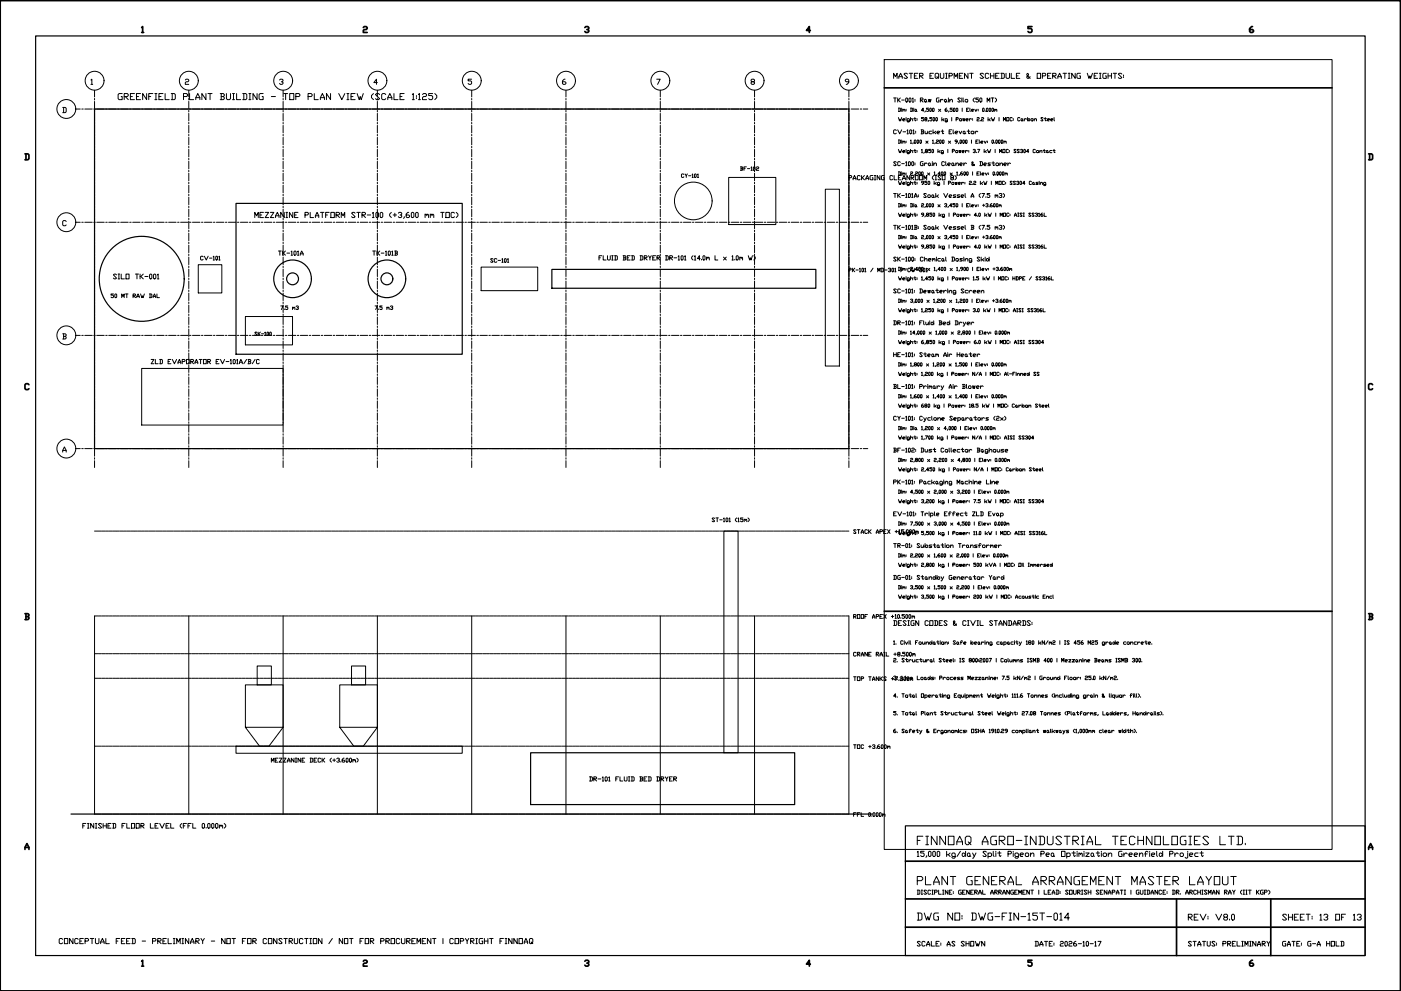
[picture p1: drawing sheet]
<svg xmlns="http://www.w3.org/2000/svg" width="594mm" height="420mm" viewBox="0 0 594 420" stroke-linecap="round" stroke-linejoin="round" font-family="sans-serif">
<defs><g id="words">
<text font-size="7.5" x="387.7" y="359.5">FINNOAQ AGRO-INDUSTRIAL TECHNOLOGIES LTD.</text>
<text font-size="7.1" x="387.7" y="376.4">PLANT GENERAL ARRANGEMENT MASTER LAYOUT</text>
<text font-size="6.2" x="387.7" y="391.2">DWG NO: DWG-FIN-15T-014</text>
<g font-size="5.7">
<text x="48.7" y="43.4">GREENFIELD PLANT BUILDING - TOP PLAN VIEW (SCALE 1:125)</text>
<text x="106.9" y="93.8">MEZZANINE PLATFORM STR-100 (+3,600 mm TOC)</text>
<text x="502.7" y="391.2">REV: V8.0</text>
<text x="542.6" y="391.2">SHEET: 13 OF 13</text>
<text x="24" y="401.5">CONCEPTUAL FEED - PRELIMINARY - NOT FOR CONSTRUCTION / NOT FOR PROCUREMENT | COPYRIGHT FINNOAQ</text>
</g>
<g font-size="5.3">
<text x="377.8" y="34.6">MASTER EQUIPMENT SCHEDULE &amp; OPERATING WEIGHTS:</text>
<text x="46.9" y="119.6">SILO TK-001</text>
<text x="377.8" y="266.3">DESIGN CODES &amp; CIVIL STANDARDS:</text>
</g>
<g font-size="4.9">
<text x="116.8" y="109.4">TK-101A</text>
<text x="156.6" y="109.4">TK-101B</text>
<text x="248.7" y="332.3">DR-101 FLUID BED DRYER</text>
<text x="387.7" y="402.2">SCALE: AS SHOWN</text>
<text x="437.8" y="402.2">DATE: 2026-10-17</text>
<text x="502.7" y="402.2">STATUS: PRELIMINARY</text>
<text x="542.6" y="402.2">GATE: G-A HOLD</text>
</g>
<g font-size="4.4">
<text x="312.9" y="73.4">BF-102</text>
<text x="45.9" y="127.4">50 MT RAW DAL</text>
<text x="157.7" y="132.3">7.5 m3</text>
<text x="360.9" y="289.6">TOP TANKS +7.200m</text>
<text x="113.9" y="324.2">MEZZANINE DECK (+3.600m)</text>
</g>
</g></defs>
<!-- layer: BORDER_TITLE -->
<g fill="none" stroke="#000" stroke-width=".72">
<path d="M.1 .3h593.8v419.8h-593.8zM60.1 11.7l.4-.4v2.5M60.1 13.8h.8M154.1 11.7l.3-.4h.9l.4 .4-.4 .8h-.9l-.3 .4v.9h1.6M248 11.7l.4-.4h.9l.4 .8-.9 .4M249.3 12.5l.4 .4-.4 .9h-.9l-.4-.5M343.6 12.9h-1.6l1.2-1.6v2.5M437.6 11.3h-1.7v.8h1.3l.4 .4v.8l-.4 .5h-.9l-.4-.5M531.1 11.3h-.4l-.8 .8v1.2l.4 .5h.8l.4-.5-.4-.8h-1.2M374.9 37.3h190M10.6 65.2h1.3l.4 .5v1.6l-.4 .4h-1.3M11 65.2v2.5"/>
<path d="M580.3 65.2h1.3l.4 .5v1.6l-.4 .4h-1.3M580.8 65.2v2.5M12.3 163.1l-.4-.4h-.9l-.4 .4v1.7l.4 .4h.9l.4-.4M582 163.1l-.4-.4h-.8l-.5 .4v1.7l.5 .4h.8l.4-.4M374.9 259.2h190M10.6 260.2h1.3l.4 .4-.4 .8M11 261.4h.9l.4 .9-.4 .4h-1.3M11 260.2v2.5M580.3 260.2h1.3l.4 .4-.4 .8M580.8 261.4h.8l.4 .9-.4 .4h-1.3M580.8 260.2v2.5M10.6 359.3h1.7"/>
<path d="M580.3 359.3h1.7M10.6 360.1v-.8l.8-1.7 .9 1.7v.8M383.9 365.1h195M580.3 360.1v-.8l.9-1.7 .8 1.7v.8M383.9 381.1h195M383.9 393.1h195M498.9 381.1v24M538.9 381.1v24M60.1 407.5l.4-.4v2.5M60.1 409.6h.8M154.1 407.5l.3-.4h.9l.4 .4-.4 .8h-.9l-.3 .5v.8h1.6M248 407.5l.4-.4h.9l.4 .8-.9 .4"/>
<path d="M249.3 408.3l.4 .5-.4 .8h-.9l-.4-.4M343.6 408.8h-1.6l1.2-1.7v2.5M437.6 407.1h-1.7v.8h1.3l.4 .4v.9l-.4 .4h-.9l-.4-.4M531.1 407.1l-1.2 .8v1.3l.4 .4h.8l.4-.8-.4-.5h-1.2"/>
</g>
<path d="M15.1 15.2h563.8v389.9h-563.8zM40.1 46.2h319.9v144h-319.9zM30.1 345.1h339.9M383.9 350.1h195v55h-195z" fill="none" stroke="#000" stroke-width=".51"/>
<!-- layer: ANNOTATION -->
<g fill="none" stroke="#000" stroke-width=".42">
<path d="M38.6 33.9l.3-.3v2.2M38.6 35.8h.7M78.6 33.9l.4-.3 1.1 .3-.4 .8-1.1 .3v.8h1.5M118.5 33.9l.4-.3 1.1 .3v.4l-.7 .4M119.6 34.7l.4 .3-.4 .8h-.7l-.4-.4M160 35h-1.5l1.1-1.4v2.2M200 33.6h-1.5v.7h1.1l.4 .4v.7l-.4 .4h-.7l-.4-.4M239.6 33.6l-1.1 .7v1.1l.4 .4h.7l.4-.8-.4-.3h-1.1M278.5 33.6h1.5l-1.2 2.2M318.9 34.7l-.4-.4 .4-.7 1.1 .3-.4 .8-1.1 .3 .4 .8h.7l.4-.4-.4-.7M359.9 34.7h-1.1l-.4-.8 .4-.3 1.1 .3v1.1l-.7 .8h-.4M26.6 45.6h1.1l.4 .3v1.5l-.4 .4h-1.1"/>
<path d="M27 45.6v2.2M378.9 41.5h1.2M379.5 41.5v1.8M380.1 55.3l-.3-.3-.9 .3v1.2l.3 .2 .9-.2M380.7 55l.8 1.7 .9-1.7M380.7 41.5v1.8M380.9 42.4l.9 .9M381 49.8l.4 1.5 .2-.8 .3 .8 .5-1.5M381.8 41.5l-1.1 .9M382.4 42.4h1.1M382.8 50.8h.7l.3-.3-.3-.2-.7 .2 .2 .8h.5M382.9 55.9h1.1"/>
<path d="M384 41.8l.3-.3 .6 .3v1.2l-.3 .3-.6-.3zM384.2 49.8v.3M384.2 50.3v1M384.6 55.3l.3-.3v1.7M384.6 56.7h.6M385.4 41.8l.3-.3 .6 .3-.3 1.5-.6-.3zM385.6 51.3l-.9-.3 .2-.7 .7 .2v1l-.2 .2-.7-.2M385.7 55.3l.3-.3 .6 .3v1.2l-.3 .2-.6-.2zM386.1 50.8l.7-.5 .2 1M386.1 49.8v1.5M386.9 41.8l.2-.3v1.8M386.9 43.3h.5"/>
<path d="M387.1 55.3l.3-.3v1.7M387.1 56.7h.6M387.5 50.3h.9M387.9 49.8v1.2l.3 .3 .2-.3M388 42.1v.3M388 42.7v.3M388.3 55.6v.3M388.3 56.2v.3M388.9 50.3v.2M388.9 50.8v.2M390.3 42.4h.8l.3-.6-.3-.3h-.8v1.8M390.6 55h.8l.3 .3-.3 .6"/>
<path d="M390.6 42.4l.8 .9M390.8 55.9h.6l.3 .6-1.1 .2M390.8 55v1.7M391.7 49.8h-1v.5l1 .2-.2 .8-.8-.3M392 42.4l.3-.3 .5 .3-.2 .9-.6-.3zM392.3 55.6v.9l.3 .2 .8-.5M392.4 50.5l-.3-.2 .3-.5h.5l.2 .5-.7 .2-.3 .5 .8 .3v-.8M392.8 43l.3 .3M393.4 55.6v1.1M393.7 42.1l.3 1.2 .3-1.2 .2 1.2 .3-1.2M393.8 51l-.3 .5M395.1 55.6l-1.1 .3 .3 .8h.8"/>
<path d="M395.2 49.8h-.9v.5l.9 .2-.3 .8-.6-.3M395.6 55v1.7M395.9 49.8l.4 .3-.2 1.2-.5-.3zM396.2 56.2l.6 .5M396.8 50.1l.2-.3 .5 .3-.2 1.2-.5-.3zM396.8 55.6l-.6 .6h-.6M397.3 56.2h.9l.3-.3-.3-.3-.9 .3v.6l.9 .2M398.2 41.5h-.9l-.2 .3 .2 1.5h.9v-.9h-.3M398.8 42.1v1.2M399 55.6h1.2M399.4 49.8v1.5M399.6 55v1.5l.3 .2 .3-.2"/>
<path d="M399.8 50.8l.5 .5M399.9 42.4l-.6-.3-.5 .6M400.3 50.3l-.9 .5M400.5 42.4l.5-.3 .3 .9-.5 .3zM401.3 43l.3 .3M401.7 51.3l-.9-.3 .2-.7 .7 .2v1l-.3 .2-.6-.2M402.2 41.5v.3M402.2 42.1v1.2M402.5 55.9h.5M402.7 42.7l.9-.6 .3 .3v.9M402.7 42.1v1.2M403.6 55h-1.1v1.7h1.1"/>
<path d="M403.6 49.8v1.5M404.2 55v1.5l.3 .2M405 56.2h.8l.3-.3-.3-.3-.8 .3v.6l.8 .2M405.4 50.5h.7l.3-.4-1-.3v1.5M406.7 55.6l.5 1.1 .6-1.1M406.8 50.5l.7-.2 .3 .7-.7 .3zM407.2 41.8l-.2-.3-.9 .3 1.1 1.2-.2 .3-.9-.3M407.8 41.5v.3M407.8 42.1v1.2M408.2 50.3l.3 1 .2-1 .2 1 .3-1M408.4 41.5v1.5l.3 .3M408.4 55.9l.6-.3 .2 .9-.5 .2z"/>
<path d="M409.2 42.4l.9-.3 .3 .9-.9 .3zM409.2 56.5l.3 .2M409.6 50.8h.7v-.5l-.7 .2v.5l.7 .3M410.1 55.6h1.1M410.7 55v1.5l.2 .2 .3-.2M411 50.3v1M411.8 55.9l.9-.3 .2 .9-.8 .2zM411.9 50.5l-.4-.2-.5 .5M412.4 50.3v.2M412.4 50.8v.2M413.2 41.5l-.5 .6v.6l.5 .6M413.5 55.6v1.1"/>
<path d="M414.3 50.1l.2-.3 .7 .3-.2 .4-.7 .3v.5h.9M414.6 55.9l-.5-.3-.6 .6M414.9 41.5h-1.1v.6h.8l.3 .3-.3 .9-.8-.3M415.5 41.8l.3-.3 .5 .3v1.2l-.2 .3-.6-.3zM415.7 51v.3M416.2 50.1l.2-.3 .7 .3-.2 .4-.7 .3v.5h.9M418.6 43.3v-1.8l.5 1.2 .6-1.2v1.8M419 49.8v1.5M419.4 50.8l.5 .5M419.9 50.3l-.9 .5M420.3 41.5h1.1M420.4 49.8l.4 1.5 .2-.8 .3 .8 .5-1.5"/>
<path d="M420.9 41.5v1.8M422 41.5l.6 .6v.6l-.6 .6M423.6 49.8v1.5M425.5 51.3v-1.5l.5 1 .4-1v1.5M426.9 49.8h.9v1.5h-.9zM429.2 50.1l-.2-.3-.7 .3v.9l.2 .3 .7-.3M429.7 50.3v.2M429.7 50.8v.2M432.5 50.1l-.2-.3-.8 .3v.9l.3 .3 .7-.3M432.9 50.5l.5-.2 .3 .7-.5 .3zM433.7 51l.2 .3M434.3 50.3v1"/>
<path d="M435.3 50.5l-.5-.2-.5 .5M435.7 50.8l.8-.5 .2 .7-.5 .3zM435.7 49.8v1.5M437.1 50.5l.8-.2 .2 .7-.7 .3zM438.5 50.8l.8-.5 .2 1M438.5 50.3v1M442.3 50.1l-.7-.3-.2 .3 .9 .9-.3 .3-.6-.3M442.8 50.3h.9M443.2 49.8v1.2l.2 .3 .3-.3M444.2 50.8h.6l.3-.3-.3-.2-.6 .2 .2 .8h.4M445.6 50.8h.6l.3-.3-.3-.2-.6 .2 .2 .8h.4M447 49.8l.2 1.5"/>
<path d="M290 74l-.3-.3-.7 .3 .2 1.2 .8-.2M290.5 73.7l.5 .8v.7M291.5 73.7l-.5 .8M292 74.5h1M293.5 74l.2-.3v1.5M293.5 75.2h.5M294.5 74l.2-.3 .5 .3-.2 1.2-.5-.2zM295.7 74l.3-.3v1.5M295.7 75.2h.5M360 75.4h.8l.3-.7-.3-.3h-.8v1.8M361.7 76.2l.6-1.8 .7 1.8M361.7 75.6h1.3"/>
<path d="M364.7 74.7l-.3-.3-.8 .3v1.2l.3 .3 .8-.3M365.3 74.4v1.8M365.6 75.4l1 .8M366.6 74.4l-1.3 1M367.2 76.2l.5-1.8 .6 1.8M367.2 75.6h1.1M370.2 74.4h-1l-.3 .3v1.2l.3 .3h1v-.8h-.3M370.8 74.4h.5M370.8 76.2h.5M371.1 74.4v1.8M373.1 74.4v1.8l-1.2-1.8v1.8M374.9 74.4h-.8l-.3 .3v1.2l.3 .3h.8v-.8h-.3"/>
<path d="M378.5 74.7l-.3-.3-.8 .3v1.2l.3 .3 .8-.3M379.1 74.4v1.8h1.2M380.1 68.8l-.9-.3-.3 .3 1.2 1.1-.3 .3-.9-.3M381 63.3l.4 1.4 .2-.6 .3 .6 .5-1.4M381 76.8l.4 1.4 .2-.6 .3 .6 .5-1.4M381 75.4h.6M381.8 68.8l-.3-.3-.8 .3 .2 1.4 .9-.3M382.1 74.4h-1.1v1.8h1.1M382.4 69.4h1.1M382.7 76.2l.6-1.8 .6 1.8M382.7 75.6h1.2M382.8 64.3h.7l.3-.2-.3-.3-.7 .3 .2 .6h.5"/>
<path d="M382.8 77.8h.7l.3-.2-.3-.3-.7 .3v.4l.7 .2M384 68.8l.3-.3v1.7M384 70.2h.6M384.2 63.3v.3M384.2 63.8v.9M384.2 76.8v.3M384.2 77.3v.9M385.4 68.5l.6 .3v1.1l-.3 .3-.5-.3zM385.6 64.7l-.9-.2 .2-.7 .7 .3v.9h-.9M385.6 78.2l-.9-.2 .2-.7 .7 .3v.9h-.9M385.7 74.4v1.8l-1.1-1.8v1.8M386.1 64.3l.7-.5 .2 .9"/>
<path d="M386.1 77.8l.7-.5 .2 .9M386.1 63.3v1.4M386.1 76.8v1.4M386.3 75.4h.9l.3-.7-.3-.3h-.9v1.8M386.6 68.8l.3-.3 .5 .3v1.1l-.3 .3-.5-.3zM386.6 75.4l.9 .8M387.5 63.8h.9M387.5 77.3h.9M387.9 63.3v1.2h.5M387.9 76.8v1.2h.5M388 69.1v.3M388 69.7v.2"/>
<path d="M388.2 74.4h1.1v1.8h-1.1zM388.9 63.8v.3M388.9 64.3v.2M388.9 77.3v.3M388.9 77.8v.2M389.9 74.4h1.2v1.8h-1.2zM390.7 63.6l.3-.3v1.4M390.7 64.7h.5M391.4 68.5h-.8l-.3 .3v1.1l.3 .3h.8v-.8h-.3M391.7 77.6l-1-.3 .3-.5 .7 .3v.7l-.7 .4M391.8 76.2v-1.8l.5 1.2 .6-1.2v1.8M391.9 64.5l-.2 .5"/>
<path d="M392 69.1v1.1M392.6 64.1v-.8l.7 .3-.2 .5-.7 .2 .2 .4 .7-.2-.2-.4M393.1 76.8h-1v.5l1 .3-.2 .6-.8-.2M393.1 69.4l-.5-.3-.6 .6M393.5 77.1l.3-.3 .5 .3-.3 1.1-.5-.2zM393.7 69.4l.3-.3 .5 .3-.2 .8-.6-.3zM394.5 69.9l.3 .3M394.7 63.3h-.9v.5l.9 .3-.2 .6-.7-.2M395.4 68.5v.3M395.4 69.1v1.1M395.4 63.3l.5 .3-.3 1.1-.4-.2zM395.9 74.4l-.5 .7v.5l.5 .6"/>
<path d="M395.9 69.7l.9-.6 .3 .3v.8M395.9 69.1v1.1M396.1 76.8v1.4M396.5 74.4h.6M396.5 76.2h.6M396.6 77.8l.4 .4M396.8 74.4v1.8M397 77.3l-.9 .5M397.7 63.3v1.4M398.2 64.3l.5 .4M398.4 78.2l-.9-.2 .2-.7 .7 .3v.9h-.9M398.7 63.8l-1 .5"/>
<path d="M398.9 74.7l-.9-.3-.3 .3 1.2 1.2-.2 .3-1-.3M399.5 74.4h1.2v1.8h-1.2zM400 64.7l-.9-.2 .3-.7 .6 .3v.9h-.9M400.3 76.8v1.4M400.5 68.8l-.3-.3-.9 .3v1.1l.3 .3 .9-.3M401 68.5v1.4l.3 .3M401.9 69.7h.8l.3-.3-.3-.3-.8 .3v.5l.8 .3M401.9 63.3v1.4M402.2 77.6h.7l.2-.5-.9-.3v1.4M403.4 75.4l-.3-.3 .3-.7h.6l.3 .7-.9 .3-.3 .5 .9 .3 .3-.3-.3-.5M403.6 69.4l.6-.3 .3 .8-.6 .3zM403.6 77.6l.7-.3 .2 .7-.7 .2z"/>
<path d="M403.8 64.1h.7l.2-.5-.9-.3v1.4M404.5 69.9l.2 .3M404.9 74.4l.6 .7v.5l-.6 .6M405 77.3l.2 .9 .2-.9 .3 .9 .2-.9M405.3 69.7l.8-.6 .3 1.1M405.3 69.1v1.1M405.4 63.8l.7 .3-.2 .6-.7-.2zM406.4 77.8h.7v-.5l-.7 .3v.4l.7 .2M406.6 63.8l.2 .9 .3-.9 .2 .9 .2-.9M407 69.7h.8l.3-.3-.3-.3-.8 .3 .2 .8h.6M407.8 77.3v.9M408 64.3h.7l.2-.2-.2-.3-.7 .3 .2 .6h.5"/>
<path d="M408.7 77.6l-.5-.3-.4 .5M408.7 69.1v1.1M409.2 77.3v.3M409.2 77.8v.2M409.4 63.8v.9M409.8 69.4l-.6-.3-.5 .6M410.3 64.1l-.4-.3-.5 .5M410.8 63.8v.3M410.8 64.3v.2M411 77.1l.3-.3 .6 .3-.2 .5-.7 .2v.4h.9M412.4 78v.2M412.7 63.6l.6-.3 .3 .5-.5 .3"/>
<path d="M412.9 77.1l.2-.3 .7 .3-.2 .5-.7 .2v.4h.9M413.2 69.7l-.5 .5-.6-.3 .6-.8-.3-.6-.3 .6 1.1 1.1M413.3 64.1l.3 .2-.3 .4-.6-.2M414.1 64.5v.2M414.5 63.3h1l-.7 1.4M415.5 68.5h.8l.3 .3v1.1l-.3 .3h-.8M415.7 76.8v1.4M415.8 68.5v1.7M416.2 77.8l.4 .4M416.6 77.3l-.9 .5M417.1 76.8l.5 1.4 .2-.6 .2 .6 .5-1.4M417.2 69.7h.8l.3-.3-.3-.3-.8 .3 .2 .8h.6"/>
<path d="M417.3 63.3v1.4M417.8 64.3l.5 .4M418.3 63.8l-1 .5M418.7 63.3l.5 1.4 .2-.6 .3 .6 .4-1.4M420 69.1h-.9l-.2 .3 .8 .3 .3 .2-.3 .3h-.8M420.4 76.8v1.4M420.6 69.1h1.1M421.1 68.5v1.4l.3 .3 .3-.3M422 63.3v1.4M422.2 78.2v-1.4l.5 1 .5-1v1.4M422.3 69.4l.8-.3 .3 .8-.8 .3zM423.6 76.8h1v1.4h-1z"/>
<path d="M423.8 64.7v-1.4l.5 1 .5-1v1.4M424 69.7l.8-.6 .3 .3v.8M424 69.1v1.1M425.2 63.3h1v1.4h-1zM425.7 69.7h.8l.3-.3-.3-.3-.8 .3v.5l.8 .3M426 77.1l-.3-.3-.7 .3v.9h1M426.4 77.3v.3M426.4 77.8v.2M427.4 69.1v1.1M427.6 63.6l-.2-.3-.7 .3 .2 1.1 .7-.2M428.1 63.8v.3M428.1 64.3v.2"/>
<path d="M428.5 69.4l-.6-.3-.5 .6M429.2 77.1l-.7-.3-.2 .3 .9 .9h-.9M430.6 77.1l-.7-.3-.2 .3 .9 .9h-.9M430.9 63.6l-.8-.3-.2 .3 1 .9h-1M431.1 77.1l.7-.3 .2 .5-.5 .3M431.8 77.6v.6l-.7-.2M432.3 63.6l-.8-.3-.2 .3 1 .9h-1M432.5 77.1l.2-.3 .5 .3-.3 1.1-.4-.2zM432.7 63.6l.2-.3 .8 .3-.5 .5M433.4 64.1l.3 .2-.3 .4-.7-.2M434.3 63.3l.5 .3-.2 1.1-.5-.2zM434.6 77.8h-.9l.6-1v1.4"/>
<path d="M436.2 64.3h-.9l.7-1v1.4M437.4 77.1l-.3-.3-.6 .3v.9h.9M438.1 77.3l.4 .3-.2 .6-.4-.2zM438.5 78l.3 .2M439 63.6l-.2-.3-.7 .3v.9h.9M439.7 63.8l.7 .3-.2 .6-.7-.2zM440.2 77.3l-.9 .3 .9 .4-.9 .2M440.6 76.8v.3M440.6 77.3v.9M440.9 64.3l.7-.5 .2 .9M440.9 63.8v.9M441.1 77.8l.7-.5 .2 .9"/>
<path d="M441.1 77.3v.9M442.3 63.8h.9M442.8 63.3v1.2h.4M443.4 78.2l-.9-.2 .3-.7 .6 .3v.9h-.9M443.9 63.8l.5 .3-.2 .6-.5-.2zM444.4 64.5l.2 .2M446 63.8l-.9 .3 .2 .6h.7M446.5 63.8h.9M447 63.3v1.2h.4M28.1 93.9l-.4-.4h-.7l-.4 .4v1.5l.4 .3 1.1-.3M378.9 82h1.2M378.9 95.5h1.2"/>
<path d="M379.5 82v1.7M379.5 95.5v1.7M380.7 82v1.7M380.7 95.5v1.7M380.9 82.9l.9 .8M380.9 96.4l.9 .8M381 90.3l.4 1.4 .2-.7 .3 .7 .5-1.4M381.8 82l-1.1 .9M381.8 95.5l-1.1 .9M382.4 82.9h1.1M382.4 96.4h1.1M382.8 91.3h.7l.3-.3-.3-.2-.7 .2 .2 .7h.5"/>
<path d="M384 82.3l.3-.3v1.7M384 95.8l.3-.3v1.7M384 83.7h.6M384 97.2h.6M384.2 90.3v.3M384.2 90.8v.9M385.2 82.3l.2-.3 .6 .3v1.1l-.3 .3-.5-.3zM385.2 95.8l.2-.3 .6 .3v1.1l-.3 .3-.5-.3zM385.6 91.7l-.9-.2 .2-.7 .7 .2v.9l-.2 .3-.7-.3M386.1 91.3l.7-.5 .2 .9M386.1 90.3v1.4M386.6 82.3l.3-.3v1.7"/>
<path d="M386.6 95.8l.3-.3v1.7M386.6 83.7h.5M386.6 97.2h.5M387.5 90.8h.9M387.7 83.7l.6-1.7 .6 1.7M387.7 95.5l1.2 .3-.3 .6M387.7 83.2h1.2M387.9 90.3v1.2l.3 .2 .2-.2M388 96.4h.6l.3 .5-.3 .3h-.9M388 95.5v1.7M388.9 90.8v.2M388.9 91.3v.2"/>
<path d="M389.4 82.6v.3M389.4 83.2v.2M389.4 96.1v.3M389.4 96.6v.3M391.7 91h-.7l-.3-.4h1v.7l-.7 .4M392.4 91.5l-.3 .4M392.8 82.3l-.2-.3-.9 .3 1.1 1.1-.2 .3-.9-.3M392.8 95.8l-.2-.3-.9 .3 1.1 1.1-.2 .3-.9-.3M393.1 91v-.7l.7 .3-.3 .4-.6 .3 .2 .4 .7-.2-.3-.5M393.7 82.6l.8 .3-.2 .8-.9-.3zM393.7 96.1l.8 .3-.2 .8-.9-.3zM395.2 90.3h-.9v.5l.9 .2-.3 .7-.6-.2"/>
<path d="M395.4 82.6l.5 .3-.3 .8-.5-.3zM395.4 96.1l.5 .3-.3 .8-.5-.3zM395.9 90.3l.4 .3-.2 1.1-.5-.2zM395.9 83.4l.3 .3M395.9 96.9l.3 .3M396.8 82v1.7M396.8 95.5v1.7M397.3 83.2l.6 .5M397.3 96.6l.6 .6M397.9 82.6l-.6 .6h-.5M397.9 96.1l-.6 .5h-.5M398.2 90.3v1.4"/>
<path d="M398.7 91.3l.4 .4M399.1 90.8l-.9 .5M400.2 82l.8 1.7 .9-1.7M400.2 95.5l.8 1.7 .9-1.7M400.5 91.7l-.9-.2 .2-.7 .7 .2v.9l-.2 .3-.7-.3M402.4 90.3v1.4M402.5 83.2h.8l.3-.3-.3-.3-.8 .3 .2 .8h.6M402.5 96.6h.8l.3-.2-.3-.3-.8 .3 .2 .8h.6M404.3 91h.7l.2-.4-.9-.3v1.4M405.3 82.6h-.8l-.3 .3 1.1 .5-.3 .3h-.8M405.3 96.1h-.8l-.3 .3 1.1 .5-.3 .3h-.8M405.7 91l.7-.2 .2 .7-.7 .2z"/>
<path d="M407 82.6h-.9l-.3 .3 1.2 .5-.3 .3h-.9M407 96.1h-.9l-.3 .3 .9 .2 .3 .3-.3 .3h-.9M407.1 90.8l.2 .9 .2-.9 .3 .9 .2-.9M407.5 83.2h.9l.3-.3-.3-.3-.9 .3v.5l.9 .3M407.5 96.6h.9l.3-.2-.3-.3-.9 .3 .3 .8h.6M408.5 91.3h.7l.2-.3-.2-.2-.7 .2 .2 .7h.5M409.2 82v1.4l.3 .3M409.2 95.5v1.4l.3 .3M409.9 90.8v.9M410.8 91l-.5-.2-.4 .5M411.3 90.8v.2M411.3 91.3v.2"/>
<path d="M411.8 83.7l.6-1.7 .5 1.7M411.8 95.5h.9l.2 .3-.2 .6M411.8 83.2h1.1M412.1 96.4h.6l.2 .5-.2 .3h-.9M412.1 95.5v1.7M414.1 91.3h-1l.7-1v1.4M414.5 91.5v.2M415 90.6h.7l-.2 1.1-.5-.2zM415.8 82l-.6 .6v.6l.6 .5M415.8 95.5l-.6 .6v.5l.6 .6M416.3 82h1.1l-.8 1.7M416.3 95.5h1.1l-.8 1.7"/>
<path d="M417.6 90.3v1.4M418 83.4v.3M418 96.9v.3M418 91.3l.5 .4M418.5 90.8l-.9 .5M419 90.3l.4 1.4 .3-.7 .2 .7 .5-1.4M419.7 82h-1.1v.6h.8l.3 .3-.3 .8-.8-.3M419.7 95.5h-1.1v.6h.8l.3 .3-.3 .8-.8-.3M422 82.9l.3-.3 .3 .6M422 96.4l.3-.3 .3 .5M422 82.6v1.1M422 96.1v1.1"/>
<path d="M422.2 90.3v1.4M422.6 82.9l.2-.3 .3 .3v.8M422.6 96.4l.2-.3 .3 .3v.8M423.7 82.3l.9-.3 .2 .6-.5 .3M423.7 95.8l.9-.3 .2 .6-.5 .3M424.1 91.7v-1.4l.5 1 .4-1v1.4M424.6 82.9l.2 .3-.2 .5-.9-.3M424.6 96.4l.2 .2-.2 .6-.9-.3M425.4 82l.6 .6v.6l-.6 .5M425.4 95.5l.6 .6v.5l-.6 .6M425.5 90.3h.9v1.4h-.9zM427.8 90.6h-.9v.9l.2 .2 .7-.2"/>
<path d="M428.3 90.8v.2M428.3 91.3v.2M430.1 91.7l.5-1.4 .5 1.4M430.1 91.3h1M431.5 90.3h.5M431.5 91.7h.5M431.8 90.3v1.4M433.4 90.6h-.9l.9 .9-.2 .2-.7-.2M433.9 90.3h.4M433.9 91.7h.4M434.1 90.3v1.4M437.1 90.6h-.9l.9 .9-.2 .2-.7-.2"/>
<path d="M438.5 90.6h-.9l.9 .9-.2 .2-.7-.2M439 90.6h1l-.5 .4M439.7 91l.3 .3-.3 .4-.7-.2M440.4 90.6l.2-.3v1.4M440.4 91.7h.5M442 90.3l-.6 .5v.7l.6 .2 .3-.4-.9-.3M442.8 90.3v1.4h.9M86.1 108.9l-.2-.3-.9 .3v1l.3 .3 .8-.3M86.7 108.6l.8 1.6 .8-1.6M88.8 109.4h1.1M90.4 108.9l.3-.3v1.6M90.4 110.2h.5"/>
<path d="M91.5 108.9l.2-.3 .5 .3-.2 1.3-.5-.3zM92.8 108.9l.2-.3v1.6M92.8 110.2h.5M209.1 109.9l-.8-.3-.3 .3 1.1 1.1-.3 .2-.8-.2M210.7 109.9l-.3-.3-.8 .3v1.1l.3 .2 .8-.2M211.2 110.4h1.1M212.8 109.9l.3-.3v1.6M212.8 111.2h.6M213.9 109.9l.3-.3 .5 .3-.3 1.3-.5-.2zM215.2 109.9l.3-.3v1.6M215.2 111.2h.5M254 109.3h.6"/>
<path d="M255.2 108.4h-1.2v1.8M255.8 108.4v1.8h1.2M257.6 108.4v1.5l.3 .3 .9-.3v-1.5M259.4 110.2h.6M259.4 108.4h.6M259.7 108.4v1.8M260.6 108.4h.9l.3 .3v1.2l-.3 .3h-.9M260.9 108.4v1.8M264.2 108.4h.9l.3 .3-.3 .6M264.5 109.3h.6l.3 .6-.3 .3h-.9M264.5 108.4v1.8M266 109.3h.6"/>
<path d="M267.2 108.4h-1.2v1.8h1.2M267.8 108.4h.9l.3 .3v1.2l-.3 .3h-.9M268.1 108.4v1.8M271.4 108.4h.9l.3 .3v1.2l-.3 .3h-.9M271.7 108.4v1.8M273.2 109.3h.9l.3-.6-1.2-.3v1.8M273.5 109.3l.9 .9M275 108.4l.6 .9v.9M276.2 108.4l-.6 .9M276.8 109.3h.6M278 108.4h-1.2v1.8h1.2M278.6 109.3h.9l.3-.6-.3-.3h-.9v1.8"/>
<path d="M278.9 109.3l.9 .9M282.2 108.4h.9l.3 .3v1.2l-.3 .3h-.9M282.5 108.4v1.8M284 109.3h.9l.3-.6-.3-.3h-.9v1.8M284.3 109.3l.9 .9M285.8 109.3h1.2M287.6 108.7l.3-.3v1.8M287.6 110.2h.6M288.8 108.7l.3-.3 .6 .3v1.2l-.3 .3-.6-.3zM290.3 108.7l.3-.3v1.8M290.3 110.2h.6M293.9 108.4l-.6 .6v.6l.6 .6"/>
<path d="M294.5 108.7l.3-.3v1.8M294.5 110.2h.6M296.9 109.6h-1.2l.9-1.2v1.8M297.5 109.9v.3M298.1 108.7l.3-.3 .6 .3v1.2l-.3 .3-.6-.3zM299.6 109.3l.3-.3 .3 .6M299.6 109v1.2M300.2 109.3l.3-.3 .3 .3v.9M303.2 108.4v1.8h1.2M306.8 109l1.2 1.2M308 109l-1.2 1.2M310.4 108.7l.3-.3v1.8"/>
<path d="M310.4 110.2h.6M311.6 109.9v.3M312.2 108.7l.3-.3 .6 .3v1.2l-.3 .3-.6-.3zM313.7 109.3l.3-.3 .3 .6M313.7 109v1.2M314.3 109.3l.3-.3 .3 .3v.9M317.3 108.4l.6 1.8 .3-.9 .3 .9 .6-1.8M319.7 108.4l.6 .6v.6l-.6 .6M360 114.5h.7l.2-.5-.9-.3v1.5M361.4 113.7v1.5M361.7 114.5l.8 .7M362.5 113.7l-1.1 .8"/>
<path d="M363 114.5h.9M364.4 114l.3-.3v1.5M364.4 115.2h.6M365.5 114l.2-.3 .5 .3-.3 1.2-.4-.2zM366.7 114l.2-.3v1.5M366.7 115.2h.5M370.2 113.7l-1 1.5M372.2 115.2v-1.5l.5 1 .5-1v1.5M373.7 113.7l1 .3v1l-1 .2M373.9 113.7v1.5M375.2 114.5h1M376.7 114l.7-.3 .3 .5-.5 .3"/>
<path d="M377.4 114.5l.3 .2-.3 .5-.7-.2M378.2 114l.3-.3 .4 .3-.2 1.2-.5-.2zM379.4 114l.3-.3v1.5M379.4 115.2h.5M380.1 109.3l-.9-.3-.3 .3 1.2 1.1-.3 .3-.9-.3M380.7 109v1.7M380.9 109.9l.9 .8M381 103.8l.4 1.4 .2-.7 .3 .7 .5-1.4M381 117.3l.4 1.4 .2-.7 .3 .7 .5-1.4M381.8 109l-1.1 .9M382.4 109.9h1.1M382.8 104.8h.7l.3-.3-.3-.2-.7 .2 .2 .7h.5"/>
<path d="M382.8 118.2h.7l.3-.2-.3-.2-.7 .2 .2 .7h.5M382.9 113.7l-1 1.5M384 109.3l.3-.3v1.7M384 110.7h.6M384.2 103.8v.3M384.2 104.3v.9M384.2 117.3v.3M384.2 117.8v.9M385.4 109l.6 .3v1.1l-.3 .3-.5-.3zM385.6 105.2l-.9-.2 .2-.7 .7 .2v1l-.2 .2-.7-.2M385.6 118.7l-.9-.2 .2-.7 .7 .2v1h-.9M386 114l-.3-.3-.8 .3v1l.3 .2 .8-.2"/>
<path d="M386.1 104.8l.7-.5 .2 .9M386.1 118.2l.7-.4 .2 .9M386.1 103.8v1.4M386.1 117.3v1.4M386.5 113.7l.4 1.5 .3-.7 .2 .7 .5-1.5M386.6 109.3l.3-.3 .5 .3v1.1l-.3 .3-.5-.3zM387.5 104.3h.9M387.5 117.8h.9M387.9 103.8v1.2l.3 .2 .2-.2M387.9 117.3v1.2h.5M388 109.6v.3M388 110.2v.2"/>
<path d="M388.5 114.5h.9M388.9 104.3v.2M388.9 104.8v.2M388.9 117.8v.2M388.9 118.2v.3M389.9 114l.8-.3 .2 .5-.5 .3M390.7 114.5l.2 .2-.2 .5-.8-.2M390.7 117.6l.3-.3v1.4M390.7 118.7h.5M391.4 109.3l-.3-.3-.8 .3v1.1l.3 .3 .8-.3M391.7 113.7l.5 .3-.3 1.2-.4-.2zM391.7 104.5h-.7l-.3-.4h1v.7l-.7 .4"/>
<path d="M391.9 118.5l-.2 .5M392 110.2l.8-.6 .3 .3v.8M392 109v1.7M392.4 105l-.3 .5M392.7 114l.2-.3v1.5M392.7 115.2h.5M393.1 104.5v-.7l.7 .3-.3 .4-.6 .3 .2 .4 .7-.2-.3-.5M393.3 118.2h-.9l.7-.9v1.4M393.7 110.2h.8l.3-.3-.3-.3-.8 .3v.5l.8 .3M394.7 117.3h-.9v.5l.9 .2-.2 .7-.7-.2M395.2 103.8h-.9v.5l.9 .2-.3 .7-.6-.2M395.4 109.9l.2-.3 .3 .6"/>
<path d="M395.4 109.6v1.1M395.4 117.3l.5 .3-.3 1.1-.4-.2zM395.9 103.8l.4 .3-.2 1.1-.5-.2zM395.9 109.9l.3-.3 .3 .3v.8M397.1 109v.3M397.1 109.6v1.1M397.7 117.3v1.4M398.2 103.8v1.4M398.2 118.2l.5 .5M398.7 117.8l-1 .4M398.7 104.8l.4 .4M398.8 109.6l-1.2 .3 .3 .8h.9"/>
<path d="M399.1 104.3l-.9 .5M399.3 109.9l.6-.3 .3 .8-.6 .3zM400 118.7l-.9-.2 .3-.7 .6 .2v1h-.9M400.2 110.4l.3 .3M400.5 105.2l-.9-.2 .2-.7 .7 .2v1l-.2 .2-.7-.2M401 109v1.4l.3 .3M401.9 117.3v1.4M402.4 103.8v1.4M403.6 109h.9l.2 .3v1.1l-1.1 .3M403.8 118h.7l.2-.4-.9-.3v1.4M403.9 109v1.7M404.3 104.5h.7l.2-.4-.9-.3v1.4"/>
<path d="M405.3 109.9l.8-.3 .3 .8-.8 .3zM405.4 117.8l.7 .2-.2 .7-.7-.2zM405.7 104.5l.7-.2 .2 .7-.7 .2zM406.6 117.8l.2 .9 .3-.9 .2 .9 .2-.9M407.1 104.3l.2 .9 .2-.9 .3 .9 .2-.9M408 118.2h.7l.2-.2-.2-.2-.7 .2 .2 .7h.5M408.1 109.6h-.9l-.2 .3 .2 .3 .9 .2-1.1 .3M408.5 104.8h.7l.2-.3-.2-.2-.7 .2 .2 .7h.5M408.7 109v.3M408.7 109.6v1.1M409.2 110.2l.9-.6 .3 .3v.8M409.2 109.6v1.1"/>
<path d="M409.4 117.8v.9M409.9 104.3v.9M410.3 118l-.4-.2-.5 .4M410.8 104.5l-.5-.2-.4 .5M410.8 117.8v.2M410.8 118.2v.3M411.3 104.3v.2M411.3 104.8v.2M412.1 110.7l-1.2-.3 .3-.8 .9 .3v1.1l-.3 .3-.9-.3M412.7 117.6l.2-.3v1.4M412.7 118.7h.4M413.6 118.5v.2"/>
<path d="M414.1 104.8h-1l.7-1v1.4M414.5 105v.2M415 104.1h.7l-.2 1.1-.5-.2zM415 117.3h-.9v.5l.9 .2-.2 .7-.7-.2M415.5 109.3l-.9-.3-.2 .3 1.1 1.1-.3 .3-.8-.3M416.1 109v1.7M416.6 110.2l.6 .5M416.9 117.3v1.4M417.2 109.6l-.6 .6h-.5M417.3 118.2l.5 .5M417.6 103.8v1.4M417.7 109v.3"/>
<path d="M417.7 109.6v1.1M417.8 117.8l-.9 .4M418 104.8l.5 .4M418.3 117.3l.4 1.4 .3-.7 .2 .7 .5-1.4M418.3 109.9l.6-.3 .5 .6-.8 .5zM418.5 104.3l-.9 .5M419 103.8l.4 1.4 .3-.7 .2 .7 .5-1.4M419.4 109v1.7M421.5 117.3v1.4M422.2 103.8v1.4M423.4 118.7v-1.4l.4 .9 .5-.9v1.4M424.1 105.2v-1.4l.5 1 .4-1v1.4"/>
<path d="M424.8 117.3h.9v1.4h-.9zM425.5 103.8h.9v1.4h-.9zM427.1 117.6l-.2-.3-.7 .3v.9h.9M427.6 117.8v.2M427.6 118.2v.3M427.8 104.1h-.9v.9l.2 .2 .7-.2M428.3 104.3v.2M428.3 104.8v.2M429.5 117.3v1.4M429.5 118h.9M430.1 105.2l.5-1.4 .5 1.4M430.1 104.8h1"/>
<path d="M430.4 117.3v1.4M430.9 117.3l.9 .3v.9l-.9 .2M431.1 117.3v1.4M431.5 103.8h.5M431.5 105.2h.5M431.8 103.8v1.4M432.3 118h.6l.3-.4-.9-.3v1.4M433.4 104.1h-.9l.9 .9-.2 .2-.7-.2M433.7 118h.4M433.9 103.8h.4M433.9 105.2h.4M434.1 103.8v1.4"/>
<path d="M434.6 117.3h-.9v1.4h.9M437.1 104.1h-.9l.9 .9-.2 .2-.7-.2M437.4 117.3l-.9 1.4M438.5 104.1h-.9l.9 .9-.2 .2-.7-.2M439 104.1h1l-.5 .4M439.7 104.5l.3 .3-.3 .4-.7-.2M440.2 117.6l-.7-.3-.2 .3 .9 .9h-.9M440.4 104.1l.2-.3v1.4M440.4 105.2h.5M441.6 117.6l-.2-.3-.8 .3 1 .9-.2 .2-.8-.2M442 103.8l-.6 .5v.7l.6 .2 .3-.4-.9-.3M442 117.6l.8-.3 .2 .5-.5 .2"/>
<path d="M442.8 103.8v1.4h.9M442.8 118v.7l-.8-.2M443.4 117.6l.3-.3v1.4M443.4 118.7h.5M445.1 117.3l-.7 .5v.7l.7 .2v-.7h-.7M445.8 117.3v1.4h.9M119 129.7h1.1l-.8 1.5M120.6 131v.2M122 129.7h-1v.5l1 .3-.2 .7-.8-.2M124 130.5l.3-.3 .2 .5M124 130.2v1M124.5 130.5l.3-.3 .3 .3v.7"/>
<path d="M125.6 130l.7-.3 .2 .5-.4 .3M126.3 130.5l.2 .2-.2 .5-.7-.2M378.9 136h.9l.3 .3v1.1l-.3 .3h-.9M379.2 136v1.7M380.1 122.8l-.9-.3-.3 .3 1.2 1.2-.3 .2-.9-.2M380.7 136.9h.8l.3-.6-.3-.3h-.8v1.7M380.9 136.9l.9 .8M381 130.8l.4 1.4 .2-.7 .3 .7 .5-1.4M381.8 122.8l-.3-.3-.8 .3v1.2l.2 .2 .9-.2M382.4 123.4h1.1M382.4 136.9h1.1M382.8 131.7h.7l.3-.2-.3-.2-.7 .2v.5l.7 .2"/>
<path d="M384 122.8l.3-.3v1.7M384 136.3l.3-.3v1.7M384 124.2h.6M384 137.7h.6M384.2 130.8v.3M384.2 131.3v.9M385.4 122.5l.6 .3v1.2l-.3 .2-.5-.2zM385.4 136l.6 .3v1.1l-.3 .3-.5-.3zM385.6 132.2l-.9-.2 .2-.7 .7 .2v1h-.9M386.1 131.7l.7-.4 .2 .9M386.1 130.8v1.4M386.6 122.8l.3-.3v1.7"/>
<path d="M386.6 136.3l.3-.3v1.7M386.6 124.2h.5M386.6 137.7h.5M387.5 131.3h.9M387.7 123.1v.3M387.7 123.7v.3M387.7 136.6v.3M387.7 137.2v.2M387.9 130.8v1.2h.5M388.9 131.3v.2M388.9 131.7v.3M390 122.5h.8l.3 .3v1.2l-1.1 .2"/>
<path d="M390 136.9h.6M390.3 122.5v1.7M390.7 131.1l.3-.3v1.4M390.7 132.2h.5M391.1 136h-1.1v1.7M391.7 123.7h.9l.2-.3-.2-.3-.9 .3v.6l.9 .2M391.7 136v1.4l.3 .3M391.9 132l-.2 .5M392.4 131.1l.2-.3 .7 .3-.2 .4-.7 .2v.5h.9M392.6 136.6l.2 1.1 .9-.5M393.4 123.1l.3 1.1 .3-1.1 .3 1.1 .2-1.1M393.7 136.6v1.1"/>
<path d="M394.3 136v.3M394.3 136.6v1.1M394.7 130.8h-.9v.5l.9 .2-.2 .7-.7-.2M394.8 136.9l.6-.3 .5 .6-.8 .5zM395.1 123.4l.5-.3 .3 .9-.5 .2zM395.4 130.8l.5 .3-.3 1.1-.4-.2zM395.9 136v1.7M395.9 124l.3 .2M396.8 123.1h1.1M397.3 122.5v1.5l.3 .2 .3-.2M397.7 130.8v1.4M398.2 136h.8l.3 .3-.3 .6"/>
<path d="M398.2 131.7l.5 .5M398.5 123.7h.8l.3-.3-.3-.3-.8 .3v.6l.8 .2M398.5 136.9h.5l.3 .5-.3 .3h-.8M398.5 136v1.7M398.7 131.3l-1 .4M399.9 137.2h.9l.2-.3-.2-.3-.9 .3 .3 .8h.6M400 132.2l-.9-.2 .3-.7 .6 .2v1h-.9M400.2 123.1v1.1M401.3 123.4l-.5-.3-.6 .6M401.9 136.6l.8 .6-.5 .5-.6-.3zM401.9 122.5v.3M401.9 123.1v1.1"/>
<path d="M401.9 130.8v1.4M402.5 123.7l.8-.6 .3 1.1M402.5 123.1v1.1M402.7 136v1.7M403.8 131.5h.7l.2-.4-.9-.3v1.4M405 136h.8l.3 .3v1.1l-.3 .3h-.8M405.3 124.2l-1.1-.2 .3-.9 .8 .3v1.1l-.3 .3-.8-.3M405.3 136v1.7M405.4 131.3l.7 .2-.2 .7-.7-.2zM406.6 131.3l.2 .9 .3-.9 .2 .9 .2-.9M406.7 136.6v1.1M407.8 136.9l-.6-.3-.5 .6"/>
<path d="M408 131.7h.7l.2-.2-.2-.2-.7 .2v.5l.7 .2M408.4 136.6l.6 1.1M408.7 122.8l-.9-.3-.3 .3 1.2 1.2-.3 .2-.9-.2M409.4 131.3v.9M409.5 136.6l-.8 1.7h-.3M410.1 137.2h.8l.3-.3-.3-.3-.8 .3v.5l.8 .3M410.3 131.5l-.4-.2-.5 .4M410.4 123.1l-1.2 .3 .3 .8h.9M410.8 131.3v.2M410.8 131.7v.3M410.9 123.1v1.1M411.8 136.6v1.1"/>
<path d="M412.1 123.4l-.6-.3-.6 .6M412.7 123.7h.8l.3-.3-.3-.3-.8 .3 .2 .8h.6M412.7 131.1l.6-.3 .3 .5-.5 .2M412.9 136.9l-.5-.3-.6 .6M413.3 131.5l.3 .2-.3 .5-.6-.2M414.1 132v.2M414.4 123.7h.8l.3-.3-.3-.3-.8 .3v.6l.8 .2M414.5 131.1l.3-.3 .4 .3-.2 1.1-.5-.2zM416.1 123.7l.8-.6 .3 .3v.8M416.1 123.1v1.1M417.1 130.8v1.4M417.6 131.7l.4 .5"/>
<path d="M418 131.3l-.9 .4M418.5 130.8l.5 1.4 .2-.7 .2 .7 .5-1.4M421.8 130.8v1.4M423.6 132.2v-1.4l.5 .9 .5-.9v1.4M425 130.8h1v1.4h-1zM427.4 131.1l-.3-.3-.7 .3v.9h1M427.8 131.3v.2M427.8 131.7v.3M429.7 132.2l.4-1.4 .5 1.4M429.7 131.7h.9M431.1 132.2h.4M431.1 130.8h.4"/>
<path d="M431.3 130.8v1.4M432.9 131.1l-.6-.3-.3 .3 .9 .9h-.9M433.4 132.2h.5M433.4 130.8h.5M433.7 130.8v1.4M436.7 131.1l-.7-.3-.3 .3 1 .9h-1M438.1 131.1l-.7-.3-.3 .3 1 .9h-1M438.5 131.1l.8-.3 .2 .5-.5 .2M439.3 131.5l.2 .2-.2 .5-.8-.2M440 131.1l.2-.3v1.4M440 132.2h.4M441.6 130.8l-.7 .5v.7h.9l-.2-.5h-.7"/>
<path d="M442.3 130.8v1.4h.9M26.6 141.5h1.1l.4 .4-.4 .7M27 142.6h.7l.4 .7-.4 .4h-1.1M27 141.5v2.2M64.1 152.4h1.2l-1.2 1.8h1.2M65.9 152.4v1.8h1.2M67.7 152.4h.9l.3 .3v1.2l-.3 .3h-.9M68 152.4v1.8M71.3 153.3h.6M72.5 152.4h-1.2v1.8h1.2M73.1 152.4l.9 1.8 .9-1.8M75.5 154.2l.6-1.8 .6 1.8"/>
<path d="M75.5 153.6h1.2M77.3 153.3h.8l.4-.6-1.2-.3v1.8M79.1 152.4h1.2v1.8h-1.2zM80.9 153.3h.8l.4-.6-1.2-.3v1.8M81.2 153.3l.9 .9M82.7 154.2l.6-1.8 .6 1.8M82.7 153.6h1.2M84.5 152.4h1.2M85 152.4v1.8M86.3 152.4h1.2v1.8h-1.2zM88.1 153.3h.9l.3-.6-.3-.3h-.9v1.8M88.3 153.3l1 .9"/>
<path d="M91.7 153.3h.5M92.9 152.4h-1.2v1.8h1.2M93.5 152.4l.9 1.8 .8-1.8M95.8 153.3h1.3M97.7 152.7l.3-.3v1.8M97.7 154.2h.6M98.8 152.7l.3-.3 .7 .3v1.2l-.4 .3-.6-.3zM100.4 152.7l.3-.3v1.8M100.4 154.2h.6M101.6 154.2l.6-1.8 .5 1.8M101.6 153.6h1.1M104.6 152.4l-1.2 1.8"/>
<path d="M105.2 152.4h.8l.3 .3-.3 .6M105.5 153.3h.5l.3 .6-.3 .3h-.8M105.5 152.4v1.8M108.2 152.4l-1.2 1.8M109 141.1l-.7-.3-.3 .3 1 .9h-1M109.5 140.8v1.4M109.7 141.5l.7 .7M109.9 152.7l-.3-.3-.8 .3v1.2l.3 .3 .8-.3M110.4 140.8l-.9 .7M110.9 141.5h.9M112.3 141.1l.2-.3v1.4M112.3 142.2h.4"/>
<path d="M113.4 140.8l.5 .3-.2 1.1-.5-.2zM114.3 141.1l.3-.3 .5 .3-.3 1.1-.5-.2zM378.9 149.5v1.7M378.9 150.4h1.2M380.1 149.5v1.7M380.7 150.4h.5M381 144.3l.4 1.4 .2-.7 .3 .7 .5-1.4M381 157.8l.4 1.4 .2-.7 .3 .7 .5-1.4M381.8 149.5h-1.1v1.7h1.1M382.4 150.4h1.1M382.8 145.2h.7l.3-.2-.3-.2-.7 .2 .2 .7h.5M382.8 158.8h.7l.3-.3-.3-.2-.7 .2 .2 .7h.5"/>
<path d="M384 149.8l.3-.3v1.7M384 151.2h.6M384.2 144.3v.2M384.2 144.8v.9M384.2 157.8v.2M384.2 158.3v.9M385.2 149.8l.2-.3 .6 .3v1.1l-.3 .3-.5-.3zM385.6 145.7l-.9-.2 .2-.7 .7 .2v.9l-.2 .3-.7-.3M385.6 159.2l-.9-.2 .2-.7 .7 .2v.9l-.2 .3-.7-.3M386.1 145.2l.7-.4 .2 .9M386.1 158.8l.7-.5 .2 .9M386.1 144.3v1.4"/>
<path d="M386.1 157.8v1.4M386.6 149.8l.3-.3v1.7M386.6 151.2h.5M387.5 144.8h.9M387.5 158.3h.9M387.7 150.1v.3M387.7 150.6v.3M387.9 144.3v1.2l.3 .2 .2-.2M387.9 157.8v1.2l.3 .2 .2-.2M388.9 144.8v.2M388.9 145.2v.3M388.9 158.3v.2"/>
<path d="M388.9 158.8v.2M390.7 158l.3-.2v1.4M390.7 159.2h.5M391.1 149.8l-.3-.3-.8 .3 1.1 1.1-.3 .3-.8-.3M391.5 144.3l-.8 .5v.7l.8 .2v-.7h-.8M391.7 150.1h1.1M391.9 159l-.2 .4M392.3 149.5v1.4l.3 .3 .2-.3M392.4 145.5l-.3 .4M392.4 158h.9l-.2 .5-.7 .3v.4h.9M393.1 145v-.7l.7 .2-.3 .5-.6 .2 .2 .5 .7-.2-.3-.5M393.4 150.6h.9l.2-.2-.2-.3-.9 .3 .3 .8h.6"/>
<path d="M393.8 158h.7l-.2 1.2-.5-.2zM394.9 158h.7l-.2 1.2-.5-.2zM395.2 144.3h-.9v.5l.9 .2-.3 .7-.6-.2M395.4 150.1l.5 .3-.3 .8-.5-.3zM395.6 144.5h.7l-.2 1.2-.5-.2zM395.9 150.9l.3 .3M396.8 150.4l.3-.3 .2 .5M396.8 150.1v1.1M397.3 150.4l.3-.3 .3 .3v.8M397.5 157.8v1.4M398 158.8l.4 .4M398.2 144.3v1.4"/>
<path d="M398.4 158.3l-.9 .5M398.7 145.2l.4 .5M399.1 144.8l-.9 .4M399.8 159.2l-.9-.2 .2-.7 .7 .2v.9l-.2 .3-.7-.3M400.2 151.2l.6-1.7 .5 1.7M400.2 150.6h1.1M400.5 145.7l-.9-.2 .2-.7 .7 .2v.9l-.2 .3-.7-.3M401.7 157.8v1.4M401.9 149.5v.3M401.9 150.1v1.1M402.4 144.3v1.4M402.5 150.1v1.1"/>
<path d="M403.6 150.4l-.6-.3-.5 .5M403.6 158.5h.7l.2-.5-.9-.2v1.4M404.3 145h.7l.2-.5-.9-.2v1.4M405 158.5l.7-.2 .2 .7-.7 .2zM405.7 145l.7-.2 .2 .7-.7 .2zM405.8 150.4h1.2M405.8 149.5v1.7M406.4 158.3l.2 .9 .2-.9 .3 .9 .2-.9M407 149.5v1.7M407.1 144.8l.2 .9 .2-.9 .3 .9 .2-.9M407.5 150.6h.9l.3-.2-.3-.3-.9 .3v.5l.9 .3M407.8 158.8h.7v-.5l-.7 .2v.5l.7 .2"/>
<path d="M408.5 145.2h.7l.2-.2-.2-.2-.7 .2 .2 .7h.5M409.2 158.3v.9M409.2 150.4l.3-.3 .6 .3-.3 .8-.6-.3zM409.9 144.8v.9M410.1 158.5l-.5-.2-.4 .5M410.1 150.9l.3 .3M410.5 158.3v.2M410.5 158.8v.2M410.8 145l-.5-.2-.4 .4M410.9 150.1h1.2M411.3 144.8v.2M411.3 145.2v.3"/>
<path d="M411.5 149.5v1.4l.3 .3 .3-.3M412.7 150.6h.8l.3-.2-.3-.3-.8 .3 .2 .8h.6M413.3 157.8v1.4l-.9-1.4v1.4M413.8 144.3l-.7 .5v.7l.7 .2 .3-.5-1-.2M414.4 150.1v1.1M414.5 145.5v.2M414.8 157.8l-1 1.4M415 144.5h.7l-.2 1.2-.5-.2zM415.2 159.2l.5-1.4 .5 1.4M415.2 158.8h1M415.5 150.4l-.6-.3-.5 .5M417.6 144.3v1.4"/>
<path d="M418 157.8v1.4M418 145.2l.5 .5M418.5 144.8l-.9 .4M419 144.3l.4 1.4 .3-.7 .2 .7 .5-1.4M419.9 159.2v-1.4l.5 1 .4-1v1.4M421.3 157.8h.9v1.4h-.9zM422.2 144.3v1.4M423.6 158h-.9l.2 1.2 .7-.2M424.1 145.7v-1.4l.5 .9 .4-.9v1.4M424.1 158.3v.2M424.1 158.8v.2M425.5 144.3h.9v1.4h-.9z"/>
<path d="M426 159.2l.4-1.4 .5 1.4M426 158.8h.9M427.4 157.8l.2 1.4M427.8 144.5h-.9v1l.2 .2 .7-.2M428.1 158.5h.9M428.3 144.8v.2M428.3 145.2v.3M429.5 158.5h.4M430.1 145.7l.5-1.4 .5 1.4M430.1 145.2h1M430.4 157.8h-.9v1.4M430.9 157.8v.2"/>
<path d="M430.9 158.3v.9M431.3 158.8l.7-.5 .3 .9M431.3 158.3v.9M431.5 144.3h.5M431.5 145.7h.5M431.8 144.3v1.4M432.7 158.8l.7-.5 .3 .9M432.7 158.3v.9M433.4 144.5h-.9l.9 1-.2 .2-.7-.2M433.9 144.3h.4M433.9 145.7h.4M434.1 158.8h.7l.3-.3-.3-.2-.7 .2 .2 .7h.5"/>
<path d="M434.1 144.3v1.4M435.5 158.5l.5-.2 .5 .5-.8 .4zM436.5 157.8v1.4M437.1 144.5h-.9l.9 1-.2 .2-.7-.2M438.5 144.5h-.9l.9 1-.2 .2-.7-.2M439 144.5h1l-.5 .5M439.3 158h-1l1 1-.3 .2-.7-.2M439.7 145l.3 .2-.3 .5-.7-.2M440.4 144.5h.7l-.2 1.2-.5-.2zM440.6 158h-.9l.9 1-.2 .2-.7-.2M442.5 145.2h-.9l.7-.9v1.4M378.9 163h.9l.3 .3-.3 .6"/>
<path d="M379.2 163.9h.6l.3 .5-.3 .3h-.9M379.2 163v1.7M380.1 176.8l-.3-.3-.9 .3v1.1l.3 .3 .9-.3M380.7 163v1.7h1.1M380.7 176.5l.5 .8v.9M381 171.3l.4 1.4 .2-.7 .3 .7 .5-1.4M381.8 176.5l-.6 .8M382.4 163.9h1.1M382.4 177.3h1.1M382.8 172.2h.7l.3-.2-.3-.3-.7 .3v.5l.7 .2M384 163.3l.3-.3v1.7M384 176.8l.3-.3v1.7"/>
<path d="M384 164.7h.6M384 178.2h.6M384.2 171.3v.2M384.2 171.7v1M385.4 163l.6 .3v1.1l-.3 .3-.5-.3zM385.4 176.5l.6 .3v1.1l-.3 .3-.5-.3zM385.6 172.7l-.9-.2 .2-.8 .7 .3v.9l-.2 .3-.7-.3M386.1 172.2l.7-.5 .2 1M386.1 171.3v1.4M386.6 163.3l.3-.3v1.7M386.6 176.8l.3-.3v1.7M386.6 164.7h.5"/>
<path d="M386.6 178.2h.5M387.5 171.7h.9M387.7 163.6v.3M387.7 164.1v.3M387.7 177.1v.2M387.7 177.6v.3M387.9 171.3v1.2h.5M388.9 171.7v.3M388.9 172.2v.3M390 163.9h.8l.3-.6-.3-.3h-.8v1.7M391.1 176.8l-.3-.3-.8 .3v1.1l.3 .3 .8-.3M391.5 171.3l-.8 .4v.8l.8 .2v-.7h-.8"/>
<path d="M391.7 163.6v1.1M391.7 177.1l.6 1.1M392.4 172l-.3-.3 .3-.4h.5l.2 .4-.7 .3-.3 .5 .8 .2v-.7M392.8 163.9l-.5-.3-.6 .5M392.8 177.1l-.8 1.7h-.3M393.4 163v.3M393.4 163.6v1.1M393.5 171.5l.3-.2 .5 .2-.3 1.2-.5-.2zM394 163.9l.3-.3 .2 .5M394 163.6v1.1M394.5 163.9l.3-.3 .3 .3v.8M394.5 177.1l-1.1 .2 .3 .9h.8"/>
<path d="M395.1 176.5v1.4l.3 .3M395.6 163.9l.3-.3 .6 .3-.3 .8-.6-.3zM395.9 177.3l.9-.2 .3 .8-.9 .3zM396.1 171.3v1.4M396.5 164.4l.3 .3M396.6 172.2l.4 .5M397 171.7l-.9 .5M397.3 163.6v1.1M397.6 177.6l.9-.5 .3 .2v.9M397.6 177.1v1.1M398.4 172.7l-.9-.2 .2-.8 .7 .3v.9l-.2 .3-.7-.3M398.5 163.9l-.6-.3-.6 .5"/>
<path d="M399 163.6l.6 1.1M399.3 177.6h.9l.3-.3-.3-.2-.9 .2v.6l.9 .3M400.2 163.6l-.9 1.7h-.3M400.3 171.3v1.4M402.2 172h.7l.2-.5-.9-.2v1.4M402.5 164.7l.5-1.7 .6 1.7M402.5 164.1h1.1M403.6 172l.7-.3 .2 .8-.7 .2zM403.9 176.8l-.9-.3-.3 .3 1.2 1.1-.3 .3-.9-.3M404.2 163v.3M404.2 163.6v1.1M404.5 177.6h.8l.3-.3-.3-.2-.8 .2 .2 .9h.6"/>
<path d="M404.7 163.6v1.1M405 171.7l.2 1 .2-1 .3 1 .2-1M405.8 163.9l-.5-.3-.6 .5M406.1 177.3l.3-.2 .8 .2-.2 .9h-.9M406.1 177.1v1.7M406.4 172.2h.7v-.5l-.7 .3v.5l.7 .2M407.8 171.7v1M407.8 177.3l.6-.2 .3 .8-.6 .3zM408.1 163h.9l.2 .3-.2 .6M408.4 163.9h.6l.2 .5-.2 .3h-.9M408.4 163v1.7M408.7 172l-.5-.3-.4 .5"/>
<path d="M408.7 177.9l.3 .3M409.2 171.7v.3M409.2 172.2v.3M409.5 177.1v1.1M409.8 163l.3 1.7M410.7 177.3l-.6-.2-.6 .5M410.9 163.6l.9 .3-.3 .8-.8-.3zM411 171.5l.3-.2v1.4M411 172.7h.5M411.2 177.3l.6-.2 .3 .8-.6 .3zM412.1 177.9l.3 .3M412.2 172l-.3-.3 .3-.4h.5l.2 .4-.7 .3-.3 .5 .8 .2v-.7"/>
<path d="M412.4 163.6l.3 1.1 .2-1.1 .3 1.1 .3-1.1M412.9 177.1h1.2M413.3 172.5v.2M413.5 176.5v1.4l.3 .3 .3-.3M414.1 164.1h.8l.3-.2-.3-.3-.8 .3v.5l.8 .3M414.6 177.3l.9-.2 .3 .8-.9 .3zM414.8 171.3h-1v.4l1 .3-.3 .7-.7-.2M415.8 163.6v1.1M416.3 177.1v1.1M416.6 171.3v1.4M416.9 163.9l-.6-.3-.5 .5M417.1 172.2l.5 .5"/>
<path d="M417.4 177.3l-.5-.2-.6 .5M417.6 171.7l-1 .5M418 171.3l.5 1.4 .2-.7 .3 .7 .4-1.4M419.1 177.1l-1.1 .2 1.1 .6-1.1 .3M421.3 171.3v1.4M422 176.5l-.6 .6v.5l.6 .6M422.6 176.8l.2-.3 .9 .3-.3 .5-.8 .3v.6h1.1M423.2 172.7v-1.4l.4 .9 .5-.9v1.4M424.3 177.1l1.1 1.1M424.6 171.3h.9v1.4h-.9zM425.4 177.1l-1.1 1.1M426 176.5l.5 .6v.5l-.5 .6"/>
<path d="M426.9 171.5l-.2-.2-.7 .2v1h.9M427.4 171.7v.3M427.4 172.2v.3M430.1 171.5l-.2-.2-.7 .2v1h.9M430.6 172l.5-.3 .2 .8-.4 .2zM431.3 172.5l.2 .2M432 171.7v1M432.9 172l-.4-.3-.5 .5M433.4 172.2l.7-.5 .2 .8-.4 .2zM433.4 171.3v1.4M434.8 172l.7-.3 .2 .8-.6 .2zM436.2 172.2l.7-.5 .2 1"/>
<path d="M436.2 171.7v1M440 171.5l-.7-.2-.3 .2 1 1h-1M440.4 171.7h1M440.9 171.3v1.2h.5M441.8 172.2h.7l.3-.2-.3-.3-.7 .3v.5l.7 .2M443.2 172.2h.7l.3-.2-.3-.3-.7 .3 .2 .7h.5M444.6 171.3l.2 1.4M26.6 191.7v-.7l.7-1.5 .8 1.5v.7M26.6 191h1.5M378.9 190h.9l.3 .3-.3 .5M379.2 190.8h.6l.3 .6-.3 .3h-.9M379.2 190v1.7"/>
<path d="M380.7 190.8h.5M381 184.8l.4 1.4 .2-.7 .3 .7 .5-1.4M381 198.3l.4 1.4 .2-.7 .3 .7 .5-1.4M381.8 190h-1.1v1.7M382.4 190.8h1.1M382.8 185.7h.7l.3-.2-.3-.2-.7 .2v.5l.7 .2M382.8 199.2h.7l.3-.2-.3-.2-.7 .2 .2 .7h.5M384 190.3l.3-.3v1.7M384 191.7h.6M384.2 184.8v.2M384.2 185.3v.9M384.2 198.3v.2"/>
<path d="M384.2 198.8v.9M385.4 190l.6 .3v1.1l-.3 .3-.5-.3zM385.6 186.2l-.9-.2 .2-.7 .7 .2v.9h-.9M385.6 199.7l-.9-.2 .2-.7 .7 .2v.9h-.9M386.1 185.7l.7-.4 .2 .9M386.1 199.2l.7-.4 .2 .9M386.1 184.8v1.4M386.1 198.3v1.4M386.6 190.3l.3-.3 .8 .3-.3 .5-.8 .3v.6h1.1M387.5 185.3h.9M387.5 198.8h.9M387.9 184.8v1.2h.5"/>
<path d="M387.9 198.3v1.2h.5M388.3 190.5v.3M388.3 191.1v.3M388.9 185.3v.2M388.9 185.7v.3M388.9 198.8v.2M388.9 199.2v.3M390.6 190h.8l.3 .3v1.1l-.3 .3h-.8M390.7 185l.3-.2v1.4M390.7 198.5h1l-.2 .5-.8 .2v.5h1M390.7 186.2h.5M390.8 190v1.7"/>
<path d="M391.9 186l-.2 .4M392.3 190.5v.9l.3 .3 .8-.6M392.4 184.8h.9l-.7 1.4M392.4 199.5l-.3 .4M393.4 190.5v1.2M393.8 199.2h-.9l.6-.9v1.4M394 184.8l.5 .2-.2 1.2-.5-.2zM395.1 190.5h-.8l-.3 .3 1.1 .6-.3 .3h-.8M395.2 184.8l.4 .2-.2 1.2-.5-.2zM395.2 198.3h-.9v.5l.9 .2-.3 .7-.6-.2M395.6 198.5h.7l-.2 1.2-.5-.2zM395.6 190.5h1.2"/>
<path d="M396.2 190v1.4l.3 .3 .3-.3M397.5 184.8v1.4M398 185.7l.4 .5M398.2 198.3v1.4M398.4 185.3l-.9 .4M398.7 199.2l.4 .5M399.1 198.8l-.9 .4M399.8 186.2l-.9-.2 .2-.7 .7 .2v.9h-.9M400.2 190.3l-.3-.3-.9 .3v1.1l.3 .3 .9-.3M400.5 199.7l-.9-.2 .2-.7 .7 .2v.9h-.9M401 190.5l.9 .3-.3 .9-.8-.3zM401.7 184.8v1.4"/>
<path d="M402.4 198.3v1.4M402.5 190l.2 1.7M403.3 190l.3 1.7M403.6 185.5h.7l.2-.5-.9-.2v1.4M404.2 191.1h.8l.3-.3-.3-.3-.8 .3v.6l.8 .3M404.3 199h.7l.2-.5-.9-.2v1.4M405 185.5l.7-.2 .2 .7-.7 .2zM405.9 198.8l.7 .2-.2 .7-.7-.2zM406.4 185.3l.2 .9 .2-.9 .3 .9 .2-.9M407 190.5h-.9l-.3 .3 .3 .9h.9M407.1 198.8l.2 .9 .2-.9 .3 .9 .2-.9M407.5 190.5h1.2"/>
<path d="M407.8 185.7h.7v-.4l-.7 .2v.5l.7 .2M408.1 190v1.4l.3 .3 .3-.3M408.5 199.2h.7l.2-.2-.2-.2-.7 .2v.5l.7 .2M409.2 185.3v.9M409.2 190.8l.9-.3 .3 .9-.9 .3zM409.9 198.8v.9M410.1 185.5l-.5-.2-.4 .4M410.5 185.3v.2M410.5 185.7v.3M410.8 199l-.5-.2-.4 .4M410.9 190.5v1.2M411.3 198.8v.2"/>
<path d="M411.3 199.2v.3M412.1 190.8l-.6-.3-.6 .6M413.3 184.8v1.4l-.9-1.4v1.4M414.1 198.3v1.4l-1-1.4v1.4M414.4 190h.8l.3 .3-.3 .5M414.6 190.8h.6l.3 .6-.3 .3h-.8M414.6 190v1.7M414.8 184.8l-1 1.4M415.2 186.2l.5-1.4 .5 1.4M415.2 185.7h1M415.5 198.3l-1 1.4M415.9 199.7l.5-1.4 .5 1.4"/>
<path d="M415.9 199.2h1M416.1 190.8l.5-.3 .3 .9-.6 .3zM416.9 191.4l.3 .3M418 184.8v1.4M418.7 198.3v1.4M418.9 191.7h-.9l-.3-.3 .3-.9 .9 .3v1.2l-.3 .3-.9-.3M419.4 191.1l.9-.6 .3 .3v.9M419.4 190v1.7M419.9 186.2v-1.4l.5 .9 .4-.9v1.4M420.6 199.7v-1.4l.4 .9 .5-.9v1.4M421.1 190.8l.9-.3 .3 .9-.9 .3zM421.3 184.8h.9v1.4h-.9z"/>
<path d="M422 198.3h.9v1.4h-.9zM422.8 190.5v.9l.3 .3 .9-.6M423.6 185l-.2-.2-.7 .2v1h.9M424 190.5v1.2M424.1 185.3v.2M424.1 185.7v.3M424.3 198.5h-.9v1h.9M424.8 198.8v.2M424.8 199.2v.3M425.7 190.5h-.9l-.2 .3 .8 .3 .3 .3-.3 .3h-.8M426 186.2l.4-1.4 .5 1.4M426 185.7h.9"/>
<path d="M426.3 191.1h.8l.3-.3-.3-.3-.8 .3 .2 .9h.6M427.4 186.2h.4M427.4 184.8h.4M427.6 198.5h-.9v1h.9M427.6 184.8v1.4M428.3 198.8l.5 .2-.3 .7-.4-.2zM428.8 199.5l.2 .2M429.2 185l-.7-.2-.2 .2 .9 1h-.9M429.5 198.8v.9M429.7 186.2h.4M429.7 184.8h.4M429.9 184.8v1.4"/>
<path d="M430.4 199l-.5-.2-.4 .4M430.9 199.2l.6-.4 .3 .7-.5 .2zM430.9 198.3v1.4M432.5 198.8l.7 .2-.3 .7-.6-.2zM432.9 185l-.2-.2-.7 .2 .9 1-.2 .2-.7-.2M433.7 199.2l.6-.4 .3 .9M433.7 198.8v.9M434.3 185l-.2-.2-.7 .2 .9 1h-.9M434.8 185l.7-.2 .2 .5-.4 .2M435.5 185.5v.7l-.7-.2M436.5 184.8l.4 .2-.2 1.2-.5-.2zM437.4 198.5h-.9l.9 1h-.9"/>
<path d="M437.9 198.8h.9M438.3 185.7h-.9l.7-.9v1.4M438.3 198.3v1.2h.5M439.3 199.2h.7v-.4l-.7 .2v.5l.7 .2M440.6 199.2h.8v-.4l-.8 .2v.5l.8 .2M442 198.3v1.2l.3 .2M303 219.8l-.2-.2-.8 .2 1 1.1-.2 .3-.8-.3M303.6 219.6h1M304.1 219.6v1.6M306.8 219.8l.2-.2v1.6M307.8 219.8l.3-.2 .6 .2v1.1l-.3 .3-.6-.3zM309.2 219.8l.3-.2v1.6"/>
<path d="M312.4 219.6l-.6 .5v.5l.6 .6M312.9 219.8l.3-.2v1.6M315 219.6h-1v.5h.8l.2 .8-.2 .3-.8-.3M317.2 219.6l.5 .5v.5l-.5 .6M378.9 204.3h.9l.3-.5-1.2-.3v1.7M378.9 217.8h.6M380.1 217h-1.2v1.7h1.2M380.7 217l.8 1.7 .9-1.7M380.7 203.5v1.7M380.9 204.3l.9 .9M381 211.8l.4 1.4 .2-.7 .3 .7 .5-1.4M381.8 203.5l-1.1 .8"/>
<path d="M382.4 204.3h1.1M382.8 212.7h.7l.3-.2-.3-.2-.7 .2 .2 .7h.5M382.9 217.8h1.1M384 203.8l.3-.3v1.7M384 205.2h.6M384.2 211.8v.2M384.2 212.3v.9M384.6 217.3l.3-.3v1.7M384.6 218.7h.6M385.2 203.8l.2-.3 .6 .3v1.1l-.3 .3-.5-.3zM385.6 213.2l-.9-.3 .2-.6 .7 .2v.9l-.2 .3-.7-.3M385.7 217.3l.3-.3 .6 .3v1.1l-.3 .3-.6-.3z"/>
<path d="M386.1 212.7l.7-.4 .2 .9M386.1 211.8v1.4M386.6 203.8l.3-.3v1.7M386.6 205.2h.5M387.1 217.3l.3-.3v1.7M387.1 218.7h.6M387.5 212.3h.9M387.7 204v.3M387.7 204.6v.3M387.9 211.8v1.1l.3 .3 .2-.3M388.3 217.6v.2M388.3 218.1v.3"/>
<path d="M388.9 212.3v.2M388.9 212.7v.2M390 204.3h.8l.3-.5-1.1-.3v1.7M390.6 217h1.1M390.7 212l.8-.2 .2 .5-.5 .2M391.1 217v1.7M391.5 212.5v.7l-.8-.3M391.7 204.3l.6-.3 .3 .9-.6 .3zM392.3 217.6v1.1M392.4 212.9l-.3 .5M392.6 204.9l.2 .3M392.9 212h.9l-.3 .5-.6 .2v.5h.9"/>
<path d="M393.4 217.8l-.6-.2-.5 .5M394 217v.3M394 217.6v1.1M394.3 212h.6l-.2 1.2-.4-.3zM394.5 204h-.8l-.3 .3 .3 .9h.8M394.5 217.8l.3-.2 .8 .2-.2 .9h-.9M394.5 217.6v1.6M395.1 203.5v1.7M395.4 212h.7l-.2 1.2-.5-.3zM395.6 204.6l.6 .6M396.2 204l-.6 .6h-.5M396.2 217l.3 1.7"/>
<path d="M396.8 204.3l.5-.3 .3 .9-.5 .3zM397.1 218.1h.8l.3-.3-.3-.2-.8 .2 .2 .9h.6M397.6 204.9l.3 .3M398 211.8v1.4M398.4 212.7l.5 .5M398.9 212.3l-.9 .4M399.6 205.2h-.8l-.3-.3 .3-.9 .8 .3v1.2l-.3 .2-.8-.2M400.2 203.5v.3M400.2 204v1.2M400.3 213.2l-.9-.3 .2-.6 .7 .2v.9l-.3 .3-.6-.3M400.5 217.8h.5M400.8 204.6l.8-.6 .3 1.2"/>
<path d="M400.8 204v1.2M401.6 217h-1.1v1.7h1.1M402.2 211.8v1.4M402.2 217.8h.8M403.3 217.3l-.3-.3-.5 .3v1.4M403.6 205.2h-.9l-.2-.3 .2-.9 .9 .3v1.2l-.3 .2-.8-.2M403.9 217.8h.8M404 212.5h.7l.3-.5-1-.2v1.4M405 217.3l-.3-.3-.5 .3v1.4M405.4 212.5l.7-.2 .3 .6-.7 .3zM405.6 218.1h.8l.3-.3-.3-.2-.8 .2 .2 .9h.6M405.8 205.2v-1.7l.6 1.1 .6-1.1v1.7"/>
<path d="M406.8 212.3l.3 .9 .2-.9 .2 .9 .3-.9M407.5 204.3l.6-.3 .3 .9-.6 .3zM408.2 212.7h.7v-.4l-.7 .2 .3 .7h.4M408.4 217.6h-.9l-.3 .2 .3 .9h.9M408.4 204.9l.3 .3M409 217.6h1.1M409.5 217v1.4l.3 .3 .3-.3M409.6 212.3v.9M410.4 204h-.9l-.3 .3 .3 .9h.9M410.5 212.5l-.4-.2-.5 .4M410.9 204.6l.9-.6 .3 .3v.9M410.9 203.5v1.7"/>
<path d="M411 212.3v.2M411 212.7v.2M412.4 217h1.1l-1.1 1.7h1.1M412.7 203.5v.3M412.7 204v1.2M412.9 211.8h.9l-.7 1.4M413.2 204.6l.9-.6 .3 .3v.9M413.2 204v1.2M414.1 217v1.7h1.1M414.3 212.9v.3M414.9 204.6h.9l.3-.3-.3-.3-.9 .3 .3 .9h.6M415.7 211.8h-.9v.5l.9 .2v.4l-.2 .3-.7-.3"/>
<path d="M415.8 217l1.1 .3v1.1l-.3 .3h-.8M416.1 217v1.7M417.6 211.8v1.4M418 212.7l.5 .5M418.3 203.5v1.7h1.1M418.5 212.3l-.9 .4M419 211.8l.4 1.4 .3-.7 .2 .7 .5-1.4M419.1 217.8h.6M420 203.5v.3M420 204v1.2M420.3 217h-1.2v1.7h1.2M420.6 204.6l.8-.6 .3 .3v.9"/>
<path d="M420.6 204v1.2M420.9 217.6l.5 1.1 .6-1.1M422.2 211.8v1.4M422.3 204.6h.8l.3-.3-.3-.3-.8 .3v.6l.8 .3M422.8 217.6l.6 .2-.3 .9-.5-.3zM423.4 218.4l.3 .3M424.1 213.2v-1.4l.5 .9 .4-.9v1.4M424.3 217.8l.3-.2 .8 .2-.3 .9h-.8M424.3 217.6v1.6M425.5 211.8h.9v1.4h-.9zM427.8 212h-.9v.9l.2 .3 .7-.3M428.3 212.3v.2"/>
<path d="M428.3 212.7v.2M430.1 213.2l.5-1.4 .5 1.4M430.1 212.7h1M431.5 211.8h.5M431.5 213.2h.5M431.8 211.8v1.4M433.4 212h-.9l.9 .9-.2 .3-.7-.3M433.9 211.8h.4M433.9 213.2h.4M434.1 211.8v1.4M437.1 212h-.9l.9 .9-.2 .3-.7-.3M438.5 212h-.9l.9 .9-.2 .3-.7-.3"/>
<path d="M439 212h1l-.5 .5M439.7 212.5l.3 .2-.3 .5-.7-.3M440.4 212h.7l-.2 1.2-.5-.3zM442.5 212.7h-.9l.7-.9v1.4M305.2 220.4h1M306.8 221.2h.5M309.2 221.2h.5M312.9 221.2h.5M315.6 220.4l.2-.3 .3 .5M315.6 220.1v1.1M316.1 220.4l.3-.3 .3 .3v.8M378.9 230.5h1.2"/>
<path d="M379.5 230.5v1.7M380.7 231.3h.8l.3-.5-.3-.3h-.8v1.7M380.9 231.3l.9 .9M381 225.3l.4 1.4 .2-.7 .3 .7 .5-1.4M381 238.8l.4 1.4 .2-.7 .3 .7 .5-1.4M382.4 231.3h1.1M382.8 226.2h.7l.3-.2-.3-.2-.7 .2 .2 .7h.5M382.8 239.7h.7l.3-.2-.3-.3-.7 .3v.4l.7 .3M384 230.8l.3-.3 .6 .3v1.1l-.3 .3-.6-.3zM384.2 225.3v.2M384.2 225.8v.9M384.2 238.8v.2"/>
<path d="M384.2 239.2v1M385.4 230.8l.3-.3v1.7M385.4 232.2h.6M385.6 226.7l-.9-.3 .2-.6 .7 .2v.9l-.2 .3-.7-.3M386.1 226.2l.7-.4 .2 .9M386.1 239.7l.7-.5 .2 1M386.1 225.3v1.4M386.1 238.8v1.4M386.6 231.1v.2M386.6 231.6v.3M387.5 225.8h.9M387.5 239.2h.9"/>
<path d="M387.9 225.3v1.1l.3 .3 .2-.3M387.9 238.8v1.1h.5M388.9 225.8v.2M388.9 226.2v.2M388.9 239.2v.3M388.9 239.7v.2M390 230.8l-.9-.3-.2 .3 1.1 1.1-.3 .3-.8-.3M390.6 231.1l.2 1.1 .9-.6M390.7 239l.3-.2 .7 .2-.2 .5-.8 .2v.5h1M391.7 225.3h-1v.5l1 .2v.4l-.2 .3-.8-.3M391.7 231.1v1.1M392.3 231.6l.5-.5 .6 .2-.3 .9z"/>
<path d="M392.3 230.5v1.7M392.4 226.4l-.3 .5M392.4 239.9l-.3 .5M393.1 239.5v-.7h.4l.3 .4-.7 .3-.2 .4 .6 .3 .3-.3-.3-.4M393.8 225.3h-.9v.5l.9 .2v.4l-.3 .3-.6-.3M394.3 225.5h.6l-.2 1.2-.4-.3zM394.5 238.8l.4 .2-.2 1.2-.4-.3zM395.1 231.1l-1.1 .2 1.1 .6-1.1 .3M395.4 225.5h.7l-.2 1.2-.5-.3zM395.4 239l.2-.2 .5 .2-.2 1.2-.5-.3zM395.6 231.1h1.2M396.2 230.5v1.4l.3 .3 .3-.3"/>
<path d="M397.3 231.3l.6-.2 .3 .8-.6 .3zM398 225.3v1.4M398 238.8v1.4M398.2 231.9l.3 .3M398.4 226.2l.5 .5M398.4 239.7l.5 .5M398.9 225.8l-.9 .4M398.9 239.2l-.9 .5M399 231.1h1.2M399.6 230.5v1.4l.3 .3 .3-.3M400.3 226.7l-.9-.3 .2-.6 .7 .2v.9l-.3 .3-.6-.3M400.8 230.5v.3"/>
<path d="M400.8 231.1v1.1M401.3 231.3l.9-.2 .3 .8-.9 .3zM402.2 225.3v1.4M402.2 238.8v1.4M403 231.6l.9-.5 .3 .2v.9M403 231.1v1.1M404 226h.7l.3-.5-1-.2v1.4M404 239.5h.7l.3-.5-1-.2v1.4M405.4 226l.7-.2 .3 .6-.7 .3zM405.4 239.5l.7-.3 .3 .7-.7 .3zM406.4 230.5h1.1M406.8 225.8l.3 .9 .2-.9 .2 .9 .3-.9"/>
<path d="M406.8 239.2l.3 1 .2-1 .2 1 .3-1M407 230.5v1.7M408.1 231.1v1.1M408.2 226.2h.7v-.4l-.7 .2 .3 .7h.4M408.2 239.7h.7v-.5l-.7 .3v.4l.7 .3M409.2 231.3l-.5-.2-.6 .5M409.6 225.8v.9M409.6 239.2v1M409.8 231.3l.6-.2 .3 .8-.6 .3zM410.5 226l-.4-.2-.5 .4M410.5 239.5l-.4-.3-.5 .5M410.7 231.9l.2 .3"/>
<path d="M411 225.8v.2M411 226.2v.2M411 239.2v.3M411 239.7v.2M411.5 231.6l.9-.5 .3 .2v.9M411.5 231.1v1.1M412.9 225.5l.2-.2v1.4M412.9 226.7h.4M413.8 225.5l.3-.2v1.4M413.8 238.8h-.9v.4l.9 .3-.2 .7-.7-.3M413.8 226.7h.5M414.3 239l.2-.2 .5 .2-.2 1.2-.5-.3z"/>
<path d="M414.4 231.1l-1.2 .2 1.2 .6-1.2 .3M414.8 226.4v.3M414.9 231.3h.9M415.2 225.5h.7l-.2 1.2-.5-.3zM415.5 239l.2-.2 .5 .2-.3 1.2-.4-.3zM416.1 230.8l-.3-.3-.6 .3v1.4M416.6 231.3l.8-.2 .3 .8-.8 .3zM417.8 225.3v1.4M418 238.8v1.4M418.3 226.2l.4 .5M418.3 231.1v1.1M418.5 239.7l.5 .5"/>
<path d="M418.7 225.8l-.9 .4M419 239.2l-1 .5M419.2 225.3l.5 1.4 .2-.7 .2 .7 .5-1.4M419.4 231.3l-.5-.2-.6 .5M419.4 238.8l.7 1.4 .7-1.4M420 231.3l.3-.2 .3 .5M420 231.1v1.1M420.6 231.3l.3-.2 .2 .2v.9M421.3 239.7h.9M421.7 231.6h.9l.2-.3-.2-.2-.9 .2 .3 .9h.6M422.4 225.3v1.4M423.4 231.1v1.1"/>
<path d="M424.1 238.8v1.4M424.3 226.7v-1.4l.5 .9 .4-.9v1.4M424.6 231.3l-.6-.2-.6 .5M425.7 225.3h1v1.4h-1zM427.4 238.8h.9v1.4h-.9zM428.1 225.5h-1l.3 1.2 .7-.3M428.5 225.8v.2M428.5 226.2v.2M429.7 239l-.2-.2-.7 .2v.9h.9M430.1 239.2v.3M430.1 239.7v.2M430.4 226.7l.5-1.4 .4 1.4"/>
<path d="M430.4 226.2h.9M431.8 226.7h.5M431.8 225.3h.5M432 238.8h.9v1.4h-.9zM432 225.3v1.4M433.4 238.8v.2M433.4 239.2v1M433.7 225.5l-.8-.2-.2 .2 1 .9-.3 .3-.7-.3M433.9 238.8v1.1l.2 .3M434.1 226.7h.5M434.1 225.3h.5M434.3 225.3v1.4"/>
<path d="M436 238.8h.5M436.2 238.8v1.4M436.9 239.5l.2-.3 .3 .5M436.9 239.2v1M437.4 225.5h-.9l.9 .9-.3 .3-.6-.3M437.4 239.5l.2-.3 .3 .3v.7M438.3 239.5l.2-.3 .3 .5M438.3 239.2v1M438.8 225.5l-.7-.2-.2 .2 .9 .9-.3 .3-.6-.3M438.8 239.5l.2-.3 .3 .3v.7M439.3 225.5h.9l-.5 .5M439.7 239.7h.7v-.5l-.7 .3v.4l.7 .3"/>
<path d="M440 226v.7l-.7-.3M440.6 225.5l.3-.2v1.4M440.6 226.7h.5M441.1 239.2v1M442 239.5l-.4-.3-.5 .5M442.3 225.3l-.7 .5v.6l.7 .3v-.7h-.7M443 225.3v1.4h.9M443.4 239.2l-.9 .3 .7 .2v.5h-.7M443.9 239.7h.7v-.5l-.7 .3v.4l.7 .3M445.3 239.5l.5-.3 .4 .5-.6 .5zM446.2 238.8v1.4M378.9 244h.9l.3 .3v1.1l-1.2 .3"/>
<path d="M379.2 244v1.7M381 252.3l.4 1.4 .2-.7 .3 .7 .5-1.4M381.8 244h-.9l-.2 .3 .2 1.4h.9v-.9h-.3M382.4 244.8h1.1M382.8 253.2h.7l.3-.2-.3-.3-.7 .3v.4l.7 .3M384 244.3l.3-.3 .6 .3v1.1l-.3 .3-.6-.3zM384.2 252.3v.2M384.2 252.7v1M385.4 244.3l.3-.3v1.7M385.4 245.7h.6M385.6 240.2l-.9-.3 .2-.7 .7 .3v.9h-.9M385.6 253.7l-.9-.3 .2-.7 .7 .3v.9h-.9"/>
<path d="M386.1 253.2l.7-.5 .2 1M386.1 252.3v1.4M386.6 244.5v.3M386.6 245.1v.3M387.5 252.7h.9M387.9 252.3v1.1h.5M388.9 252.7v.3M388.9 253.2v.2M390 244.3l-.9-.3-.2 .3 1.1 1.1-.3 .3-.8-.3M390.6 244.5h1.1M390.7 252.5l.8-.2 .2 .4-.5 .3M391.1 244v1.4l.3 .3 .3-.3"/>
<path d="M391.5 253v.7l-.8-.3M392.3 244.8l.5-.3 .3 .9-.5 .3zM392.4 253.4l-.3 .5M393.1 245.4l.3 .3M393.8 252.3h-.9v.4l.9 .3-.3 .7-.6-.3M394 245.1l.8-.6 .3 .3v.9M394 244.5v1.2M394.5 252.3l.4 .2-.2 1.2-.4-.3zM395.4 252.5l.2-.2 .5 .2-.2 1.2-.5-.3zM395.6 244.8l.6-.3 .6 .6-.9 .6zM396.8 244v1.7M397.3 245.1l.6-.6 .6 .3-.3 .9z"/>
<path d="M397.3 244v1.7M398 252.3v1.4M398.4 253.2l.5 .5M398.9 252.7l-.9 .5M399 244.5l.6 1.2M400.2 244.5l-.9 1.8h-.3M400.3 240.2l-.9-.3 .2-.7 .7 .3v.9h-.9M400.3 253.7l-.9-.3 .2-.7 .7 .3v.9h-.9M402.2 252.3v1.4M403.6 244h-.9l-.2 .3v1.1l1.1 .3v-.9h-.3M404 253h.7l.3-.5-1-.2v1.4M404.2 245.1h.8l.3-.3-.3-.3-.8 .3v.6l.8 .3"/>
<path d="M405.4 253l.7-.3 .3 .7-.7 .3zM405.8 245.1l.9-.6 .3 .3v.9M405.8 244.5v1.2M406.8 252.7l.3 1 .2-1 .2 1 .3-1M407.5 245.1h.9l.3-.3-.3-.3-.9 .3v.6l.9 .3M408.2 253.2h.7v-.5l-.7 .3v.4l.7 .3M409.2 244.5v1.2M409.6 252.7v1M410.4 244.8l-.6-.3-.6 .6M410.5 253l-.4-.3-.5 .5M410.9 244.8l.6-.3 .3 .9-.6 .3zM411 252.7v.3"/>
<path d="M411 253.2v.2M411.8 245.4l.3 .3M412.7 244.5h1.1M412.9 252.5l.2-.2 .7 .2-.2 .5-.7 .2v.5h.9M413.2 244v1.4l.3 .3 .3-.3M414.3 252.5l.2-.2 .5 .2-.2 1.2-.5-.3zM414.6 244.5l.9 .3-.3 .9-.8-.3zM415.5 252.5l.2-.2 .5 .2-.3 1.2-.4-.3zM416.1 244.5v1.2M417.2 244.8l-.6-.3-.5 .6M418 252.3v1.4M418.5 253.2l.5 .5"/>
<path d="M419 252.7l-1 .5M419.4 244l.6 .8v.9M419.4 252.3l.5 1.4 .2-.7 .3 .7 .4-1.4M420.6 244l-.6 .8M421.1 244.8l.6-.3 .3 .9-.6 .3zM421.3 240.2l.5-1.4 .4 1.4M422 245.4l.3 .3M422.7 252.3v1.4M422.8 244.5v1.2M424 244.8l-.6-.3-.6 .6M424.6 253.7v-1.4l.4 .9 .5-.9v1.4M424.8 244.5l.9 .6-.6 .6-.5-.3z"/>
<path d="M425.7 244v1.7M426 240.2v-1.4l.4 .9 .5-.9v1.4M426 252.3h.9v1.4h-.9zM428.3 252.5l-.2-.2-.7 .2v.9h.9M428.8 252.7v.3M428.8 253.2v.2M430.6 253.7l.5-1.4 .4 1.4M430.6 253.2h.9M432.9 252.7l-.9 .3 .3 .7h.6M433.4 253l.7-.3 .2 .7-.6 .3zM434.8 252.7l.3 1 .6-.5M435.7 252.7v1"/>
<path d="M436 240.2h.5M437.1 252.7l-.9 .3 .7 .2v.5h-.7M437.6 252.7h.9M438.1 252.3v1.1h.4M439 252.3v.2M439 252.7v1M440.4 252.7l-.9 .3 .2 .7h.7M442.3 253h.5M443.2 252.3h-.9v1.4h.9M443.7 253.2l.7-.5 .2 1M443.7 252.7v1M446 252.7l-.9 .3 .2 .7h.7"/>
<path d="M446.5 252.3l.2 1.4M378.9 271.9l.3-.2v1.5M378.9 279.4l.3-.3 .7 .3-.2 .5-.8 .3v.5h1M378.9 273.2h.5M379.9 272.9v.3M382.9 271.9l-.2-.2-.8 .2 .3 1.3 .7-.3M383.5 279.4l-.3-.3-.8 .3 1.1 1-.3 .3-.8-.3M383.5 271.7v.2M383.5 272.2v1M383.9 272.2l.5 1 .5-1M383.9 279.7h1M384.4 279.1v1.3l.3 .3 .2-.3"/>
<path d="M385.4 271.7v.2M385.4 272.2v1M385.4 279.7v1M386 271.7l.2 1.5M386.5 279.9l-.5-.2-.6 .5M386.9 279.7l.3 1 .7-.5M387.9 279.7v1M388.2 272.4h.5M389.2 271.7h-1v1.5M389.4 279.7l-.9 .2 .2 .8h.7M389.7 272.4l.7-.2 .3 .7-.8 .3zM389.9 279.7h1"/>
<path d="M390.4 279.1v1.3l.3 .3 .2-.3M391.2 272.2l.3 1 .7-.5M391.5 279.7l.2 1 .7-.5M392.2 272.2v1M392.4 279.7v1M392.7 272.7l.7-.5 .3 1M392.7 272.2v1M392.9 279.7v1M394 279.9l-.6-.2-.5 .5M394.2 272.4l.5-.2 .5 .5-.8 .5zM394.4 279.9l.3-.2 .5 .2-.3 .8-.5-.3zM395.2 271.7v1.5"/>
<path d="M395.7 272.4l.2-.2 .6 .2-.3 .8-.5-.3zM395.9 279.1l.3 1.6M396.5 272.9l.2 .3M397.2 272.2h1M397.7 271.7v1.2l.2 .3 .3-.3M398.7 271.7v.2M398.7 272.2v1M399.2 279.4l-.8-.3-.2 .3 1 1-.3 .3-.7-.3M399.4 272.2l.8 .2-.3 .8-.7-.3zM399.7 279.7h1M400.2 279.1v1.3l.2 .3 .3-.3M400.7 272.7l.7-.5 .3 1"/>
<path d="M400.7 272.2v1M402.2 272.2v.2M402.2 272.7v.2M404.2 279.1l.3 1.6M404.9 279.7v.2M405.2 271.9l-.3-.2-.7 .2 1 1-.3 .3-.7-.3M405.7 272.4l.5-.2 .2 .7-.5 .3zM406.4 272.9l.3 .3M407 279.1h.4M407.2 272.4h.7M407.2 279.1v1.6M408.2 271.9l-.3-.2-.5 .2v1.3"/>
<path d="M408.7 272.7h.7v-.5l-.7 .2v.5l.7 .3M408.9 279.4l-.7-.3-.3 .3 1 1-.2 .3-.8-.3M411.2 279.9l-.3-.5 .8-.3 .2 .6-1 .5 .3 .5 .7-.3-.2-.5M411.7 272.7l.5-.5 .5 .2-.3 .8zM411.7 271.7v1.5M412.7 279.1l.5 .3-.3 1.3-.5-.3zM413.2 272.7h.7l.3-.3-.3-.2-.7 .2v.5l.7 .3M413.9 279.1l.5 .3-.2 1.3-.5-.3zM414.9 272.2l.5 .2-.2 .8-.5-.3zM414.9 279.7v.2M415.4 279.4l.3-.3 .7 .3-.2 .5-.8 .3v.5h1M415.4 272.9l.3 .3"/>
<path d="M416.2 272.2v1M416.9 279.4l.3-.3 .5 .3-.3 1.3-.5-.3zM417.2 272.4l-.5-.2-.5 .5M417.7 271.7v.2M417.7 272.2v1M418.2 272.7l.7-.5 .3 1M418.2 279.4l.2-.3 .5 .3-.2 1.3-.5-.3zM418.2 272.2v1M419.4 279.1h1l-.7 1.6M420.7 273.2l-1-.3 .2-.7 .8 .2v1l-.3 .2-.7-.2M422.4 279.1v1.6M423.7 272.2l-1 .2 .2 .8h.8"/>
<path d="M424.4 272.2l.5 .2-.2 .8-.5-.3zM424.9 272.9l.3 .3M425.4 279.4l-.2-.3-.8 .3v1l.3 .3 .7-.3M425.7 272.4l.2-.2 .8 .2-.3 .8h-.7M425.7 272.2v1.4M425.9 279.9l.8-.2 .2 .7-.7 .3zM427.2 272.4l.2-.2 .5 .2-.2 .8-.5-.3zM427.4 279.1l.3 1.6M427.9 272.9l.3 .3M428.2 279.7l.2 1 .8-.5M429.2 279.7v1M429.7 272.2l-1 .2 .2 .8h.8"/>
<path d="M429.7 279.9l.2-.2 .3 .5M429.7 279.7v1M430.2 279.9l.2-.2 .3 .2v.8M430.2 271.7v.2M430.2 272.2v1M430.7 272.2h1M431.2 271.7v1.2l.2 .3 .3-.3M431.2 279.7v1M432.2 272.2l.5 1M433.2 272.2l-.8 1.4h-.2M433.7 279.7h-.8v.5l.8 .2-1 .3M435.2 271.9l.2-.2v1.5"/>
<path d="M435.2 273.2h.5M435.7 279.1h.5M435.9 279.1v1.6M436.4 272.4l-.2-.2 .2-.5h.5l.3 .5-.8 .2-.2 .5 .7 .3 .3-.3-.3-.5M437.7 271.9l.2-.2 .5 .2-.3 1.3-.4-.3zM437.7 279.4l-.8-.3-.2 .3 1 1-.3 .3-.7-.3M439.7 279.1h.7v.8M439.9 279.9h.5l.2 .5-.9 .3M439.9 279.1v1.6M440.4 271.7v1.5M440.9 272.7l.5 .5M441.4 272.2l-.5 .5h-.5"/>
<path d="M442.9 271.7v1.5l-1-1.5v1.5M444.4 279.1l.5 .3-.2 1.3-.5-.3zM444.4 271.7l-1 1.5M444.9 272.4l.3-.2 .2 .5M444.9 272.2v1M445.4 272.4l.3-.2 .2 .2v.8M445.7 279.1l.5 .3-.3 1.3-.5-.3zM446.4 271.9l.3-.2 .7 .2-.2 .5-.8 .3v.5h1M448.2 279.1v1.6M449.4 271.7v1.5M451.4 273.2h.5M451.4 271.7h.5"/>
<path d="M451.7 271.7v1.5M453.2 279.7h1l-1 1h1M453.4 271.9l-.7-.2-.3 .2 1 1-.2 .3-.8-.3M454.7 279.7h1l-1 1h1M456.1 279.9l.5-.2 .3 .7-.5 .3zM456.4 272.7h-1l.7-1v1.5M457.7 279.7v1M457.9 271.7h-1v.5l1 .2-.2 .8-.8-.3M459.1 271.7l-.7 .5v.7l.2 .3 .8-.3-.3-.5h-.7M459.1 279.1v.3M459.1 279.7v1M459.7 279.7v1"/>
<path d="M461.4 273.2v-1.5l.5 1 .5-1v1.5M462.9 271.9l.3-.2 .7 .2-.2 .5-.8 .3v.5h1M464.1 279.1h.8l.3 .3-.3 .5M464.4 279.9h.5l.3 .5-1.1 .3M464.4 279.1v1.6M465.4 271.7h-1v.5l1 .2-.2 .8-.8-.3M467.1 279.9l.3-.2 .5 .2-.2 .8-.6-.3zM468.4 273.2l-1-.3 .3-.7 .7 .2v1l-.2 .2-.8-.2M468.7 279.9l.2-.2 .2 .5M468.7 279.7v1M468.9 272.2v1M469.1 279.9l.3-.2 .2 .2v.8"/>
<path d="M469.9 272.4l-.5-.2-.5 .5M470.4 272.4l.5-.2 .3 .7-.5 .3zM471.2 279.7l-1 .2 1 .5-1 .3M471.2 272.9l.2 .3M471.9 272.4l.5-.2 .5 .5-.8 .5zM472.9 271.7v1.5M473.2 279.1h.5M473.4 272.7h.7l.3-.3-.3-.2-.7 .2v.5l.7 .3M473.4 279.1v1.6M475.1 279.4l-.7-.3-.3 .3 1 1-.2 .3-.8-.3M477.1 279.1h.8l.3 .3-.3 .5M477.4 272.2l-1 .2 .3 .8h.7"/>
<path d="M477.4 279.9h.5l.3 .5-1.1 .3M477.4 279.1v1.6M477.9 272.4l.8-.2 .2 .7-.7 .3zM479.4 272.7l.7-.5 .3 1M479.4 272.2v1M480.1 279.4l.8-.3 .3 .6-.5 .2M480.9 279.9l.3 .3-.3 .5-.8-.3M481.9 272.2l-1 .2 .3 .8h.7M481.9 279.1l.5 .3-.3 1.3-.4-.3zM482.4 272.2v1M483.2 279.1l.5 .3-.3 1.3-.5-.3zM483.4 272.4l-.5-.2-.5 .5"/>
<path d="M483.9 272.7h.7l.3-.3-.3-.2-.7 .2v.5l.7 .3M485.4 272.2h1M485.9 271.7v1.2l.3 .3 .2-.3M486.9 272.7h.7l.3-.3-.3-.2-.7 .2 .2 .8h.5M488.4 272.9v.3M379.9 295.1h-1l.8-1v1.6M380.4 280.4v.3M380.4 295.4v.3M382.4 294.1h1.1M382.9 294.1v1.6M383.9 294.9l.8-.3 .2 .8-.7 .3zM385.4 294.6h1.1"/>
<path d="M386 294.1v1.3l.2 .3 .3-.3M386.9 294.9l.5-.3 .3 .8-.5 .3zM387.7 295.4l.2 .3M388.5 294.1l.2 1.6M389 286.6v1.6h.9M390.4 287.4l.8-.3 .3 .8-.8 .3zM390.7 294.1h1v1.6h-1zM391.9 287.4l.5-.3 .3 .8-.5 .3zM392.2 294.9l.2-.3 .8 .3-.3 .8h-.7M392.2 294.6v1.6M392.7 287.9l.2 .3M393.4 287.4l.6-.3 .4 .6-.7 .5z"/>
<path d="M393.7 295.1h.7l.3-.2-.3-.3-.7 .3v.5l.7 .3M394.4 286.6v1.6M395.2 294.6v1.1M395.2 280.4l.2 .3M395.9 287.1h-.7l-.3 .3 .3 .3 .7 .2-1 .3M396.2 294.9l-.5-.3-.5 .5M396.5 287.1v.3M396.5 287.7v.2M396.9 294.6l.5 .3-.2 .8-.5-.3zM397.4 295.4l.3 .3M398.2 294.6h1M398.4 287.4h.8l.2-.5-1-.3v1.6"/>
<path d="M398.7 294.1v1.3l.2 .3 .3-.3M399.7 294.1v.3M399.7 294.6v1.1M399.9 287.1v1.1M400.2 295.1l.7-.5 .3 1.1M400.2 294.6v1.1M400.9 287.4l-.5-.3-.5 .6M401.2 280.2h.7l.3-.3-.3-.2-.7 .2v.5l.7 .3M401.4 287.4l.8-.3 .2 .8-.7 .3zM402.7 280.2h.7l.3-.3-.3-.2-.7 .2v.5l.7 .3M402.7 295.7l-1-.3 .2-.8 .8 .3v1l-.3 .3-.7-.3M403.9 287.1l-1 .3 .3 .8h.7"/>
<path d="M404.5 287.7h.7l.2-.3-.2-.3-.7 .3 .2 .8h.5M404.7 294.9h.5M404.9 280.2v.2M405.7 294.1h-1v1.6h1M407 287.1l-1.1 .3 1.1 .5-1.1 .3M407 280.7h.4M407.2 294.9l-.2-.3-.8 .3 .2 .8h.8M407.2 294.6v1.6M407.7 294.6l.2 1.1 .8-.6M408.4 287.1l-1 .3 1 .5-1 .3M408.7 294.6v1.1M409.2 294.1v.3"/>
<path d="M409.2 294.6v1.1M409.7 294.9l.2-.3 .8 .3-.3 .8h-.7M409.7 294.6v1.6M410.4 288.2v-1.6l.5 1.1 .5-1.1v1.6M411.2 294.9l.2-.3 .3 .5M411.2 294.6v1.1M411.7 294.9l.2-.3 .3 .3v.8M411.9 287.7h.8l.2-.3-.2-.3-.8 .3v.5l.8 .3M412.7 295.1h.7l.3-.2-.3-.3-.7 .3 .2 .8h.5M413.4 287.1h1l-1 1.1h1M414.2 295.1l.7-.5 .3 1.1M414.2 294.6v1.1"/>
<path d="M414.9 287.1h1l-1 1.1h1M414.9 280.2v.2M415.7 294.6h1M416.2 294.1v1.3l.2 .3 .3-.3M416.4 287.4l.5-.3 .3 .8-.5 .3zM417.2 287.9l.2 .3M417.9 287.7l.8-.6 .2 1.1M417.9 287.1v1.1M418.7 294.1l.5 1.6 .2-.8 .3 .8 .5-1.6M419.4 286.6v.3M419.4 287.1v1.1M419.9 287.7l.8-.6 .2 1.1"/>
<path d="M419.9 287.1v1.1M420.7 295.1h.7l.3-.2-.3-.3-.7 .3 .2 .8h.5M421.4 287.7h.8l.2-.3-.2-.3-.8 .3v.5l.8 .3M422.2 294.1v.3M422.2 294.6v1.1M422.9 287.1v.3M422.9 287.7v.2M423.7 295.7l-1-.3 .2-.8 .8 .3v1l-.3 .3-.7-.3M424.2 295.1l.7-.5 .3 1.1M424.2 294.1v1.6M424.9 286.6h1l-.7 1.6M425.7 294.6h1"/>
<path d="M426.2 294.1v1.3l.2 .3 .3-.3M426.4 287.9v.3M427.2 294.6v.3M427.2 295.1v.3M427.9 286.6h-1v.5l1 .3-.2 .8-.8-.3M429.2 294.4l.2-.3v1.6M429.2 295.7h.5M429.9 286.6v1.6M430.2 294.4l.2-.3v1.6M430.2 295.7h.5M430.4 287.7l.5 .5M430.9 287.1l-.5 .6h-.5"/>
<path d="M431.2 280.2l.7-.5 .3 1M431.2 294.4l.2-.3v1.6M431.2 295.7h.5M432.2 295.4v.3M432.4 286.6v1.6l-1-1.6v1.6M433.4 294.1l-.7 .5v.8l.2 .3 .8-.3-.3-.5h-.7M433.9 286.6l-1 1.6M434.4 287.4l.3-.3 .2 .6M434.4 287.1v1.1M434.9 287.4l.3-.3 .2 .3v.8M435.7 280.7h.5M435.7 294.1h1"/>
<path d="M435.9 286.9l.3-.3 .7 .3-.2 .5-.8 .3v.5h1M436.2 294.1v1.6M437.4 294.6l.7 .3-.2 .8-.7-.3zM438.1 280.7v-1.6l.6 1.1 .5-1.1v1.6M438.7 295.1l.7-.5 .3 1.1M438.7 294.6v1.1M438.9 286.6v1.6M440.2 295.1l.7-.5 .3 1.1M440.2 294.6v1.1M441.7 295.1h.7l.3-.2-.3-.3-.7 .3v.5l.7 .3M441.9 286.6l-1 .3v1l1 .3v-.8h-.2M442.4 287.1v1.1"/>
<path d="M443.4 287.4l-.5-.3-.5 .6M443.7 280.2h-1l.7-1.1v1.6M443.9 287.4l.8-.3 .2 .8-.7 .3zM444.2 294.6h-.8l-.3 .3 1.1 .5-1.1 .3M445.4 287.1l.3 1.1 .7-.5M446.4 287.1v1.1M446.7 294.1l-.5 .5v.5l.5 .6M446.9 287.7l.8-.6 .2 1.1M446.9 287.1v1.1M447.2 294.1v.3M447.2 294.6v1.1M447.7 295.1l.7-.5 .2 1.1"/>
<path d="M447.7 294.6v1.1M448.4 287.4l.5-.3 .5 .6-.8 .5zM449.4 286.6v1.6M450.2 280.7v-1.6l.5 1.1 .4-1.1v1.6M450.2 294.6l-1 .3 .2 .8h.8M450.7 294.1l.2 1.6M451.4 294.6l.3 1.1 .7-.6M451.4 287.4h.5M451.7 280.2h.7l.3-.3-.3-.2-.7 .2v.5l.7 .3M452.4 286.6h-1v1.6M452.4 294.6v1.1M452.9 286.6l.3 1.6"/>
<path d="M452.9 294.9l.5-.3 .5 .5-.7 .6zM453.6 287.4l.8-.3 .3 .8-.8 .3zM453.9 294.1v1.6M454.4 294.1v.3M454.4 294.6v1.1M454.9 295.1l.8-.5 .2 1.1M454.9 294.6v1.1M455.2 287.4l.7-.3 .2 .8-.7 .3zM456.6 287.1v1.1M456.9 280.4l.3 .3M457.4 295.7l-1-.3 .2-.8 .8 .3v1l-.2 .3-.8-.3M457.7 280.2l.7-.5 .2 1"/>
<path d="M457.7 287.4l-.5-.3-.6 .6M458.2 287.1v.3M458.2 287.7v.2M459.7 280.2l.7-.5 .3 1M460.2 286.9l.2-.3 .8 .3-.3 .5-.7 .3v.5h1M460.4 295.7l-1-.3 .3-.8 .7 .3v1l-.2 .3-.8-.3M460.9 294.6v1.1M461.2 280.2h.7l.3-.3-.3-.2-.7 .2 .2 .8h.5M461.9 294.9l-.5-.3-.5 .5M462.4 294.9l.3-.3 .5 .3-.3 .8-.5-.3zM462.7 286.6h-1.1v.5l1.1 .3-.3 .8-.8-.3M463.2 287.9v.3"/>
<path d="M463.2 295.4l.2 .3M463.9 286.6l.5 .3-.3 1.3-.4-.3zM463.9 294.1v.3M463.9 294.6v1.1M464.4 295.1l.8-.5 .2 1.1M464.4 294.6v1.1M465.7 280.2h.7l.2-.3-.2-.2-.7 .2v.5l.7 .3M466.4 286.6v1.6M466.9 287.7l.5 .5M467.4 287.1l-.5 .6h-.5M467.9 280.4l.3 .3M468.4 295.1l-.5 .6-.5-.3 .5-.8-.2-.5-.3 .5 1 1.1"/>
<path d="M468.9 286.6v1.6l-1-1.6v1.6M470.4 294.1l.3 1.6M470.4 286.6l-1 1.6M470.9 287.4l.3-.3 .2 .6M470.9 287.1v1.1M471.2 294.1v.3M471.2 294.6v1.1M471.4 287.4l.2-.3 .3 .3v.8M472.4 286.9l.3-.3 .7 .3-.2 .5-.8 .3v.5h1M472.7 294.9l-.3-.3-.8 .3 .3 .8h.8M472.7 294.6v1.6M473.2 294.6l.2 1.1 .7-.6"/>
<path d="M473.2 280.7h.5M473.9 287.9v.3M474.1 294.6v1.1M474.9 294.6l.8 .3-.3 .8-.8-.3zM475.7 280.7v-1.6l.5 1.1 .5-1.1v1.6M476.2 294.6v1.1M477.1 294.9l-.4-.3-.5 .5M479.2 294.9h.7M480.1 294.4l-.2-.3-.5 .3v1.3M480.7 294.1v.3M480.7 294.6v1.1M481.2 294.1l.2 1.6"/>
<path d="M481.9 294.1l.2 1.6M482.6 294.1l.6 .5v.5l-.6 .6M483.7 295.4v.3M484.2 280.4v.3M379.7 309.2l-.8 .4v.8l.8 .2 .2-.2-.2-.5h-.8M379.9 301.7h-1v.4l1 .3-.2 .7-.8-.2M380.4 302.9v.2M380.4 310.4v.2M382.4 301.7h1.1M382.9 301.7v1.4M383.5 309.4l-.3-.2-.8 .2 1.1 1-.3 .2-.8-.2M383.9 302.4l.8-.3 .2 .8-.7 .2z"/>
<path d="M383.9 309.9l.3-.3 .5 .3-.3 .7-.5-.2zM384.7 310.4l.2 .2M385.4 302.1h1.1M385.4 309.9h.8M386 301.7v1.2l.2 .2 .3-.2M386.5 309.4l-.3-.2-.5 .2v1.2M386.9 302.4l.5-.3 .3 .8-.5 .2zM386.9 310.1h.8l.2-.2-.2-.3-.8 .3 .3 .7h.5M387.7 302.9l.2 .2M388.5 301.7l.2 1.4M388.5 309.6h.9M389 309.2v1.2l.2 .2 .2-.2"/>
<path d="M389.9 309.6l.5 1M390.7 302.4h.8l.2-.5-1-.2v1.4M390.9 309.6l-1 1.6M392.2 301.7l.2 1.4M392.9 302.4l.5-.3 .3 .8-.5 .2zM393.7 302.9l.3 .2M394 310.1l-.8 .5-.3-.5 .5-.7-.2-.2-.3 .2 1.1 1.2M394.4 302.6l.8-.5 .2 1M394.4 302.1v1M395.9 302.1h1M395.9 309.9h.6M396.5 301.7v1.2l.2 .2 .2-.2"/>
<path d="M396.9 309.2h-1v1.4h1M397.4 309.6v1M398.4 309.9l-.5-.3-.5 .5M399.9 301.9h-1l1 1-.2 .2-.8-.2M399.9 310.6l-1-.2 .3-.8 .7 .3v1l-.2 .3-.8-.3M400.4 309.9l.8-.3 .2 .8-.7 .2zM400.4 302.1h1M400.9 301.7v1.2l.3 .2 .2-.2M401.9 310.1l.8-.5 .2 1M401.9 302.1v1M401.9 309.6v1M402.9 302.4l-.5-.3-.5 .5"/>
<path d="M403.4 302.1l.3 1 .8-.5M403.4 309.9l.8-.3 .3 .8-.8 .2zM404.5 302.1v1M404.9 309.9l.3-.3 .2 .5M404.9 309.6v1M405.4 309.9l.3-.3 .2 .3v.7M405.9 302.1l-1 .3 .3 .7h.7M406.4 302.1h1M406.4 309.2v.2M406.4 309.6v1M407 301.7v1.2l.2 .2 .2-.2M407.9 302.1l.3 1 .7-.5"/>
<path d="M407.9 309.6l-.9 .3 .2 .7h.7M408.9 302.1v1M409.4 309.6h-.7l-.3 .3 1 .5-1 .2M409.4 302.1v1M409.9 309.6v.3M409.9 310.1v.3M410.4 302.4l-.5-.3-.5 .5M410.9 302.4l.3-.3 .5 .3-.3 .7-.5-.2zM411.7 302.9l.2 .2M411.9 309.2h1v1.4h-1zM412.4 301.7l.3 1.4M414.4 309.4l-.7-.2-.3 .2 1 1-.2 .2-.8-.2"/>
<path d="M414.9 309.2v1.4M414.9 309.9h1M415.7 301.9h-1l1 1-.3 .2-.7-.2M415.9 309.2v1.4M416.2 302.1h1M416.4 310.6l.5-1.4 .5 1.4M416.4 310.1h1M416.7 301.7v1.2l.2 .2 .3-.2M417.7 302.6h.7l.3-.2-.3-.3-.7 .3v.5l.7 .2M419.2 302.6h.7v-.5l-.7 .3v.5l.7 .2M419.4 309.4l.3-.2v1.4M419.4 310.6h.5"/>
<path d="M420.7 301.7l.2 1.4M421.4 309.9h-.7l-.3-.5 .3-.2 .7 .2v.7l-.7 .5M421.9 309.4l.3-.2v1.4M421.9 310.6h.5M422.9 301.7l.5 1.4 .3-.7 .2 .7 .5-1.4M423.2 309.2l.5 .2-.3 1.2-.5-.2zM424.2 310.4v.2M424.7 309.4l.2-.2 .8 .2-.3 .5-.7 .2v.5h1M424.9 302.6h.8l.2-.2-.2-.3-.8 .3 .3 .7h.5M426.4 301.7v.2M426.4 302.1v1M427.2 309.9h-.8l-.2-.5 .2-.2 .8 .2v.7l-.8 .5"/>
<path d="M427.9 303.1l-1-.2 .3-.8 .7 .3v1l-.2 .3-.8-.3M428.4 302.6l.8-.5 .2 1M428.4 301.7v1.4M429.9 302.1h1M430.2 309.6l-1 .3 .2 .7h.8M430.4 301.7v1.2l.3 .2 .2-.2M430.7 309.9l.7-.3 .3 .8-.8 .2zM431.4 302.1v.3M431.4 302.6v.3M432.2 309.9l.2-.3 .3 .5M432.2 309.6v1M432.7 309.9l.2-.3 .3 .3v.7"/>
<path d="M433.4 301.9h1l-.2 .5-.8 .2v.5h1M433.7 309.9l.2-.3 .8 .3-.3 .7h-.7M433.7 309.6v1.6M434.9 301.7h1l-.7 1.4M435.2 309.2l.2 1.4M435.9 309.2v.2M435.9 309.6v1M436.4 309.9l.5-.3 .3 .8-.5 .2zM436.4 302.9v.2M436.9 301.9h.8l-.3 1.2-.5-.2zM437.2 310.4l.2 .2M437.9 310.1l.8-.5 .2 1"/>
<path d="M437.9 309.6v1M438.4 302.4l-.3-.3 .3-.4 .8 .2-.3 .5-.8 .2 .3 .5 .8-.2-.3-.5M439.4 309.6h1M439.9 309.2v1.2l.3 .2 .2-.2M441.2 301.7h1M441.7 301.7v1.4M442.4 309.6l.3 1 .2-1 .2 1 .3-1M442.7 302.4l.7-.3 .3 .8-.8 .2zM443.9 309.9l.5-.3 .3 .8-.5 .2zM444.2 302.6l.7-.5 .3 1M444.2 302.1v1M444.7 310.4l.2 .2"/>
<path d="M445.4 309.2l.3 1.4M445.7 302.6l.7-.5 .3 1M445.7 302.1v1M446.2 309.2v1.4M446.7 310.1l.5 .5M447.2 302.6h.7l.3-.2-.3-.3-.7 .3v.5l.7 .2M447.2 309.6l-.5 .5h-.5M447.7 309.6l.2 1 .3-1 .2 1 .2-1M449.2 309.9l.5-.3 .2 .8-.5 .2zM449.7 302.1l-1.1 .3 1.1 .5-1.1 .2M449.9 310.4l.3 .2M450.7 309.6l.4 1"/>
<path d="M451.7 309.6l-1 1.6M452.2 301.7l-.5 .4v.5l.5 .5M452.7 302.4h.7l.2-.5-.9-.2v1.4M453.2 309.6h-.8l-.2 .3 1 .5-1 .2M454.2 301.7l.2 1.4M454.9 302.4l.5-.3 .3 .8-.5 .2zM455.7 309.2l-.5 .4v.5l.5 .5M455.7 302.9l.2 .2M456.1 309.4l.3-.2v1.4M456.1 310.6h.5M456.4 302.1h1M456.9 301.7v1.2l.3 .2 .2-.2"/>
<path d="M457.4 310.4l-.2 .5M457.9 309.4l.3-.2 .4 .2-.2 1.2-.5-.2zM457.9 302.4h.7M458.9 301.9h-.7v1.2M459.1 309.4l.3-.2 .5 .2-.2 1.2-.6-.2zM459.4 302.4l.8-.3 .2 .8-.7 .2zM460.4 309.4l.3-.2 .5 .2-.3 1.2-.5-.2zM460.9 302.1v1M461.6 309.9l.3-.3 .3 .5M461.6 309.6v1M461.9 302.4l-.5-.3-.5 .5M462.2 309.9l.2-.3 .3 .3v.7"/>
<path d="M462.4 302.4l.3-.3 .2 .5M462.4 302.1v1M462.9 302.4l.3-.3 .2 .3v.7M463.2 309.9l.2-.3 .3 .5M463.2 309.6v1M463.7 309.9l.2-.3 .2 .3v.7M464.9 302.1l-1 .3 1 .5-1 .2M465.7 302.9l-.3 .5M467.1 309.6l-.9 .3 .2 .7h.7M467.7 301.7v1.4h1M467.7 309.2l.2 1.4M468.4 310.1h.7l.3-.2-.3-.3-.7 .3v.5l.7 .2"/>
<path d="M469.1 302.4l.5-.3 .3 .8-.5 .2zM469.9 302.9l.3 .2M470.2 309.6l.5 .3-.3 .7-.5-.2zM470.7 302.4l.5-.3 .4 .5-.7 .5zM470.7 310.4l.2 .2M471.4 309.6v1M471.6 301.7v1.4M472.1 302.4l.6-.3 .5 .5-.8 .5zM472.4 309.9l-.5-.3-.5 .5M473.2 301.7v1.4M473.7 302.6h.7l.2-.2-.2-.3-.7 .3v.5l.7 .2M474.4 309.6l.2 1 .3-1 .2 1 .3-1"/>
<path d="M475.1 302.1v1M475.9 309.2v.2M475.9 309.6v1M476.2 302.4l-.5-.3-.6 .5M476.4 309.9l.5-.3 .5 .5-.7 .5zM477.4 309.2v1.4M477.6 302.1h-.7v.5l.7 .3-.9 .2M477.9 309.6h1M478.4 302.9l-.2 .5M478.4 309.2v1.2l.3 .2 .2-.2M479.4 310.1l.7-.5 .3 1M479.4 309.2v1.4"/>
<path d="M480.4 302.4h1M480.4 301.7v1.4M480.9 309.2l.5 .4v.5l-.5 .5M481.4 301.7v1.4M481.9 302.4l.5-.3 .2 .8-.5 .2zM481.9 310.4v.2M482.6 302.9l.3 .2M483.4 302.6l.8-.5 .2 1M483.4 302.1v1M484.9 302.4l.5-.3 .5 .5-.8 .5zM485.9 301.7v1.4M486.4 302.1v1"/>
<path d="M487.4 302.4l-.5-.3-.5 .5M487.9 302.4l.5-.3 .3 .8-.6 .2zM488.7 302.9l.2 .2M489.4 301.7v.2M489.4 302.1v1M489.9 301.7l.2 1.4M491.7 302.1l-1.1 .3 1.1 .5-1.1 .2M492.1 301.7l.5 .4v.5l-.5 .5M493.1 302.9v.2M35.1 350.1h.7M36.4 349.1h-1.3v2M37.1 349.1h.7"/>
<path d="M37.1 351.1h.7M37.4 349.1v2M39.8 349.1v2l-1.4-2v2M40.4 349.1h.7M40.4 351.1h.7M40.8 349.1v2M43.1 349.5l-.3-.4h-.7l-.4 .4 1.4 1.3-.3 .3-1.1-.3M43.7 350.1h1.4M43.7 349.1v2M45.1 349.1v2M45.8 350.1h.6M47.1 349.1h-1.3v2h1.3"/>
<path d="M47.8 349.1h1l.3 .4v1.3l-.3 .3h-1M48.1 349.1v2M51.7 350.1h.7M53.1 349.1h-1.4v2M53.8 349.1v2h1.3M55.8 349.1h1.3v2h-1.3zM57.7 349.1h1.4v2h-1.4zM59.7 350.1h1l.4-.6-.4-.4h-1v2M60.1 350.1l1 1M63.8 349.1v2h1.3M65.7 350.1h.7M67.1 349.1h-1.4v2h1.4"/>
<path d="M67.7 349.1l1 2 1-2M70.4 350.1h.7M71.8 349.1h-1.4v2h1.4M72.4 349.1v2h1.3M77.1 349.1l-.7 .7v.7l.7 .6M77.7 350.1h.7M79.1 349.1h-1.4v2M79.7 350.1h.7M81.1 349.1h-1.4v2M81.7 349.1v2h1.4M86.1 349.1l.6 .4v1.3l-.3 .3-.7-.3v-1.3zM87.4 350.8v.3"/>
<path d="M88.4 349.1l.7 .4v1.3l-.4 .3-.6-.3v-1.3zM90 349.1l.7 .4v1.3l-.3 .3-.7-.3v-1.3zM91.7 349.1l.7 .4v1.3l-.3 .3-.7-.3v-1.3zM93 350.1l.4-.3 .3 .7M93 349.8v1.3M93.7 350.1l.4-.3 .3 .3v1M95.1 349.1l.6 .7v.7l-.6 .6M389 361.3l.3-.4v2.2M389 377.4h.8l.3 .3v1.1l-.3 .3h-.8M389 363.1h.7M389.2 377.4v1.7M390.7 379.1h.5"/>
<path d="M390.9 377.4v1.7M391.9 360.9h-1.5v.8h1.1l.4 .3v.8l-.4 .3h-.7l-.4-.3M392.9 377.7l-.3-.3-.8 .3 1.1 1.1-.3 .3-.8-.3M393 362.8l-.4 .7M393.7 361.3l.4-.4 .7 .4v1.5l-.4 .3-.7-.3zM394.6 377.7l-.3-.3-.8 .3 .2 1.4 .9-.3M395.2 379.1h.5M395.4 377.4v1.7M395.5 361.3l.4-.4 .7 .4v1.5l-.3 .3-.8-.3zM396.3 378.2h.9l.2-.5-.2-.3h-.9v1.7M397.4 361.3l.3-.4 .8 .4v1.5l-.4 .3-.7-.3zM398 377.4v1.7h1.1"/>
<path d="M399.7 379.1h.6M400 377.4v1.7M401.4 360.9v2.2M402 377.4v1.7l-1.1-1.7v1.7M402.1 362.4l.8 .7M402.9 361.7l-.8 .7h-.7M403.6 377.4h-1.1v1.7h1.1M405 363.1h-1l-.4-.3v-.8l.4-.3h.7l.3 .3v1.5l-.3 .4h-.7l-.4-.4M407.2 360.9l-1.4 2.2M407.6 377.4h-.8l-.3 .3v1.1l.3 .3h.8v-.9h-.3M408.3 361.7l1.1 .7-.7 .7-.7-.3zM409.3 377.4h-1.1v1.7h1.1"/>
<path d="M409.4 360.9v2.2M410.5 361.7l.8 .3v.8l-.4 .3-.7-.3zM411 377.4v1.7l-1.1-1.7v1.7M411.3 362.8l.3 .3M412.4 361.7l.7 1.4M412.7 377.4h-1.1v1.7h1.1M413.3 378.2h.8l.3-.5-.3-.3h-.8v1.7M413.6 378.2l.8 .9M413.9 361.7l-1.2 2.2h-.3M415 379.1l.5-1.7 .6 1.7M416.7 377.4v1.7h1.1M418.3 361.3l-.4-.4h-.7l-.4 .4 1.5 1.5-.4 .3h-.7l-.4-.3"/>
<path d="M419 362l.4-.3h.7l.4 .3v.8l-.4 .3h-1.1M419 361.7v2.2M420.1 379.1l.6-1.7 .5 1.7M421.2 360.9v1.9l.4 .3M421.8 378.2h.9l.2-.5-.2-.3h-.9v1.7M422.1 378.2l.8 .9M422.3 361.7v1.4M423.5 378.2h.8l.3-.5-.3-.3h-.8v1.7M423.8 360.9v1.9l.3 .3 .4-.3M423.8 378.2l.8 .9M425.2 379.1l.5-1.7 .6 1.7M427.4 362h1.1l.4-.7-.4-.4h-1.1v2.2"/>
<path d="M428 377.4v1.7l-1.1-1.7v1.7M429.6 361.7v1.4M429.7 377.4h-.8l-.3 .3v1.1l.3 .3h.8v-.9h-.3M431.4 377.4h-1.1v1.7h1.1M431.8 363.1h-1.1l-.3-.3v-.8l.3-.3h.8l.3 .3v1.5l-.3 .4h-.8l-.3-.4M432 379.1v-1.7l.6 1.1 .5-1.1v1.7M432.6 362.4h1.1l.3-.4-.3-.3h-.8l-.3 .3 .3 1.1h.8M434.8 377.4h-1.1v1.7h1.1M435.1 361.7h.8l.3 .3-.3 1.1h-.8l-.3-.3zM436.5 377.4v1.7l-1.1-1.7v1.7M437 362.4l1.1-.7 .3 .3v1.1M437 361.7v1.4"/>
<path d="M437.6 377.4v1.7M440.5 377.4v1.7M441.4 362h1.1l.3-.7-.3-.4h-1.1v2.2M442.8 377.4v1.7h1.1M443.6 362.4h1.1l.3-.4-.3-.3h-.8l-.3 .3 .3 1.1h.8M445.6 377.4h-1.1v1.7h1.1M445.7 362l.4-.3 .7 .3-.3 1.1-.8-.3zM446.2 379.1l.5-1.7 .6 1.7M446.8 362.8l.4 .3M447.8 377.4h.9l.3 .3v1.1l-.3 .3h-.9M448.1 377.4v1.7M450.1 360.9h1.5v2.2h-1.5z"/>
<path d="M452.3 362l.4-.3h.7l.4 .3v.8l-.4 .3h-1.1M452.3 361.7v2.2M453 377.7l-.9-.3-.3 .3 1.2 1.1-.3 .3-.9-.3M453.5 377.4h1.2v1.7h-1.2zM455.2 377.4v1.4l.3 .3 .9-.3v-1.4M455.3 360.9v1.9l.3 .3 .4-.3M456.7 361.7v1.4M456.9 378.2h.9l.2-.5-.2-.3h-.9v1.7M457.2 378.2l.8 .9M457.5 362l.3-.3 .4 .7M457.5 361.7v1.4M458.2 362l.4-.3 .3 .3v1.1"/>
<path d="M458.6 379.1h.6M458.9 377.4v1.7M459.7 361.7v1.4M460.4 361.7h1.5l-1.5 1.4h1.5M460.9 377.7l-.3-.3-.9 .3 1.2 1.1-.3 .3-.9-.3M461.4 377.4v1.7M462.6 377.4v1.7M463 361.7l.7 .3v.8l-.4 .3-.7-.3zM463.7 362.8l.4 .3M465.5 360.9v1.9l.4 .3 .4-.3M466 377.7l-.3-.3-.9 .3 1.2 1.1-.3 .3-.9-.3M467 361.7v1.4"/>
<path d="M467.7 377.4h-1.1v1.7h1.1M467.7 362l.4-.3h.7l.4 .3v.8l-.4 .3h-.7l-.4-.3zM469.4 377.4v1.7l-1.2-1.7v1.7M469.9 362.4l1.1-.7 .4 .3v1.1M469.9 379.1l.6-1.7 .6 1.7M469.9 361.7v1.4M471.6 378.2h.9l.3-.5-.3-.3h-.9v1.7M473.3 379.1l.6-1.7 .6 1.7M475.6 377.4v1.7M475.8 360.9h-1.1l-.4 .4v1.5l.4 .3h1.1v-1.1h-.4M476.5 361.7v1.4M476.7 379.1h.6"/>
<path d="M477 377.4v1.7M478 362l-.7-.3-.8 .7M478.7 362.4h1.1l.4-.4-.4-.3h-.7l-.4 .3 .4 1.1h.7M479.6 377.4v1.7M480.9 362.4h1.1l.4-.4-.4-.3h-.7l-.4 .3 .4 1.1h.7M483 377.4h-.9l-.3 .3v1.1l.3 .3h.9v-.9h-.3M483.2 362.4l1.1-.7 .3 .3v1.1M483.2 361.7v1.4M483.5 377.4v1.4l.3 .3 .9-.3v-1.4M485.2 379.1h.6M485.5 377.4v1.7M486.4 377.4h.8l.3 .3v1.1l-.3 .3h-.8"/>
<path d="M486.7 377.4v1.7M486.8 361.3l-.3-.4-.8 .4v1.8M487.5 361.7v1.4M488.1 379.1l.5-1.7 .6 1.7M488.3 362.4h1.1l.3-.4-.3-.3h-.8l-.3 .3 .3 1.1h.8M490.5 360.9v1.9l.3 .3M490.9 377.4v1.7l-1.1-1.7v1.7M491.9 361.7l1.1 .7-.7 .7-.7-.3zM492.6 377.7l-.3-.3-.9 .3v1.1l.3 .3 .9-.3M493 360.9v2.2M494.3 377.4h-1.1v1.7h1.1M496 362h1.1l.3-.7-.3-.4h-1.1v2.2"/>
<path d="M497.1 377.4h.9l.3 .3v1.1l-.3 .3h-.9M497.4 377.4v1.7M498.2 361.7v1.4M498.8 378.2h.9l.3-.5-.3-.3h-.9v1.7M499.1 378.2l.9 .9M499.6 362l-.7-.3-.7 .7M500.5 378.8v.3M500.7 361.7h.7l.4 .3v.8l-.4 .3h-.7l-.3-.3zM502.8 379.1l.5-1.7 .6 1.7M503.6 361.7v1.8l-.3 .4-.8-.4M504.4 362.4h1.1l.3-.4-.3-.3h-.8l-.3 .3 .3 1.1h.8M504.5 378.2h.8l.3-.5-.3-.3h-.8v1.7"/>
<path d="M504.8 378.2l.8 .9M507.3 377.7l-.3-.3-.8 .3v1.1l.3 .3 .8-.3M507.9 377.4v1.7M508 361.7h-1.1l-.3 .3 .3 1.1h1.1M509 377.4v1.7M509.5 360.9v1.9l.4 .3 .3-.3M509.6 379.1h.6M509.9 377.4v1.7M511.9 377.7l-.9-.3-.3 .3 1.2 1.1-.3 .3-.9-.3M512.4 379.1v-1.7l.6 1.1 .5-1.1v1.7M514.1 379.1l.6-1.7 .5 1.7M516.9 377.4v1.7l-1.1-1.7v1.7"/>
<path d="M519.2 378.2h.9l.3-.5-.3-.3h-.9v1.7M519.5 378.2l.9 .9M520.9 379.1l.6-1.7 .6 1.7M522.6 377.4l.6 .8v.9M526.6 377.4l-.6 .6v.5l.6 .6M527.1 379.1h.6M527.1 377.4h.6M527.4 377.4v1.7M528.3 379.1h.5M528.3 377.4h.5M528.6 377.4v1.7M529.4 377.4h1.2"/>
<path d="M530 377.4v1.7M532.8 377.4v1.7M533.1 378.2l.9 .9M534 377.4l-1.2 .8M535.6 377.4h-.8l-.3 .3v1.1l.3 .3h.8v-.9h-.3M536.2 378.2h.8l.3-.5-.3-.3h-.8v1.7M537.9 377.4l.6 .6v.5l-.6 .6"/>
</g>
<!-- layer: GRID -->
<g fill="none" stroke="#000" stroke-width=".42">
<path d="M40.1 38.3v2.8M200 38.3v2.8M240 38.3v2.8M280 38.3v2.8M320 38.3v2.8M360 38.3v2.8M32.1 46.2h1.9M34.7 46.2h.6M35.9 46.2h3.2M39.8 46.2h.6M40.1 41.7v.7M40.1 43v3.2"/>
<path d="M40.1 46.8v.7M40.1 48.1v3.2M40.1 51.9v.6M40.1 53.2v3.1M40.1 57v.6M40.1 58.3v3.1M41 46.2h3.2M44.8 46.2h.7M46.1 46.2h3.2M49.9 46.2h.6M51.2 46.2h3.2M55 46.2h.6"/>
<path d="M56.3 46.2h3.1M60.1 46.2h.6M61.3 46.2h3.2M65.2 46.2h.6M66.4 46.2h3.2M70.2 46.2h.7M71.5 46.2h3.2M75.3 46.2h.6M76.6 46.2h3.2M80.1 43v3.2M80.1 46.8v.7M80.1 48.1v3.2"/>
<path d="M80.1 51.9v.6M80.1 53.2v3.1M80.1 57v.6M80.1 58.3v3.1M80.3 46.2h.7M81.6 46.2h3.2M85.4 46.2h.7M86.7 46.2h3.2M90.5 46.2h.6M91.8 46.2h3.2M95.6 46.2h.6M96.9 46.2h3.1"/>
<path d="M100.7 46.2h.6M101.9 46.2h3.2M105.7 46.2h.7M107 46.2h3.2M110.8 46.2h.7M112.1 46.2h3.2M115.9 46.2h.6M117.2 46.2h3.2M120.1 43v3.2M120.1 46.8v.7M120.1 48.1v3.2M120.1 51.9v.6"/>
<path d="M120.1 53.2v3.1M120.1 57v.6M120.1 58.3v3.1M121 46.2h.6M122.3 46.2h3.1M126.1 46.2h.6M127.3 46.2h3.2M131.1 46.2h.7M132.4 46.2h3.2M136.2 46.2h.7M137.5 46.2h3.2M141.3 46.2h.6"/>
<path d="M142.6 46.2h3.2M146.4 46.2h.6M147.7 46.2h3.1M151.5 46.2h.6M152.7 46.2h3.2M156.5 46.2h.7M157.8 46.2h3.2M160 43v3.2M160 46.8v.7M160 48.1v3.2M160 51.9v.6M160 53.2v3.1"/>
<path d="M160 57v.6M160 58.3v3.1M161.6 46.2h.7M162.9 46.2h3.2M166.7 46.2h.6M168 46.2h3.2M171.8 46.2h.6M173.1 46.2h3.1M176.9 46.2h.6M178.1 46.2h3.2M181.9 46.2h.6M183.2 46.2h3.2"/>
<path d="M187 46.2h.6M188.3 46.2h3.1M192.1 46.2h.6M193.3 46.2h3.2M197.1 46.2h.7M198.4 46.2h3.2M200 41.7v.7M200 43v3.2M200 46.8v.7M200 48.1v3.2M200 51.9v.6M200 53.2v3.1"/>
<path d="M200 57v.6M200 58.3v3.1M202.2 46.2h.7M203.5 46.2h3.2M207.3 46.2h.6M208.6 46.2h3.2M212.4 46.2h.6M213.7 46.2h3.1M217.5 46.2h.6M218.7 46.2h3.2M222.5 46.2h.7M223.8 46.2h3.2"/>
<path d="M227.6 46.2h.7M228.9 46.2h3.2M232.7 46.2h.6M234 46.2h3.2M237.8 46.2h.6M239.1 46.2h3.1M240 41.7v.7M240 43v3.2M240 46.8v.7M240 48.1v3.2M240 51.9v.6M240 53.2v3.1"/>
<path d="M240 57v.6M240 58.3v3.1M242.9 46.2h.6M244.1 46.2h3.2M247.9 46.2h.7M249.2 46.2h3.2M253 46.2h.7M254.3 46.2h3.2M258.1 46.2h.6M259.4 46.2h3.2M263.2 46.2h.6M264.5 46.2h3.1"/>
<path d="M268.3 46.2h.6M269.5 46.2h3.2M273.3 46.2h.7M274.6 46.2h3.2M278.4 46.2h.7M279.7 46.2h3.2M280 41.7v.7M280 43v3.2M280 46.8v.7M280 48.1v3.2M280 51.9v.6M280 53.2v3.1"/>
<path d="M280 57v.6M280 58.3v3.1M283.5 46.2h.6M284.7 46.2h3.2M288.5 46.2h.7M289.8 46.2h3.2M293.6 46.2h.7M294.9 46.2h3.2M298.7 46.2h.6M300 46.2h3.1M303.8 46.2h.6M305.1 46.2h3.1"/>
<path d="M308.9 46.2h.6M310.1 46.2h3.2M313.9 46.2h.7M315.2 46.2h3.2M319 46.2h.7M320 41.7v.7M320 43v3.2M320 46.8v.7M320 48.1v3.2M320 51.9v.6M320 53.2v3.1M320 57v.6"/>
<path d="M320 58.3v3.1M320.3 46.2h3.2M324.1 46.2h.6M325.4 46.2h3.1M329.2 46.2h.6M330.5 46.2h3.1M334.3 46.2h.6M335.5 46.2h3.2M339.3 46.2h.7M340.6 46.2h3.2M344.4 46.2h.7M345.7 46.2h3.2"/>
<path d="M349.5 46.2h.6M350.8 46.2h3.1M354.6 46.2h.6M355.9 46.2h3.1M359.7 46.2h.6M360 41.7v.7M360 43v3.2M360 46.8v.7M360 48.1v3.2M360 51.9v.6M360 53.2v3.1M360 57v.6"/>
<path d="M360 58.3v3.1M360.9 46.2h3.2M364.7 46.2h.7M366 46.2h2M40.1 62.1v.6M40.1 63.3v3.2M40.1 67.1v.7M40.1 68.4v3.2M40.1 72.2v.6M40.1 73.4v3.2M40.1 77.3v.6M40.1 78.5v3.2"/>
<path d="M80.1 62.1v.6M80.1 63.3v3.2M80.1 67.1v.7M80.1 68.4v3.2M80.1 72.2v.6M80.1 73.4v3.2M80.1 77.3v.6M80.1 78.5v3.2M120.1 62.1v.6M120.1 63.3v3.2M120.1 67.1v.7M120.1 68.4v3.2"/>
<path d="M120.1 72.2v.6M120.1 73.4v3.2M120.1 77.3v.6M120.1 78.5v3.2M160 62.1v.6M160 63.3v3.2M160 67.1v.7M160 68.4v3.2M160 72.2v.6M160 73.4v3.2M160 77.3v.6M160 78.5v3.2"/>
<path d="M200 62.1v.6M200 63.3v3.2M200 67.1v.7M200 68.4v3.2M200 72.2v.6M200 73.4v3.2M200 77.3v.6M200 78.5v3.2M240 62.1v.6M240 63.3v3.2M240 67.1v.7M240 68.4v3.2"/>
<path d="M240 72.2v.6M240 73.4v3.2M240 77.3v.6M240 78.5v3.2M280 62.1v.6M280 63.3v3.2M280 67.1v.7M280 68.4v3.2M280 72.2v.6M280 73.4v3.2M280 77.3v.6M280 78.5v3.2"/>
<path d="M320 62.1v.6M320 63.3v3.2M320 67.1v.7M320 73.4v3.2M320 77.3v.6M320 78.5v3.2M360 62.1v.6M360 63.3v3.2M360 67.1v.7M360 68.4v3.2M360 72.2v.6M360 73.4v3.2"/>
<path d="M360 77.3v.6M360 78.5v3.2M32.1 94.2h1.9M34.7 94.2h.6M35.9 94.2h3.2M39.8 94.2h.6M40.1 82.3v.7M40.1 83.6v3.2M40.1 87.4v.7M40.1 88.7v3.2M40.1 92.5v.6M40.1 93.8v3.1"/>
<path d="M40.1 97.6v.6M40.1 98.8v3.2M41 94.2h3.2M44.8 94.2h.7M46.1 94.2h3.2M49.9 94.2h.6M51.2 94.2h3.2M55 94.2h.6M56.3 94.2h3.1M60.1 94.2h.6M61.3 94.2h3.2M65.2 94.2h.6"/>
<path d="M66.4 94.2h3.2M70.2 94.2h.7M71.5 94.2h3.2M75.3 94.2h.6M76.6 94.2h3.2M80.1 82.3v.7M80.1 83.6v3.2M80.1 87.4v.7M80.1 88.7v3.2M80.1 92.5v.6M80.1 93.8v3.1M80.1 97.6v.6"/>
<path d="M80.1 98.8v3.2M80.3 94.2h.7M81.6 94.2h3.2M85.4 94.2h.7M86.7 94.2h3.2M90.5 94.2h.6M91.8 94.2h3.2M95.6 94.2h.6M96.9 94.2h3.1M100.7 94.2h.6M101.9 94.2h3.2M120.1 82.3v.7"/>
<path d="M120.1 83.6v3.2M120.1 93.8v3.1M120.1 97.6v.6M120.1 98.8v3.2M160 82.3v.7M160 83.6v3.2M160 93.8v3.1M160 97.6v.6M160 98.8v3.2M197.1 94.2h.7M198.4 94.2h3.2M200 82.3v.7"/>
<path d="M200 83.6v3.2M200 87.4v.7M200 88.7v3.2M200 92.5v.6M200 93.8v3.1M200 97.6v.6M200 98.8v3.2M202.2 94.2h.7M203.5 94.2h3.2M207.3 94.2h.6M208.6 94.2h3.2M212.4 94.2h.6"/>
<path d="M213.7 94.2h3.1M217.5 94.2h.6M218.7 94.2h3.2M222.5 94.2h.7M223.8 94.2h3.2M227.6 94.2h.7M228.9 94.2h3.2M232.7 94.2h.6M234 94.2h3.2M237.8 94.2h.6M239.1 94.2h3.1M240 82.3v.7"/>
<path d="M240 83.6v3.2M240 87.4v.7M240 88.7v3.2M240 92.5v.6M240 93.8v3.1M240 97.6v.6M240 98.8v3.2M242.9 94.2h.6M244.1 94.2h3.2M247.9 94.2h.7M249.2 94.2h3.2M253 94.2h.7"/>
<path d="M254.3 94.2h3.2M258.1 94.2h.6M259.4 94.2h3.2M263.2 94.2h.6M264.5 94.2h3.1M268.3 94.2h.6M269.5 94.2h3.2M273.3 94.2h.7M274.6 94.2h3.2M278.4 94.2h.7M279.7 94.2h3.2M280 82.3v.7"/>
<path d="M280 83.6v3.2M280 87.4v.7M280 88.7v3.2M280 92.5v.6M280 93.8v3.1M280 97.6v.6M280 98.8v3.2M283.5 94.2h.6M284.7 94.2h3.2M288.5 94.2h.7M289.8 94.2h3.2M293.6 94.2h.7"/>
<path d="M294.9 94.2h3.2M298.7 94.2h.6M300 94.2h3.1M303.8 94.2h.6M305.1 94.2h3.1M308.9 94.2h.6M310.1 94.2h3.2M313.9 94.2h.7M315.2 94.2h3.2M319 94.2h.7M320 82.3v.7M320 83.6v3.2"/>
<path d="M320 87.4v.7M320 88.7v3.2M320 92.5v.6M320 93.8v3.1M320 97.6v.6M320 98.8v3.2M320.3 94.2h3.2M324.1 94.2h.6M325.4 94.2h3.1M329.2 94.2h.6M330.5 94.2h3.1M334.3 94.2h.6"/>
<path d="M335.5 94.2h3.2M339.3 94.2h.7M340.6 94.2h3.2M344.4 94.2h.7M345.7 94.2h3.2M349.5 94.2h.6M350.8 94.2h3.1M354.6 94.2h.6M355.9 94.2h3.1M359.7 94.2h.6M360 82.3v.7M360 83.6v3.2"/>
<path d="M360 87.4v.7M360 88.7v3.2M360 92.5v.6M360 93.8v3.1M360 97.6v.6M360 98.8v3.2M360.9 94.2h3.2M364.7 94.2h.7M366 94.2h2M40.1 102.7v.6M40.1 103.9v3.2M40.1 107.7v.7"/>
<path d="M40.1 109v3.2M40.1 112.8v.7M40.1 114.1v3.2M40.1 117.9v.6M40.1 119.2v3.1M80.1 102.7v.6M80.1 103.9v3.2M80.1 107.7v.7M80.1 109v3.2M80.1 112.8v.7M80.1 114.1v3.2M80.1 117.9v.6"/>
<path d="M80.1 119.2v3.1M120.1 102.7v.6M120.1 109v3.2M120.1 112.8v.7M120.1 114.1v3.2M120.1 117.9v.6M120.1 119.2v3.1M160 102.7v.6M160 109v3.2M160 112.8v.7M160 114.1v3.2M160 117.9v.6"/>
<path d="M160 119.2v3.1M200 102.7v.6M200 103.9v3.2M200 107.7v.7M200 109v3.2M200 112.8v.7M200 114.1v3.2M200 117.9v.6M200 119.2v3.1M240 102.7v.6M240 103.9v3.2M240 107.7v.7"/>
<path d="M240 109v3.2M240 112.8v.7M240 114.1v3.2M240 117.9v.6M240 119.2v3.1M280 102.7v.6M280 103.9v3.2M280 107.7v.7M280 109v3.2M280 112.8v.7M280 114.1v3.2M280 117.9v.6"/>
<path d="M280 119.2v3.1M320 102.7v.6M320 103.9v3.2M320 107.7v.7M320 109v3.2M320 112.8v.7M320 114.1v3.2M320 117.9v.6M320 119.2v3.1M360 102.7v.6M360 103.9v3.2M360 107.7v.7"/>
<path d="M360 109v3.2M360 112.8v.7M360 114.1v3.2M360 117.9v.6M360 119.2v3.1M40.1 123v.6M40.1 124.2v3.2M40.1 128.1v.6M40.1 129.3v3.2M40.1 133.1v.7M40.1 134.4v3.2M40.1 138.2v.7"/>
<path d="M40.1 139.5v3.2M80.1 123v.6M80.1 124.2v3.2M80.1 128.1v.6M80.1 129.3v3.2M80.1 133.1v.7M80.1 134.4v3.2M80.1 138.2v.7M80.1 139.5v3.2M120.1 123v.6M120.1 124.2v3.2M120.1 128.1v.6"/>
<path d="M120.1 129.3v3.2M120.1 133.1v.7M120.1 134.4v3.2M120.1 138.2v.7M120.1 139.5v3.2M160 123v.6M160 124.2v3.2M160 134.4v3.2M160 138.2v.7M160 139.5v3.2M200 123v.6M200 124.2v3.2"/>
<path d="M200 128.1v.6M200 129.3v3.2M200 133.1v.7M200 134.4v3.2M200 138.2v.7M200 139.5v3.2M240 123v.6M240 124.2v3.2M240 128.1v.6M240 129.3v3.2M240 133.1v.7M240 134.4v3.2"/>
<path d="M240 138.2v.7M240 139.5v3.2M280 123v.6M280 124.2v3.2M280 128.1v.6M280 129.3v3.2M280 133.1v.7M280 134.4v3.2M280 138.2v.7M280 139.5v3.2M320 123v.6M320 124.2v3.2"/>
<path d="M320 128.1v.6M320 129.3v3.2M320 133.1v.7M320 134.4v3.2M320 138.2v.7M320 139.5v3.2M360 123v.6M360 124.2v3.2M360 128.1v.6M360 129.3v3.2M360 133.1v.7M360 134.4v3.2"/>
<path d="M360 138.2v.7M360 139.5v3.2M32.1 142.2h1.9M34.7 142.2h.6M35.9 142.2h3.2M39.8 142.2h.6M40.1 143.3v.6M40.1 144.6v3.1M40.1 148.4v.6M40.1 149.6v3.2M40.1 153.5v.6M40.1 154.7v3.2"/>
<path d="M40.1 158.5v.7M40.1 159.8v3.2M41 142.2h3.2M44.8 142.2h.7M46.1 142.2h3.2M49.9 142.2h.6M51.2 142.2h3.2M55 142.2h.6M56.3 142.2h3.1M60.1 142.2h.6M61.3 142.2h3.2M65.2 142.2h.6"/>
<path d="M66.4 142.2h3.2M70.2 142.2h.7M71.5 142.2h3.2M75.3 142.2h.6M76.6 142.2h3.2M80.1 143.3v.6M80.1 144.6v3.1M80.1 148.4v.6M80.1 149.6v3.2M80.1 153.5v.6M80.1 154.7v3.2M80.1 158.5v.7"/>
<path d="M80.1 159.8v3.2M80.3 142.2h.7M81.6 142.2h3.2M85.4 142.2h.7M86.7 142.2h3.2M90.5 142.2h.6M91.8 142.2h3.2M95.6 142.2h.6M96.9 142.2h3.1M100.7 142.2h.6M101.9 142.2h3.2M105.7 142.2h.7"/>
<path d="M107 142.2h3.2M110.8 142.2h.7M112.1 142.2h3.2M115.9 142.2h.6M117.2 142.2h3.2M120.1 143.3v.6M120.1 144.6v3.1M120.1 148.4v.6M120.1 149.6v3.2M120.1 153.5v.6M120.1 154.7v3.2M120.1 158.5v.7"/>
<path d="M120.1 159.8v3.2M121 142.2h.6M122.3 142.2h3.1M126.1 142.2h.6M127.3 142.2h3.2M131.1 142.2h.7M132.4 142.2h3.2M136.2 142.2h.7M137.5 142.2h3.2M141.3 142.2h.6M142.6 142.2h3.2M146.4 142.2h.6"/>
<path d="M147.7 142.2h3.1M151.5 142.2h.6M152.7 142.2h3.2M156.5 142.2h.7M157.8 142.2h3.2M160 143.3v.6M160 144.6v3.1M160 148.4v.6M160 149.6v3.2M160 153.5v.6M160 154.7v3.2M160 158.5v.7"/>
<path d="M160 159.8v3.2M161.6 142.2h.7M162.9 142.2h3.2M166.7 142.2h.6M168 142.2h3.2M171.8 142.2h.6M173.1 142.2h3.1M176.9 142.2h.6M178.1 142.2h3.2M181.9 142.2h.6M183.2 142.2h3.2M187 142.2h.6"/>
<path d="M188.3 142.2h3.1M192.1 142.2h.6M193.3 142.2h3.2M197.1 142.2h.7M198.4 142.2h3.2M200 143.3v.6M200 144.6v3.1M200 148.4v.6M200 149.6v3.2M200 153.5v.6M200 154.7v3.2M200 158.5v.7"/>
<path d="M200 159.8v3.2M202.2 142.2h.7M203.5 142.2h3.2M207.3 142.2h.6M208.6 142.2h3.2M212.4 142.2h.6M213.7 142.2h3.1M217.5 142.2h.6M218.7 142.2h3.2M222.5 142.2h.7M223.8 142.2h3.2M227.6 142.2h.7"/>
<path d="M228.9 142.2h3.2M232.7 142.2h.6M234 142.2h3.2M237.8 142.2h.6M239.1 142.2h3.1M240 143.3v.6M240 144.6v3.1M240 148.4v.6M240 149.6v3.2M240 153.5v.6M240 154.7v3.2M240 158.5v.7"/>
<path d="M240 159.8v3.2M242.9 142.2h.6M244.1 142.2h3.2M247.9 142.2h.7M249.2 142.2h3.2M253 142.2h.7M254.3 142.2h3.2M258.1 142.2h.6M259.4 142.2h3.2M263.2 142.2h.6M264.5 142.2h3.1M268.3 142.2h.6"/>
<path d="M269.5 142.2h3.2M273.3 142.2h.7M274.6 142.2h3.2M278.4 142.2h.7M279.7 142.2h3.2M280 143.3v.6M280 144.6v3.1M280 148.4v.6M280 149.6v3.2M280 153.5v.6M280 154.7v3.2M280 158.5v.7"/>
<path d="M280 159.8v3.2M283.5 142.2h.6M284.7 142.2h3.2M288.5 142.2h.7M289.8 142.2h3.2M293.6 142.2h.7M294.9 142.2h3.2M298.7 142.2h.6M300 142.2h3.1M303.8 142.2h.6M305.1 142.2h3.1M308.9 142.2h.6"/>
<path d="M310.1 142.2h3.2M313.9 142.2h.7M315.2 142.2h3.2M319 142.2h.7M320 143.3v.6M320 144.6v3.1M320 148.4v.6M320 149.6v3.2M320 153.5v.6M320 154.7v3.2M320 158.5v.7M320 159.8v3.2"/>
<path d="M320.3 142.2h3.2M324.1 142.2h.6M325.4 142.2h3.1M329.2 142.2h.6M330.5 142.2h3.1M334.3 142.2h.6M335.5 142.2h3.2M339.3 142.2h.7M340.6 142.2h3.2M344.4 142.2h.7M345.7 142.2h3.2M349.5 142.2h.6"/>
<path d="M350.8 142.2h3.1M354.6 142.2h.6M355.9 142.2h3.1M359.7 142.2h.6M360 143.3v.6M360 144.6v3.1M360 148.4v.6M360 149.6v3.2M360 153.5v.6M360 154.7v3.2M360 158.5v.7M360 159.8v3.2"/>
<path d="M360.9 142.2h3.2M364.7 142.2h.7M366 142.2h2M40.1 163.6v.7M40.1 164.9v3.2M40.1 168.7v.6M40.1 170v3.1M40.1 173.8v.6M40.1 175v3.2M40.1 178.9v.6M80.1 163.6v.7M80.1 164.9v3.2"/>
<path d="M80.1 168.7v.6M80.1 170v3.1M80.1 173.8v.6M80.1 175v3.2M80.1 178.9v.6M120.1 163.6v.7M120.1 164.9v3.2M120.1 168.7v.6M120.1 170v3.1M120.1 173.8v.6M120.1 175v3.2M120.1 178.9v.6"/>
<path d="M160 163.6v.7M160 164.9v3.2M160 168.7v.6M160 170v3.1M160 173.8v.6M160 175v3.2M160 178.9v.6M200 163.6v.7M200 164.9v3.2M200 168.7v.6M200 170v3.1M200 173.8v.6"/>
<path d="M200 175v3.2M200 178.9v.6M240 163.6v.7M240 164.9v3.2M240 168.7v.6M240 170v3.1M240 173.8v.6M240 175v3.2M240 178.9v.6M280 163.6v.7M280 164.9v3.2M280 168.7v.6"/>
<path d="M280 170v3.1M280 173.8v.6M280 175v3.2M280 178.9v.6M320 163.6v.7M320 164.9v3.2M320 168.7v.6M320 170v3.1M320 173.8v.6M320 175v3.2M320 178.9v.6M360 163.6v.7"/>
<path d="M360 164.9v3.2M360 168.7v.6M360 170v3.1M360 173.8v.6M360 175v3.2M360 178.9v.6M32.1 190.2h1.9M34.7 190.2h.6M35.9 190.2h3.2M39.8 190.2h.6M40.1 180.1v3.2M40.1 183.9v.6"/>
<path d="M40.1 185.2v3.1M40.1 189v.6M40.1 190.2v3.2M40.1 194.1v.6M40.1 195.3v2.9M41 190.2h3.2M44.8 190.2h.7M46.1 190.2h3.2M49.9 190.2h.6M51.2 190.2h3.2M55 190.2h.6M56.3 190.2h3.1"/>
<path d="M60.1 190.2h.6M61.3 190.2h3.2M65.2 190.2h.6M66.4 190.2h3.2M70.2 190.2h.7M71.5 190.2h3.2M75.3 190.2h.6M76.6 190.2h3.2M80.1 180.1v3.2M80.1 183.9v.6M80.1 185.2v3.1M80.1 189v.6"/>
<path d="M80.1 190.2v3.2M80.1 194.1v.6M80.1 195.3v2.9M80.3 190.2h.7M81.6 190.2h3.2M85.4 190.2h.7M86.7 190.2h3.2M90.5 190.2h.6M91.8 190.2h3.2M95.6 190.2h.6M96.9 190.2h3.1M100.7 190.2h.6"/>
<path d="M101.9 190.2h3.2M105.7 190.2h.7M107 190.2h3.2M110.8 190.2h.7M112.1 190.2h3.2M115.9 190.2h.6M117.2 190.2h3.2M120.1 180.1v3.2M120.1 183.9v.6M120.1 185.2v3.1M120.1 189v.6M120.1 190.2v3.2"/>
<path d="M120.1 194.1v.6M120.1 195.3v2.9M121 190.2h.6M122.3 190.2h3.1M126.1 190.2h.6M127.3 190.2h3.2M131.1 190.2h.7M132.4 190.2h3.2M136.2 190.2h.7M137.5 190.2h3.2M141.3 190.2h.6M142.6 190.2h3.2"/>
<path d="M146.4 190.2h.6M147.7 190.2h3.1M151.5 190.2h.6M152.7 190.2h3.2M156.5 190.2h.7M157.8 190.2h3.2M160 180.1v3.2M160 183.9v.6M160 185.2v3.1M160 189v.6M160 190.2v3.2M160 194.1v.6"/>
<path d="M160 195.3v2.9M161.6 190.2h.7M162.9 190.2h3.2M166.7 190.2h.6M168 190.2h3.2M171.8 190.2h.6M173.1 190.2h3.1M176.9 190.2h.6M178.1 190.2h3.2M181.9 190.2h.6M183.2 190.2h3.2M187 190.2h.6"/>
<path d="M188.3 190.2h3.1M192.1 190.2h.6M193.3 190.2h3.2M197.1 190.2h.7M198.4 190.2h3.2M200 180.1v3.2M200 183.9v.6M200 185.2v3.1M200 189v.6M200 190.2v3.2M200 194.1v.6M200 195.3v2.9"/>
<path d="M202.2 190.2h.7M203.5 190.2h3.2M207.3 190.2h.6M208.6 190.2h3.2M212.4 190.2h.6M213.7 190.2h3.1M217.5 190.2h.6M218.7 190.2h3.2M222.5 190.2h.7M223.8 190.2h3.2M227.6 190.2h.7M228.9 190.2h3.2"/>
<path d="M232.7 190.2h.6M234 190.2h3.2M237.8 190.2h.6M239.1 190.2h3.1M240 180.1v3.2M240 183.9v.6M240 185.2v3.1M240 189v.6M240 190.2v3.2M240 194.1v.6M240 195.3v2.9M242.9 190.2h.6"/>
<path d="M244.1 190.2h3.2M247.9 190.2h.7M249.2 190.2h3.2M253 190.2h.7M254.3 190.2h3.2M258.1 190.2h.6M259.4 190.2h3.2M263.2 190.2h.6M264.5 190.2h3.1M268.3 190.2h.6M269.5 190.2h3.2M273.3 190.2h.7"/>
<path d="M274.6 190.2h3.2M278.4 190.2h.7M279.7 190.2h3.2M280 180.1v3.2M280 183.9v.6M280 185.2v3.1M280 189v.6M280 190.2v3.2M280 194.1v.6M280 195.3v2.9M283.5 190.2h.6M284.7 190.2h3.2"/>
<path d="M288.5 190.2h.7M289.8 190.2h3.2M293.6 190.2h.7M294.9 190.2h3.2M298.7 190.2h.6M300 190.2h3.1M303.8 190.2h.6M305.1 190.2h3.1M308.9 190.2h.6M310.1 190.2h3.2M313.9 190.2h.7M315.2 190.2h3.2"/>
<path d="M319 190.2h.7M320 180.1v3.2M320 183.9v.6M320 185.2v3.1M320 189v.6M320 190.2v3.2M320 194.1v.6M320 195.3v2.9M320.3 190.2h3.2M324.1 190.2h.6M325.4 190.2h3.1M329.2 190.2h.6"/>
<path d="M330.5 190.2h3.1M334.3 190.2h.6M335.5 190.2h3.2M339.3 190.2h.7M340.6 190.2h3.2M344.4 190.2h.7M345.7 190.2h3.2M349.5 190.2h.6M350.8 190.2h3.1M354.6 190.2h.6M355.9 190.2h3.1M359.7 190.2h.6"/>
<path d="M360 180.1v3.2M360 183.9v.6M360 185.2v3.1M360 189v.6M360 190.2v3.2M360 194.1v.6M360 195.3v2.9M360.9 190.2h3.2M364.7 190.2h.7M366 190.2h2M40.1 225.2h1.3M41.7 225.2h1.3"/>
<path d="M43.2 225.2h1.3M44.7 225.2h1.3M46.3 225.2h1.2M47.8 225.2h1.3M49.3 225.2h1.3M50.8 225.2h1.3M52.4 225.2h1.2M53.9 225.2h1.3M55.4 225.2h1.3M56.9 225.2h1.3M58.5 225.2h1.2M60 225.2h1.3"/>
<path d="M61.5 225.2h1.3M63 225.2h1.3M64.6 225.2h1.2M66.1 225.2h1.3M67.6 225.2h1.3M69.1 225.2h1.3M70.7 225.2h1.2M72.2 225.2h1.2M73.7 225.2h1.3M75.2 225.2h1.3M76.8 225.2h1.2M78.3 225.2h1.2"/>
<path d="M79.8 225.2h1.3M81.3 225.2h1.3M82.8 225.2h1.3M84.4 225.2h1.2M85.9 225.2h1.3M87.4 225.2h1.3M88.9 225.2h1.3M90.5 225.2h1.2M92 225.2h1.3M93.5 225.2h1.3M95 225.2h1.3M96.6 225.2h1.2"/>
<path d="M98.1 225.2h1.3M99.6 225.2h1.3M101.1 225.2h1.3M102.7 225.2h1.2M104.2 225.2h1.3M105.7 225.2h1.3M107.2 225.2h1.3M108.8 225.2h1.2M110.3 225.2h1.2M111.8 225.2h1.3M113.3 225.2h1.3M114.9 225.2h1.2"/>
<path d="M116.4 225.2h1.2M117.9 225.2h1.3M119.4 225.2h1.3M120.9 225.2h1.3M122.5 225.2h1.2M124 225.2h1.3M125.5 225.2h1.3M127 225.2h1.3M128.6 225.2h1.2M130.1 225.2h1.2M131.6 225.2h1.2M133.1 225.2h1.3"/>
<path d="M134.6 225.2h1.3M136.1 225.2h1.3M137.7 225.2h1.2M139.2 225.2h1.3M140.7 225.2h1.3M142.2 225.2h1.3M143.8 225.2h1.2M145.3 225.2h1.3M146.8 225.2h1.3M148.3 225.2h1.3M149.9 225.2h1.2M151.4 225.2h1.3"/>
<path d="M152.9 225.2h1.3M154.4 225.2h1.3M156 225.2h1.2M157.5 225.2h1.2M159 225.2h1.3M160.5 225.2h1.3M162.1 225.2h1.2M163.6 225.2h1.2M165.1 225.2h1.3M166.6 225.2h1.3M168.1 225.2h1.3M169.7 225.2h1.2"/>
<path d="M171.2 225.2h1.3M172.7 225.2h1.3M174.2 225.2h1.3M175.8 225.2h1.2M177.3 225.2h1.3M178.8 225.2h1.3M180.3 225.2h1.3M181.9 225.2h1.2M183.4 225.2h1.3M184.9 225.2h1.3M186.4 225.2h1.3M188 225.2h1.2"/>
<path d="M189.5 225.2h1.3M191 225.2h1.3M192.5 225.2h1.3M194.1 225.2h1.2M195.6 225.2h1.2M197.1 225.2h1.3M198.6 225.2h1.3M200.2 225.2h1.2M201.7 225.2h1.2M203.2 225.2h1.3M204.7 225.2h1.3M206.2 225.2h1.3"/>
<path d="M207.8 225.2h1.2M209.3 225.2h1.3M210.8 225.2h1.3M212.3 225.2h1.3M213.9 225.2h1.2M215.4 225.2h1.3M216.9 225.2h1.3M218.4 225.2h1.3M220 225.2h1.2M221.5 225.2h1.3M223 225.2h1.3M224.5 225.2h1.3"/>
<path d="M226.1 225.2h1.2M227.6 225.2h1.3M229.1 225.2h1.3M230.6 225.2h1.3M232.2 225.2h1.2M233.6 225.2h1.3M235.2 225.2h1.2M236.7 225.2h1.3M238.2 225.2h1.3M239.7 225.2h1.3M241.3 225.2h1.2M242.8 225.2h1.3"/>
<path d="M244.3 225.2h1.3M245.8 225.2h1.3M247.4 225.2h1.2M248.9 225.2h1.2M250.4 225.2h1.3M251.9 225.2h1.3M253.4 225.2h1.3M255 225.2h1.2M256.5 225.2h1.3M258 225.2h1.3M259.5 225.2h1.3M261.1 225.2h1.2"/>
<path d="M262.6 225.2h1.3M264.1 225.2h1.3M265.6 225.2h1.3M267.2 225.2h1.2M268.7 225.2h1.3M270.2 225.2h1.3M271.7 225.2h1.3M273.3 225.2h1.2M274.8 225.2h1.3M276.3 225.2h1.3M277.8 225.2h1.3M279.4 225.2h1.2"/>
<path d="M280.9 225.2h1.3M282.4 225.2h1.3M283.9 225.2h1.3M285.5 225.2h1.2M287 225.2h1.2M288.5 225.2h1.3M290 225.2h1.3M291.5 225.2h1.3M293.1 225.2h1.2M294.6 225.2h1.3M296.1 225.2h1.3M297.6 225.2h1.3"/>
<path d="M299.2 225.2h1.2M300.7 225.2h1.3M302.2 225.2h1.3M303.7 225.2h1.3M305.3 225.2h1.2M306.8 225.2h1.3M308.3 225.2h1.3M309.8 225.2h1.3M311.4 225.2h1.2M312.9 225.2h1.3M314.4 225.2h1.3M315.9 225.2h1.3"/>
<path d="M317.5 225.2h1.2M319 225.2h1.3M320.5 225.2h1.3M322 225.2h1.3M323.6 225.2h1.2M325.1 225.2h1.2M326.6 225.2h1.3M328.1 225.2h1.3M329.6 225.2h1.3M331.2 225.2h1.2M332.7 225.2h1.3M334.2 225.2h1.2"/>
<path d="M335.7 225.2h1.3M337.2 225.2h1.3M338.8 225.2h1.2M340.3 225.2h1.2M341.8 225.2h1.3M343.3 225.2h1.3M344.8 225.2h1.3M346.4 225.2h1.2M347.9 225.2h1.3M349.4 225.2h1.3M350.9 225.2h1.3M352.5 225.2h1.2"/>
<path d="M354 225.2h1.3M355.5 225.2h1.3M357 225.2h1.3M358.6 225.2h1.4M40.1 277.2h1.3M40.1 261.2h1.3M41.7 277.2h1.3M41.7 261.2h1.3M43.2 277.2h1.3M43.2 261.2h1.3M44.7 277.2h1.3M44.7 261.2h1.3"/>
<path d="M46.3 277.2h1.2M46.3 261.2h1.2M47.8 277.2h1.3M47.8 261.2h1.3M49.3 277.2h1.3M49.3 261.2h1.3M50.8 277.2h1.3M50.8 261.2h1.3M52.4 277.2h1.2M52.4 261.2h1.2M53.9 277.2h1.3M53.9 261.2h1.3"/>
<path d="M55.4 277.2h1.3M55.4 261.2h1.3M56.9 277.2h1.3M56.9 261.2h1.3M58.5 277.2h1.2M58.5 261.2h1.2M60 277.2h1.3M60 261.2h1.3M61.5 277.2h1.3M61.5 261.2h1.3M63 277.2h1.3M63 261.2h1.3"/>
<path d="M64.6 277.2h1.2M64.6 261.2h1.2M66.1 277.2h1.3M66.1 261.2h1.3M67.6 277.2h1.3M67.6 261.2h1.3M69.1 277.2h1.3M69.1 261.2h1.3M70.7 277.2h1.2M70.7 261.2h1.2M72.2 277.2h1.2M72.2 261.2h1.2"/>
<path d="M73.7 277.2h1.3M73.7 261.2h1.3M75.2 277.2h1.3M75.2 261.2h1.3M76.8 277.2h1.2M76.8 261.2h1.2M78.3 277.2h1.2M78.3 261.2h1.2M79.8 277.2h1.3M79.8 261.2h1.3M81.3 277.2h1.3M81.3 261.2h1.3"/>
<path d="M82.8 277.2h1.3M82.8 261.2h1.3M84.4 277.2h1.2M84.4 261.2h1.2M85.9 277.2h1.3M85.9 261.2h1.3M87.4 277.2h1.3M87.4 261.2h1.3M88.9 277.2h1.3M88.9 261.2h1.3M90.5 277.2h1.2M90.5 261.2h1.2"/>
<path d="M92 277.2h1.3M92 261.2h1.3M93.5 277.2h1.3M93.5 261.2h1.3M95 277.2h1.3M95 261.2h1.3M96.6 277.2h1.2M96.6 261.2h1.2M98.1 277.2h1.3M98.1 261.2h1.3M99.6 277.2h1.3M99.6 261.2h1.3"/>
<path d="M101.1 277.2h1.3M101.1 261.2h1.3M102.7 277.2h1.2M102.7 261.2h1.2M104.2 277.2h1.3M104.2 261.2h1.3M105.7 277.2h1.3M105.7 261.2h1.3M107.2 277.2h1.3M107.2 261.2h1.3M108.8 277.2h1.2M108.8 261.2h1.2"/>
<path d="M110.3 277.2h1.2M110.3 261.2h1.2M111.8 277.2h1.3M111.8 261.2h1.3M113.3 277.2h1.3M113.3 261.2h1.3M114.9 277.2h1.2M114.9 261.2h1.2M116.4 277.2h1.2M116.4 261.2h1.2M117.9 277.2h1.3M117.9 261.2h1.3"/>
<path d="M119.4 277.2h1.3M119.4 261.2h1.3M120.9 277.2h1.3M120.9 261.2h1.3M122.5 277.2h1.2M122.5 261.2h1.2M124 277.2h1.3M124 261.2h1.3M125.5 277.2h1.3M125.5 261.2h1.3M127 277.2h1.3M127 261.2h1.3"/>
<path d="M128.6 277.2h1.2M128.6 261.2h1.2M130.1 277.2h1.2M130.1 261.2h1.2M131.6 277.2h1.2M131.6 261.2h1.2M133.1 277.2h1.3M133.1 261.2h1.3M134.6 277.2h1.3M134.6 261.2h1.3M136.1 277.2h1.3M136.1 261.2h1.3"/>
<path d="M137.7 277.2h1.2M137.7 261.2h1.2M139.2 277.2h1.3M139.2 261.2h1.3M140.7 277.2h1.3M140.7 261.2h1.3M142.2 277.2h1.3M142.2 261.2h1.3M143.8 277.2h1.2M143.8 261.2h1.2M145.3 277.2h1.3M145.3 261.2h1.3"/>
<path d="M146.8 277.2h1.3M146.8 261.2h1.3M148.3 277.2h1.3M148.3 261.2h1.3M149.9 277.2h1.2M149.9 261.2h1.2M151.4 277.2h1.3M151.4 261.2h1.3M152.9 277.2h1.3M152.9 261.2h1.3M154.4 277.2h1.3M154.4 261.2h1.3"/>
<path d="M156 277.2h1.2M156 261.2h1.2M157.5 277.2h1.2M157.5 261.2h1.2M159 277.2h1.3M159 261.2h1.3M160.5 277.2h1.3M160.5 261.2h1.3M162.1 277.2h1.2M162.1 261.2h1.2M163.6 277.2h1.2M163.6 261.2h1.2"/>
<path d="M165.1 277.2h1.3M165.1 261.2h1.3M166.6 277.2h1.3M166.6 261.2h1.3M168.1 277.2h1.3M168.1 261.2h1.3M169.7 277.2h1.2M169.7 261.2h1.2M171.2 277.2h1.3M171.2 261.2h1.3M172.7 277.2h1.3M172.7 261.2h1.3"/>
<path d="M174.2 277.2h1.3M174.2 261.2h1.3M175.8 277.2h1.2M175.8 261.2h1.2M177.3 277.2h1.3M177.3 261.2h1.3M178.8 277.2h1.3M178.8 261.2h1.3M180.3 277.2h1.3M180.3 261.2h1.3M181.9 277.2h1.2M181.9 261.2h1.2"/>
<path d="M183.4 277.2h1.3M183.4 261.2h1.3M184.9 277.2h1.3M184.9 261.2h1.3M186.4 277.2h1.3M186.4 261.2h1.3M188 277.2h1.2M188 261.2h1.2M189.5 277.2h1.3M189.5 261.2h1.3M191 277.2h1.3M191 261.2h1.3"/>
<path d="M192.5 277.2h1.3M192.5 261.2h1.3M194.1 277.2h1.2M194.1 261.2h1.2M195.6 277.2h1.2M195.6 261.2h1.2M197.1 277.2h1.3M197.1 261.2h1.3M198.6 277.2h1.3M198.6 261.2h1.3M200.2 277.2h1.2M200.2 261.2h1.2"/>
<path d="M201.7 277.2h1.2M201.7 261.2h1.2M203.2 277.2h1.3M203.2 261.2h1.3M204.7 277.2h1.3M204.7 261.2h1.3M206.2 277.2h1.3M206.2 261.2h1.3M207.8 277.2h1.2M207.8 261.2h1.2M209.3 277.2h1.3M209.3 261.2h1.3"/>
<path d="M210.8 277.2h1.3M210.8 261.2h1.3M212.3 277.2h1.3M212.3 261.2h1.3M213.9 277.2h1.2M213.9 261.2h1.2M215.4 277.2h1.3M215.4 261.2h1.3M216.9 277.2h1.3M216.9 261.2h1.3M218.4 277.2h1.3M218.4 261.2h1.3"/>
<path d="M220 277.2h1.2M220 261.2h1.2M221.5 277.2h1.3M221.5 261.2h1.3M223 277.2h1.3M223 261.2h1.3M224.5 277.2h1.3M224.5 261.2h1.3M226.1 277.2h1.2M226.1 261.2h1.2M227.6 277.2h1.3M227.6 261.2h1.3"/>
<path d="M229.1 277.2h1.3M229.1 261.2h1.3M230.6 277.2h1.3M230.6 261.2h1.3M232.2 277.2h1.2M232.2 261.2h1.2M233.6 277.2h1.3M233.6 261.2h1.3M235.2 277.2h1.2M235.2 261.2h1.2M236.7 277.2h1.3M236.7 261.2h1.3"/>
<path d="M238.2 277.2h1.3M238.2 261.2h1.3M239.7 277.2h1.3M239.7 261.2h1.3M241.3 277.2h1.2M241.3 261.2h1.2M242.8 277.2h1.3M242.8 261.2h1.3M244.3 277.2h1.3M244.3 261.2h1.3M245.8 277.2h1.3M245.8 261.2h1.3"/>
<path d="M247.4 277.2h1.2M247.4 261.2h1.2M248.9 277.2h1.2M248.9 261.2h1.2M250.4 277.2h1.3M250.4 261.2h1.3M251.9 277.2h1.3M251.9 261.2h1.3M253.4 277.2h1.3M253.4 261.2h1.3M255 277.2h1.2M255 261.2h1.2"/>
<path d="M256.5 277.2h1.3M256.5 261.2h1.3M258 277.2h1.3M258 261.2h1.3M259.5 277.2h1.3M259.5 261.2h1.3M261.1 277.2h1.2M261.1 261.2h1.2M262.6 277.2h1.3M262.6 261.2h1.3M264.1 277.2h1.3M264.1 261.2h1.3"/>
<path d="M265.6 277.2h1.3M265.6 261.2h1.3M267.2 277.2h1.2M267.2 261.2h1.2M268.7 277.2h1.3M268.7 261.2h1.3M270.2 277.2h1.3M270.2 261.2h1.3M271.7 277.2h1.3M271.7 261.2h1.3M273.3 277.2h1.2M273.3 261.2h1.2"/>
<path d="M274.8 277.2h1.3M274.8 261.2h1.3M276.3 277.2h1.3M276.3 261.2h1.3M277.8 277.2h1.3M277.8 261.2h1.3M279.4 277.2h1.2M279.4 261.2h1.2M280.9 277.2h1.3M280.9 261.2h1.3M282.4 277.2h1.3M282.4 261.2h1.3"/>
<path d="M283.9 277.2h1.3M283.9 261.2h1.3M285.5 277.2h1.2M285.5 261.2h1.2M287 277.2h1.2M287 261.2h1.2M288.5 277.2h1.3M288.5 261.2h1.3M290 277.2h1.3M290 261.2h1.3M291.5 277.2h1.3M291.5 261.2h1.3"/>
<path d="M293.1 277.2h1.2M293.1 261.2h1.2M294.6 277.2h1.3M294.6 261.2h1.3M296.1 277.2h1.3M296.1 261.2h1.3M297.6 277.2h1.3M297.6 261.2h1.3M299.2 277.2h1.2M299.2 261.2h1.2M300.7 277.2h1.3M300.7 261.2h1.3"/>
<path d="M302.2 277.2h1.3M302.2 261.2h1.3M303.7 277.2h1.3M303.7 261.2h1.3M305.3 277.2h1.2M305.3 261.2h1.2M306.8 277.2h1.3M306.8 261.2h1.3M308.3 277.2h1.3M308.3 261.2h1.3M309.8 277.2h1.3M309.8 261.2h1.3"/>
<path d="M311.4 277.2h1.2M311.4 261.2h1.2M312.9 277.2h1.3M312.9 261.2h1.3M314.4 277.2h1.3M314.4 261.2h1.3M315.9 277.2h1.3M315.9 261.2h1.3M317.5 277.2h1.2M317.5 261.2h1.2M319 277.2h1.3M319 261.2h1.3"/>
<path d="M320.5 277.2h1.3M320.5 261.2h1.3M322 277.2h1.3M322 261.2h1.3M323.6 277.2h1.2M323.6 261.2h1.2M325.1 277.2h1.2M325.1 261.2h1.2M326.6 277.2h1.3M326.6 261.2h1.3M328.1 277.2h1.3M328.1 261.2h1.3"/>
<path d="M329.6 277.2h1.3M329.6 261.2h1.3M331.2 277.2h1.2M331.2 261.2h1.2M332.7 277.2h1.3M332.7 261.2h1.3M334.2 277.2h1.2M334.2 261.2h1.2M335.7 277.2h1.3M335.7 261.2h1.3M337.2 277.2h1.3M337.2 261.2h1.3"/>
<path d="M338.8 277.2h1.2M338.8 261.2h1.2M340.3 277.2h1.2M340.3 261.2h1.2M341.8 277.2h1.3M341.8 261.2h1.3M343.3 277.2h1.3M343.3 261.2h1.3M344.8 277.2h1.3M344.8 261.2h1.3M346.4 277.2h1.2M346.4 261.2h1.2"/>
<path d="M347.9 277.2h1.3M347.9 261.2h1.3M349.4 277.2h1.3M349.4 261.2h1.3M350.9 277.2h1.3M350.9 261.2h1.3M352.5 277.2h1.2M352.5 261.2h1.2M354 277.2h1.3M354 261.2h1.3M355.5 277.2h1.3M355.5 261.2h1.3"/>
<path d="M357 277.2h1.3M357 261.2h1.3M358.6 277.2h1.4M358.6 261.2h1.4M40.1 287.6h1.3M41.7 287.6h1.3M43.2 287.6h1.3M44.7 287.6h1.3M46.3 287.6h1.2M47.8 287.6h1.3M49.3 287.6h1.3M50.8 287.6h1.3"/>
<path d="M52.4 287.6h1.2M53.9 287.6h1.3M55.4 287.6h1.3M56.9 287.6h1.3M58.5 287.6h1.2M60 287.6h1.3M61.5 287.6h1.3M63 287.6h1.3M64.6 287.6h1.2M66.1 287.6h1.3M67.6 287.6h1.3M69.1 287.6h1.3"/>
<path d="M70.7 287.6h1.2M72.2 287.6h1.2M73.7 287.6h1.3M75.2 287.6h1.3M76.8 287.6h1.2M78.3 287.6h1.2M79.8 287.6h1.3M81.3 287.6h1.3M82.8 287.6h1.3M84.4 287.6h1.2M85.9 287.6h1.3M87.4 287.6h1.3"/>
<path d="M88.9 287.6h1.3M90.5 287.6h1.2M92 287.6h1.3M93.5 287.6h1.3M95 287.6h1.3M96.6 287.6h1.2M98.1 287.6h1.3M99.6 287.6h1.3M101.1 287.6h1.3M102.7 287.6h1.2M104.2 287.6h1.3M105.7 287.6h1.3"/>
<path d="M107.2 287.6h1.3M108.8 287.6h1.2M110.3 287.6h1.2M111.8 287.6h1.3M113.3 287.6h1.3M114.9 287.6h1.2M116.4 287.6h1.2M117.9 287.6h1.3M119.4 287.6h1.3M120.9 287.6h1.3M122.5 287.6h1.2M124 287.6h1.3"/>
<path d="M125.5 287.6h1.3M127 287.6h1.3M128.6 287.6h1.2M130.1 287.6h1.2M131.6 287.6h1.2M133.1 287.6h1.3M134.6 287.6h1.3M136.1 287.6h1.3M137.7 287.6h1.2M139.2 287.6h1.3M140.7 287.6h1.3M142.2 287.6h1.3"/>
<path d="M143.8 287.6h1.2M145.3 287.6h1.3M146.8 287.6h1.3M148.3 287.6h1.3M149.9 287.6h1.2M151.4 287.6h1.3M152.9 287.6h1.3M154.4 287.6h1.3M156 287.6h1.2M157.5 287.6h1.2M159 287.6h1.3M160.5 287.6h1.3"/>
<path d="M162.1 287.6h1.2M163.6 287.6h1.2M165.1 287.6h1.3M166.6 287.6h1.3M168.1 287.6h1.3M169.7 287.6h1.2M171.2 287.6h1.3M172.7 287.6h1.3M174.2 287.6h1.3M175.8 287.6h1.2M177.3 287.6h1.3M178.8 287.6h1.3"/>
<path d="M180.3 287.6h1.3M181.9 287.6h1.2M183.4 287.6h1.3M184.9 287.6h1.3M186.4 287.6h1.3M188 287.6h1.2M189.5 287.6h1.3M191 287.6h1.3M192.5 287.6h1.3M194.1 287.6h1.2M195.6 287.6h1.2M197.1 287.6h1.3"/>
<path d="M198.6 287.6h1.3M200.2 287.6h1.2M201.7 287.6h1.2M203.2 287.6h1.3M204.7 287.6h1.3M206.2 287.6h1.3M207.8 287.6h1.2M209.3 287.6h1.3M210.8 287.6h1.3M212.3 287.6h1.3M213.9 287.6h1.2M215.4 287.6h1.3"/>
<path d="M216.9 287.6h1.3M218.4 287.6h1.3M220 287.6h1.2M221.5 287.6h1.3M223 287.6h1.3M224.5 287.6h1.3M226.1 287.6h1.2M227.6 287.6h1.3M229.1 287.6h1.3M230.6 287.6h1.3M232.2 287.6h1.2M233.6 287.6h1.3"/>
<path d="M235.2 287.6h1.2M236.7 287.6h1.3M238.2 287.6h1.3M239.7 287.6h1.3M241.3 287.6h1.2M242.8 287.6h1.3M244.3 287.6h1.3M245.8 287.6h1.3M247.4 287.6h1.2M248.9 287.6h1.2M250.4 287.6h1.3M251.9 287.6h1.3"/>
<path d="M253.4 287.6h1.3M255 287.6h1.2M256.5 287.6h1.3M258 287.6h1.3M259.5 287.6h1.3M261.1 287.6h1.2M262.6 287.6h1.3M264.1 287.6h1.3M265.6 287.6h1.3M267.2 287.6h1.2M268.7 287.6h1.3M270.2 287.6h1.3"/>
<path d="M271.7 287.6h1.3M273.3 287.6h1.2M274.8 287.6h1.3M276.3 287.6h1.3M277.8 287.6h1.3M279.4 287.6h1.2M280.9 287.6h1.3M282.4 287.6h1.3M283.9 287.6h1.3M285.5 287.6h1.2M287 287.6h1.2M288.5 287.6h1.3"/>
<path d="M290 287.6h1.3M291.5 287.6h1.3M293.1 287.6h1.2M294.6 287.6h1.3M296.1 287.6h1.3M297.6 287.6h1.3M299.2 287.6h1.2M300.7 287.6h1.3M302.2 287.6h1.3M303.7 287.6h1.3M305.3 287.6h1.2M306.8 287.6h1.3"/>
<path d="M308.3 287.6h1.3M309.8 287.6h1.3M311.4 287.6h1.2M312.9 287.6h1.3M314.4 287.6h1.3M315.9 287.6h1.3M317.5 287.6h1.2M319 287.6h1.3M320.5 287.6h1.3M322 287.6h1.3M323.6 287.6h1.2M325.1 287.6h1.2"/>
<path d="M326.6 287.6h1.3M328.1 287.6h1.3M329.6 287.6h1.3M331.2 287.6h1.2M332.7 287.6h1.3M334.2 287.6h1.2M335.7 287.6h1.3M337.2 287.6h1.3M338.8 287.6h1.2M340.3 287.6h1.2M341.8 287.6h1.3M343.3 287.6h1.3"/>
<path d="M344.8 287.6h1.3M346.4 287.6h1.2M347.9 287.6h1.3M349.4 287.6h1.3M350.9 287.6h1.3M352.5 287.6h1.2M354 287.6h1.3M355.5 287.6h1.3M357 287.6h1.3M358.6 287.6h1.4M40.1 316.4h1.3M41.7 316.4h1.3"/>
<path d="M43.2 316.4h1.3M44.7 316.4h1.3M46.3 316.4h1.2M47.8 316.4h1.3M49.3 316.4h1.3M50.8 316.4h1.3M52.4 316.4h1.2M53.9 316.4h1.3M55.4 316.4h1.3M56.9 316.4h1.3M58.5 316.4h1.2M60 316.4h1.3"/>
<path d="M61.5 316.4h1.3M63 316.4h1.3M64.6 316.4h1.2M66.1 316.4h1.3M67.6 316.4h1.3M69.1 316.4h1.3M70.7 316.4h1.2M72.2 316.4h1.2M73.7 316.4h1.3M75.2 316.4h1.3M76.8 316.4h1.2M78.3 316.4h1.2"/>
<path d="M79.8 316.4h1.3M81.3 316.4h1.3M82.8 316.4h1.3M84.4 316.4h1.2M85.9 316.4h1.3M87.4 316.4h1.3M88.9 316.4h1.3M90.5 316.4h1.2M92 316.4h1.3M93.5 316.4h1.3M95 316.4h1.3M96.6 316.4h1.2"/>
<path d="M98.1 316.4h1.3M99.6 316.4h1.3M101.1 316.4h1.3M102.7 316.4h1.2M104.2 316.4h1.3M105.7 316.4h1.3M107.2 316.4h1.3M108.8 316.4h1.2M110.3 316.4h1.2M111.8 316.4h1.3M113.3 316.4h1.3M114.9 316.4h1.2"/>
<path d="M116.4 316.4h1.2M117.9 316.4h1.3M119.4 316.4h1.3M120.9 316.4h1.3M122.5 316.4h1.2M124 316.4h1.3M125.5 316.4h1.3M127 316.4h1.3M128.6 316.4h1.2M130.1 316.4h1.2M131.6 316.4h1.2M133.1 316.4h1.3"/>
<path d="M134.6 316.4h1.3M136.1 316.4h1.3M137.7 316.4h1.2M139.2 316.4h1.3M140.7 316.4h1.3M142.2 316.4h1.3M143.8 316.4h1.2M145.3 316.4h1.3M146.8 316.4h1.3M148.3 316.4h1.3M149.9 316.4h1.2M151.4 316.4h1.3"/>
<path d="M152.9 316.4h1.3M154.4 316.4h1.3M156 316.4h1.2M157.5 316.4h1.2M159 316.4h1.3M160.5 316.4h1.3M162.1 316.4h1.2M163.6 316.4h1.2M165.1 316.4h1.3M166.6 316.4h1.3M168.1 316.4h1.3M169.7 316.4h1.2"/>
<path d="M171.2 316.4h1.3M172.7 316.4h1.3M174.2 316.4h1.3M175.8 316.4h1.2M177.3 316.4h1.3M178.8 316.4h1.3M180.3 316.4h1.3M181.9 316.4h1.2M183.4 316.4h1.3M184.9 316.4h1.3M186.4 316.4h1.3M188 316.4h1.2"/>
<path d="M189.5 316.4h1.3M191 316.4h1.3M192.5 316.4h1.3M194.1 316.4h1.2M195.6 316.4h1.2M197.1 316.4h1.3M198.6 316.4h1.3M200.2 316.4h1.2M201.7 316.4h1.2M203.2 316.4h1.3M204.7 316.4h1.3M206.2 316.4h1.3"/>
<path d="M207.8 316.4h1.2M209.3 316.4h1.3M210.8 316.4h1.3M212.3 316.4h1.3M213.9 316.4h1.2M215.4 316.4h1.3M216.9 316.4h1.3M218.4 316.4h1.3M220 316.4h1.2M221.5 316.4h1.3M223 316.4h1.3M224.5 316.4h1.3"/>
<path d="M226.1 316.4h1.2M227.6 316.4h1.3M229.1 316.4h1.3M230.6 316.4h1.3M232.2 316.4h1.2M233.6 316.4h1.3M235.2 316.4h1.2M236.7 316.4h1.3M238.2 316.4h1.3M239.7 316.4h1.3M241.3 316.4h1.2M242.8 316.4h1.3"/>
<path d="M244.3 316.4h1.3M245.8 316.4h1.3M247.4 316.4h1.2M248.9 316.4h1.2M250.4 316.4h1.3M251.9 316.4h1.3M253.4 316.4h1.3M255 316.4h1.2M256.5 316.4h1.3M258 316.4h1.3M259.5 316.4h1.3M261.1 316.4h1.2"/>
<path d="M262.6 316.4h1.3M264.1 316.4h1.3M265.6 316.4h1.3M267.2 316.4h1.2M268.7 316.4h1.3M270.2 316.4h1.3M271.7 316.4h1.3M273.3 316.4h1.2M274.8 316.4h1.3M276.3 316.4h1.3M277.8 316.4h1.3M279.4 316.4h1.2"/>
<path d="M280.9 316.4h1.3M282.4 316.4h1.3M283.9 316.4h1.3M285.5 316.4h1.2M287 316.4h1.2M288.5 316.4h1.3M290 316.4h1.3M291.5 316.4h1.3M293.1 316.4h1.2M294.6 316.4h1.3M296.1 316.4h1.3M297.6 316.4h1.3"/>
<path d="M299.2 316.4h1.2M300.7 316.4h1.3M302.2 316.4h1.3M303.7 316.4h1.3M305.3 316.4h1.2M306.8 316.4h1.3M308.3 316.4h1.3M309.8 316.4h1.3M311.4 316.4h1.2M312.9 316.4h1.3M314.4 316.4h1.3M315.9 316.4h1.3"/>
<path d="M317.5 316.4h1.2M319 316.4h1.3M320.5 316.4h1.3M322 316.4h1.3M323.6 316.4h1.2M325.1 316.4h1.2M326.6 316.4h1.3M328.1 316.4h1.3M329.6 316.4h1.3M331.2 316.4h1.2M332.7 316.4h1.3M334.2 316.4h1.2"/>
<path d="M335.7 316.4h1.3M337.2 316.4h1.3M338.8 316.4h1.2M340.3 316.4h1.2M341.8 316.4h1.3M343.3 316.4h1.3M344.8 316.4h1.3M346.4 316.4h1.2M347.9 316.4h1.3M349.4 316.4h1.3M350.9 316.4h1.3M352.5 316.4h1.2"/>
<path d="M354 316.4h1.3M355.5 316.4h1.3M357 316.4h1.3M358.6 316.4h1.4M40.1 345.1h1.3M41.7 345.1h1.3M43.2 345.1h1.3M44.7 345.1h1.3M46.3 345.1h1.2M47.8 345.1h1.3M49.3 345.1h1.3M50.8 345.1h1.3"/>
<path d="M52.4 345.1h1.2M53.9 345.1h1.3M55.4 345.1h1.3M56.9 345.1h1.3M58.5 345.1h1.2M60 345.1h1.3M61.5 345.1h1.3M63 345.1h1.3M64.6 345.1h1.2M66.1 345.1h1.3M67.6 345.1h1.3M69.1 345.1h1.3"/>
<path d="M70.7 345.1h1.2M72.2 345.1h1.2M73.7 345.1h1.3M75.2 345.1h1.3M76.8 345.1h1.2M78.3 345.1h1.2M79.8 345.1h1.3M81.3 345.1h1.3M82.8 345.1h1.3M84.4 345.1h1.2M85.9 345.1h1.3M87.4 345.1h1.3"/>
<path d="M88.9 345.1h1.3M90.5 345.1h1.2M92 345.1h1.3M93.5 345.1h1.3M95 345.1h1.3M96.6 345.1h1.2M98.1 345.1h1.3M99.6 345.1h1.3M101.1 345.1h1.3M102.7 345.1h1.2M104.2 345.1h1.3M105.7 345.1h1.3"/>
<path d="M107.2 345.1h1.3M108.8 345.1h1.2M110.3 345.1h1.2M111.8 345.1h1.3M113.3 345.1h1.3M114.9 345.1h1.2M116.4 345.1h1.2M117.9 345.1h1.3M119.4 345.1h1.3M120.9 345.1h1.3M122.5 345.1h1.2M124 345.1h1.3"/>
<path d="M125.5 345.1h1.3M127 345.1h1.3M128.6 345.1h1.2M130.1 345.1h1.2M131.6 345.1h1.2M133.1 345.1h1.3M134.6 345.1h1.3M136.1 345.1h1.3M137.7 345.1h1.2M139.2 345.1h1.3M140.7 345.1h1.3M142.2 345.1h1.3"/>
<path d="M143.8 345.1h1.2M145.3 345.1h1.3M146.8 345.1h1.3M148.3 345.1h1.3M149.9 345.1h1.2M151.4 345.1h1.3M152.9 345.1h1.3M154.4 345.1h1.3M156 345.1h1.2M157.5 345.1h1.2M159 345.1h1.3M160.5 345.1h1.3"/>
<path d="M162.1 345.1h1.2M163.6 345.1h1.2M165.1 345.1h1.3M166.6 345.1h1.3M168.1 345.1h1.3M169.7 345.1h1.2M171.2 345.1h1.3M172.7 345.1h1.3M174.2 345.1h1.3M175.8 345.1h1.2M177.3 345.1h1.3M178.8 345.1h1.3"/>
<path d="M180.3 345.1h1.3M181.9 345.1h1.2M183.4 345.1h1.3M184.9 345.1h1.3M186.4 345.1h1.3M188 345.1h1.2M189.5 345.1h1.3M191 345.1h1.3M192.5 345.1h1.3M194.1 345.1h1.2M195.6 345.1h1.2M197.1 345.1h1.3"/>
<path d="M198.6 345.1h1.3M200.2 345.1h1.2M201.7 345.1h1.2M203.2 345.1h1.3M204.7 345.1h1.3M206.2 345.1h1.3M207.8 345.1h1.2M209.3 345.1h1.3M210.8 345.1h1.3M212.3 345.1h1.3M213.9 345.1h1.2M215.4 345.1h1.3"/>
<path d="M216.9 345.1h1.3M218.4 345.1h1.3M220 345.1h1.2M221.5 345.1h1.3M223 345.1h1.3M224.5 345.1h1.3M226.1 345.1h1.2M227.6 345.1h1.3M229.1 345.1h1.3M230.6 345.1h1.3M232.2 345.1h1.2M233.6 345.1h1.3"/>
<path d="M235.2 345.1h1.2M236.7 345.1h1.3M238.2 345.1h1.3M239.7 345.1h1.3M241.3 345.1h1.2M242.8 345.1h1.3M244.3 345.1h1.3M245.8 345.1h1.3M247.4 345.1h1.2M248.9 345.1h1.2M250.4 345.1h1.3M251.9 345.1h1.3"/>
<path d="M253.4 345.1h1.3M255 345.1h1.2M256.5 345.1h1.3M258 345.1h1.3M259.5 345.1h1.3M261.1 345.1h1.2M262.6 345.1h1.3M264.1 345.1h1.3M265.6 345.1h1.3M267.2 345.1h1.2M268.7 345.1h1.3M270.2 345.1h1.3"/>
<path d="M271.7 345.1h1.3M273.3 345.1h1.2M274.8 345.1h1.3M276.3 345.1h1.3M277.8 345.1h1.3M279.4 345.1h1.2M280.9 345.1h1.3M282.4 345.1h1.3M283.9 345.1h1.3M285.5 345.1h1.2M287 345.1h1.2M288.5 345.1h1.3"/>
<path d="M290 345.1h1.3M291.5 345.1h1.3M293.1 345.1h1.2M294.6 345.1h1.3M296.1 345.1h1.3M297.6 345.1h1.3M299.2 345.1h1.2M300.7 345.1h1.3M302.2 345.1h1.3M303.7 345.1h1.3M305.3 345.1h1.2M306.8 345.1h1.3"/>
<path d="M308.3 345.1h1.3M309.8 345.1h1.3M311.4 345.1h1.2M312.9 345.1h1.3M314.4 345.1h1.3M315.9 345.1h1.3M317.5 345.1h1.2M319 345.1h1.3M320.5 345.1h1.3M322 345.1h1.3M323.6 345.1h1.2M325.1 345.1h1.2"/>
<path d="M326.6 345.1h1.3M328.1 345.1h1.3M329.6 345.1h1.3M331.2 345.1h1.2M332.7 345.1h1.3M334.2 345.1h1.2M335.7 345.1h1.3M337.2 345.1h1.3M338.8 345.1h1.2M340.3 345.1h1.2M341.8 345.1h1.3M343.3 345.1h1.3"/>
<path d="M344.8 345.1h1.3M346.4 345.1h1.2M347.9 345.1h1.3M349.4 345.1h1.3M350.9 345.1h1.3M352.5 345.1h1.2M354 345.1h1.3M355.5 345.1h1.3M357 345.1h1.3M358.6 345.1h1.4"/>
<circle cx="40.1" cy="34.2" r="4"/>
<circle cx="80.1" cy="34.2" r="4"/>
<circle cx="120.1" cy="34.2" r="4"/>
<circle cx="160" cy="34.2" r="4"/>
<circle cx="200" cy="34.2" r="4"/>
<circle cx="240" cy="34.2" r="4"/>
<circle cx="280" cy="34.2" r="4"/>
<circle cx="320" cy="34.2" r="4"/>
<circle cx="360" cy="34.2" r="4"/>
<circle cx="28.1" cy="46.2" r="4"/>
<circle cx="28.1" cy="94.2" r="4"/>
<circle cx="28.1" cy="142.2" r="4"/>
<circle cx="28.1" cy="190.2" r="4"/>
</g>
<!-- layer: EQUIPMENT -->
<g fill="none" stroke="#000" stroke-width=".51">
<path d="M100.1 86.2h95.9v64h-95.9zM234 114.2h111.9v8h-111.9zM225 319.2h112v21.9h-112z"/>
<circle cx="60.1" cy="118.2" r="18"/>
<circle cx="124.1" cy="118.2" r="8"/>
<circle cx="124.1" cy="118.2" r="2.52"/>
<circle cx="164.1" cy="118.2" r="8"/>
<circle cx="164.1" cy="118.2" r="2.52"/>
</g>
<g fill="none" stroke="#000" stroke-width=".42">
<path d="M309 75.2h20v20h-20zM84.1 112.2h10v12h-10zM204 113.2h24v10h-24zM104.1 134.2h19.9v12h-19.9zM60.1 156.2h60v24h-60zM307 225.2h6v94h-6zM40.1 261.2v83.9M80.1 261.2v83.9M120.1 261.2v83.9M160 261.2v83.9M200 261.2v83.9M240 261.2v83.9"/>
<path d="M280 261.2v83.9M320 261.2v83.9M360 261.2v83.9M109.1 282.4h6v8h-6zM149.1 282.4h5.9v8h-5.9zM100.1 316.4h95.9v3h-95.9zM104.1 308.4v-18h16v18h-16l6 8h3.9l6.1-8M144.1 308.4v-18h15.9v18h-15.9l5.9 8h4.1l5.9-8"/>
<circle cx="294" cy="85.2" r="8"/>
</g>
<!-- layer: BORDER_TITLE -->
<path d="M374.9 25.3h190v334.8h-190zM350 80.2h5.9v75h-5.9z" fill="none" stroke="#000" stroke-width=".42"/>
<!-- layer: DIMENSIONS -->
<g fill="none" stroke="#000" stroke-width=".42">
<path d="M381 45.8l.9 .3v.9l-.9 .2M381 59.4l.9 .2v.9l-.9 .2M381.2 45.8v1.4M381.2 59.4v1.3M382.4 45.8v.3M382.4 46.3v.9M382.4 59.4v.2M382.4 59.8v.9M382.8 46.6l.2-.3 .3 .5M382.8 46.3v.9M382.8 59.8v.9M383.3 46.6l.2-.3 .3 .3v.6"/>
<path d="M384.2 46.3v.3M384.2 46.8v.2M384.2 59.8v.2M386.1 45.8l.9 .3v.9l-.9 .2M386.1 59.6l.2-.2v1.3M386.3 45.8v1.4M387.5 45.8v.3M387.5 46.3v.9M387.7 59.6h.7l-.2 1.1-.5-.2zM388.2 46.3l.4 .3-.2 .6-.5-.2zM388.6 47l.3 .2M389.1 59.4l.5 .2-.3 1.1-.4-.2z"/>
<path d="M390.1 59.6h.6l-.2 1.1-.4-.2zM391.7 46.8h-1l.8-1v1.4M392.4 47l-.3 .5M392.6 59.8l.9 .9M393.5 59.8l-.9 .9M393.8 45.8h-.9v.5l.9 .3-.3 .6-.6-.2M394.5 45.8l.4 .3-.2 1.1-.4-.2zM395.4 46.1l.2-.3 .5 .3-.2 1.1-.5-.2zM395.4 59.6l.2-.2v1.3M397 59.6h1l-.3 .4-.7 .3v.4h1M398 46.3l.9 .9M398.7 59.4l.4 .2-.2 1.1-.5-.2z"/>
<path d="M398.9 46.3l-.9 .9M399.6 59.6h.7l-.3 1.1-.4-.2zM401.4 45.8l-.6 .5v.7h.9l-.3-.4h-.6M402.2 59.8l.9 .9M402.4 47l-.2 .5M403.1 59.8l-.9 .9M403.8 45.8h-.9v.5l.9 .3-.2 .6-.7-.2M404.5 45.8l.5 .3-.3 1.1-.4-.2zM405.7 45.8l.4 .3-.2 1.1-.5-.2zM407.3 59.4l.5 .2-.3 1.1-.4-.2zM408 45.8v1.4M408.2 59.6h.7l-.2 1.1-.5-.2z"/>
<path d="M409.4 59.6h.7l-.2 1.1-.5-.2zM409.9 46.6h.4M410.8 45.8h-.9v1.4h.9M411.3 45.8l.2 1.4M411.9 46.8h.8v-.5l-.8 .3v.4l.8 .2M411.9 59.4v1.3M413.3 46.3l.5 .9 .5-.9M414.8 59.4h-1v1.3h1M414.8 46.3v.3M414.8 46.8v.2M415.2 59.4l.3 1.3M416.9 45.8l.4 .3-.2 1.1-.5-.2z"/>
<path d="M417.3 59.8l.5 .9 .5-.9M417.8 47v.2M418.3 46.1l.2-.3 .5 .3-.3 1.1-.4-.2zM418.7 59.8v.2M419.7 45.8l.4 .3-.2 1.1-.5-.2zM420.6 46.1l.2-.3 .5 .3-.3 1.1-.4-.2zM420.6 59.6h.7l-.3 1.1-.4-.2zM421.8 46.6l.2-.3 .2 .5M421.8 46.3v.9M422.2 46.6l.2-.3 .3 .3v.6M422.4 59.4l.5 .2-.2 1.1-.5-.2zM423.4 59.6h.7l-.3 1.1-.4-.2z"/>
<path d="M424.6 59.6h.6l-.2 1.1-.4-.2zM425.7 59.8v.9M381 72.9l.9 .2v.9l-.9 .3M381.2 72.9v1.4M382.4 72.9v.2M382.4 73.3v1M382.8 60l.2-.2 .3 .5M382.8 73.5l.2-.2 .3 .5M382.8 73.3v1M383.3 60h.5v.7M383.3 73.5h.5v.8M384.2 60.3v.2"/>
<path d="M384.2 73.3v.2M384.2 73.8v.2M386.1 73.1h.9l-.2 .4-.7 .3v.5h.9M386.1 60.7h.4M387.2 60.5l-.2 .5M387.7 74l-.2 .5M388.2 73.1h.9l-.2 .4-.7 .3v.5h.9M389.6 73.1h.7l-.2 1.2-.5-.3zM390.7 73.1h.8l-.3 1.2-.5-.3zM393.3 73.3l1 1M394.3 73.3l-1 1M395.4 60.7h.5"/>
<path d="M396.1 73.1l.2-.2v1.4M396.1 74.3h.5M396.6 60.5l-.3 .5M397.3 74l-.3 .5M398.7 73.8h-1l.7-.9v1.4M399.1 73.1h.7l-.2 1.2-.5-.3zM400.3 73.1h.7l-.2 1.2-.5-.3zM402.9 73.3l.9 1M403.8 73.3l-.9 1M405.7 73.1l.2-.2v1.4M405.7 74.3h.4M405.9 60h-.7l-.2-.4h.9v.7l-.7 .4"/>
<path d="M406.6 60.5l-.2 .5M406.8 74l-.2 .5M408 72.9l-.7 .4v.7l.7 .3v-.8h-.7M408.7 73.1h.7l-.2 1.2-.5-.3zM410.1 72.9l.4 .2-.2 1.2-.4-.3zM412.4 72.9v1.4M413.8 60h.5M414.3 73.5h.5M415.2 72.9h-.9v1.4h.9M415.7 72.9l.2 1.4M415.9 60.3h.7v-.5l-.7 .2 .3 .7h.4M416.4 73.8h.7v-.5l-.7 .2v.5l.7 .3"/>
<path d="M417.8 73.3l.5 1 .4-1M418.7 60.3v.2M419.2 73.3v.2M419.2 73.8v.2M421 73.1h.8l-.3 1.2-.5-.3zM421.8 60.5v.2M422.2 74v.3M422.7 73.1h.7l-.2 1.2-.5-.3zM423.8 73.1h.8l-.3 1.2-.5-.3zM425 73.1h.7l-.2 1.2-.5-.3zM425.7 60l.3-.2 .2 .5M426.2 60h.5v.7"/>
<path d="M426.2 73.5l.2-.2 .3 .5M426.2 73.3v1M426.7 73.5h.4v.8M381 86.3l.9 .3v.9l-.9 .2M381 99.8l.9 .3v.9l-.9 .2M381.2 86.3v1.4M381.2 99.8v1.4M382.4 86.3v.3M382.4 86.8v.9M382.4 99.8v.3M382.8 87l.2-.2 .3 .4M382.8 86.8v.9"/>
<path d="M383.3 87l.2-.2 .3 .2v.7M384.2 86.8v.2M384.2 87.2v.3M386.1 86.3l.9 .3v.9l-.9 .2M386.1 99.8l.9 .3v.9l-.9 .2M386.3 86.3v1.4M386.3 99.8v1.4M387.5 86.3v.3M387.5 86.8v.9M387.5 99.8v.3M388.2 86.8l.4 .2-.2 .7-.5-.2zM388.6 87.5l.3 .2"/>
<path d="M390.7 86.6l.3-.3 .7 .3-.2 .4-.8 .2v.5h1M392.4 87.5l-.3 .5M393.1 86.3l.4 .3-.2 1.1-.4-.2zM393.1 99.8l.4 .3-.2 1.1-.4-.2zM394.3 86.3l.4 .3-.2 1.1-.5-.2zM394.3 99.8l.4 .3-.2 1.1-.5-.2zM395.4 86.3l.5 .3-.3 1.1-.4-.2zM395.4 99.8l.5 .3-.3 1.1-.4-.2zM397.7 86.8l1 .9M398.7 86.8l-1 .9M400.5 86.6l.7-.3 .2 .5-.4 .2M401.2 87v.7l-.7-.2"/>
<path d="M402.2 87.5l-.3 .5M403.6 87.2h-1l.8-.9v1.4M405 86.3h-1v.5l1 .2-.3 .7-.7-.2M405 99.8h-1v.5l1 .2-.3 .7-.7-.2M405.7 86.3l.4 .3-.2 1.1-.5-.2zM405.7 99.8l.4 .3-.2 1.1-.5-.2zM408 86.3v1.4M408 99.8v1.4M409.9 87h.4M410.8 86.3h-.9v1.4h.9M410.8 99.8h-.9v1.4h.9M411.3 86.3l.2 1.4"/>
<path d="M411.3 99.8l.2 1.4M411.9 87.2h.8v-.4l-.8 .2v.5l.8 .2M413.3 86.8l.5 .9 .5-.9M414.8 86.8v.2M414.8 87.2v.3M416.6 87h1M417.1 86.6v.9M418 86.6l.7-.3 .3 .5-.5 .2M418.7 87l.3 .2-.3 .5-.7-.2M419.4 87.5v.2M420.6 86.3l-.7 .5v.7h.9l-.2-.5h-.7M420.6 99.8l-.7 .5v.7h.9l-.2-.5h-.7"/>
<path d="M421.5 86.3l.5 .3-.2 1.1-.5-.2zM421.5 99.8l.5 .3-.2 1.1-.5-.2zM422.4 86.6l.3-.3 .5 .3-.3 1.1-.5-.2zM423.6 87l.2-.2 .3 .4M423.6 86.8v.9M424.1 87l.2-.2 .3 .2v.7M381 113.3l.9 .2v1l-.9 .2M381.2 113.3v1.4M382.4 100.3v.9M382.4 113.3v.2M382.4 113.8v.9M382.8 100.5l.2-.2 .3 .5"/>
<path d="M382.8 114l.2-.2 .3 .5M382.8 100.3v.9M382.8 113.8v.9M383.3 100.5l.2-.2 .3 .2v.7M383.3 114h.5v.7M384.2 100.3v.2M384.2 100.8v.2M384.2 113.8v.2M384.2 114.3v.2M386.1 113.5h.9l-.2 .5-.7 .3v.4h.9M387.5 100.3v.9M387.7 114.5l-.2 .4"/>
<path d="M388.2 100.3l.4 .2-.2 .7-.5-.2zM388.6 101l.3 .2M389.1 114.3h-.9l.7-1v1.4M389.6 113.5h.7l-.2 1.2-.5-.2zM390.7 100.1l.3-.3 .7 .3-.2 .4-.8 .3v.4h1M390.7 113.5h.8l-.3 1.2-.5-.2zM392.4 101l-.3 .5M393.3 113.8l1 .9M394.3 113.8l-1 .9M396.1 113.5l.2-.2v1.4M396.1 114.7h.5M397.3 114.5l-.3 .4"/>
<path d="M397.7 100.3l1 .9M398.7 114.3h-1l.7-1v1.4M398.7 100.3l-1 .9M399.1 113.5h.7l-.2 1.2-.5-.2zM400.3 113.5h.7l-.2 1.2-.5-.2zM400.5 100.1l.7-.3 .2 .5-.4 .2M401.2 100.5v.7l-.7-.2M402.2 101l-.3 .5M402.9 113.8l.9 .9M403.6 100.8h-1l.8-1v1.4M403.8 113.8l-.9 .9M405.7 113.5l.2-.2v1.4"/>
<path d="M405.7 114.7h.4M406.8 114.5l-.2 .4M408.2 114h-.7l-.2-.5h.9v.8l-.7 .4M408.7 113.5h.7l-.2 1.2-.5-.2zM409.9 113.5h.6l-.2 1.2-.4-.2zM409.9 100.5h.4M411.9 100.8h.8v-.5l-.8 .2v.5l.8 .2M412.4 113.3v1.4M413.3 100.3l.5 .9 .5-.9M414.3 114h.5M414.8 100.3v.2M414.8 100.8v.2"/>
<path d="M415.2 113.3h-.9v1.4h.9M415.7 113.3l.2 1.4M416.4 114.3h.7v-.5l-.7 .2v.5l.7 .2M416.6 100.5h1M417.1 100.1v.9M417.8 113.8l.5 .9 .4-.9M418 100.1l.7-.3 .3 .5-.5 .2M418.7 100.5l.3 .3-.3 .4-.7-.2M419.2 113.8v.2M419.2 114.3v.2M419.4 101v.2M421 114h1"/>
<path d="M421.5 113.5v1M422.4 100.1l.3-.3 .5 .3-.3 1.1-.5-.2zM422.4 113.5l.8-.2 .2 .5-.5 .2M423.2 114v.7l-.8-.2M423.6 100.5l.2-.2 .3 .5M423.6 100.3v.9M423.8 114.5v.2M424.1 100.5l.2-.2 .3 .2v.7M425 113.3l-.7 .5v.7l.7 .2v-.7h-.7M425.7 113.5h.7l-.2 1.2-.5-.2zM426.9 113.5h.7l-.2 1.2-.5-.2zM428.1 114l.2-.2 .2 .5"/>
<path d="M428.1 113.8v.9M428.5 114h.5v.7M381 126.8l.9 .2v1l-.9 .2M381.2 126.8v1.4M382.4 126.8v.2M382.4 127.3v.9M382.8 127.5l.2-.2 .3 .5M382.8 127.3v.9M383.3 127.5h.5v.7M384.2 127.3v.2M384.2 127.8v.2M386.1 127h.9l-.5 .5"/>
<path d="M386.8 127.5l.2 .3-.2 .4-.7-.2M387.7 128l-.2 .4M388.2 127h.7l-.3 1.2-.4-.2zM389.3 127h.8l-.3 1.2-.5-.2zM390.5 127h.7l-.2 1.2-.5-.2zM393.1 127.3l.9 .9M394 127.3l-.9 .9M395.9 127l.2-.2v1.4M395.9 128.2h.4M397 128l-.2 .4M397.5 127h.9l-.2 .5-.7 .3v.4h.9M398.9 127h.7l-.2 1.2-.5-.2z"/>
<path d="M400 127h.8l-.3 1.2-.5-.2zM402.6 127.3l1 .9M403.6 127.3l-1 .9M405.4 127l.3-.2v1.4M405.4 128.2h.5M406.6 128l-.2 .4M407.1 127h.9l-.2 .5-.7 .3v.4h.9M408.5 127h.7l-.3 1.2-.4-.2zM409.6 127h.7l-.2 1.2-.5-.2zM412.2 126.8v1.4M414.1 127.5h.4M415 126.8h-.9v1.4h.9"/>
<path d="M415.5 126.8l.2 1.4M416.2 127.8h.7l.2-.3-.2-.2-.7 .2 .2 .7h.5M417.6 127.3l.4 .9 .5-.9M419 127.3v.2M419 127.8v.2M420.8 127.5h1M421.3 127v1M422.2 127h1l-.5 .5M422.9 127.5l.3 .3-.3 .4-.7-.2M423.6 128v.2M424.8 126.8l-.7 .5v.7l.7 .2 .2-.4-.9-.3M425.7 126.8l.5 .2-.2 1.2-.5-.2z"/>
<path d="M426.9 126.8l.5 .2-.3 1.2-.4-.2zM427.8 127.5l.3-.2 .2 .5M427.8 127.3v.9M428.3 127.5h.5v.7M381 140.3l.9 .2v1l-.9 .2M381 153.8l.9 .3v.9l-.9 .2M381.2 140.3v1.4M381.2 153.8v1.4M382.4 140.3v.2M382.4 140.8v.9M382.4 153.8v.3M382.4 154.3v.9"/>
<path d="M382.8 141l.2-.2 .3 .4M382.8 154.5l.2-.2 .3 .4M382.8 140.8v.9M382.8 154.3v.9M383.3 141l.2-.2 .3 .2v.7M383.3 154.5l.2-.2 .3 .2v.7M384.2 140.8v.2M384.2 141.2v.3M384.2 154.3v.2M384.2 154.7v.3M386.1 140.5l.2-.2v1.4M386.1 154.1l.2-.3v1.4"/>
<path d="M386.1 141.7h.4M386.1 155.2h.4M387.2 155l-.2 .4M387.9 141.2h-.9l.7-.9v1.4M387.9 154.5l-.2-.2 .2-.5h.5l.2 .5-.7 .2-.2 .5 .7 .2v-.7M388.6 141.5l-.2 .4M389.1 140.5l.2-.2 .5 .2-.2 1.2-.5-.2zM389.1 154.1l.2-.3 .5 .3-.2 1.1-.5-.2zM390.3 140.5l.2-.2 .5 .2-.3 1.2-.4-.2zM390.3 154.1l.2-.3 .5 .3-.3 1.1-.4-.2zM391.7 140.3l.4 .2-.2 1.2-.4-.2zM392.9 154.3l.9 .9"/>
<path d="M393.8 154.3l-.9 .9M394 140.8l.9 .9M394.9 140.8l-.9 .9M395.6 154.1l.3-.3v1.4M395.6 155.2h.5M396.8 140.5l.2-.2v1.4M396.8 155l-.2 .4M396.8 141.7h.5M397.3 154.1l.2-.3 .7 .3-.2 .4-.7 .2v.5h.9M398 141.5l-.3 .4M398.7 140.3l.4 .2-.2 1.2-.5-.2zM398.7 154.1l.2-.3 .5 .3-.3 1.1-.4-.2z"/>
<path d="M399.6 140.5l.2-.2 .5 .2-.3 1.2-.4-.2zM400 153.8l.5 .3-.2 1.1-.5-.2zM401 140.3l.4 .2-.2 1.2-.4-.2zM402.4 154.3l1 .9M403.4 140.8l.9 .9M403.4 154.3l-1 .9M404.3 140.8l-.9 .9M405.2 154.1l.2-.3v1.4M405.2 155.2h.5M406.1 140.5l.3-.2 .7 .2-.3 .5-.7 .2v.5h1M406.4 155l-.3 .4M407.8 141.5l-.3 .4"/>
<path d="M407.8 153.8h-1v.5l1 .2-.3 .7-.7-.2M408.2 154.1l.3-.3 .4 .3-.2 1.1-.5-.2zM408.5 141l-.3-.2 .3-.5h.4l.3 .5-.7 .2-.3 .5 .7 .2v-.7M409.6 140.5l.3-.2 .4 .2-.2 1.2-.5-.2zM409.6 153.8l.5 .3-.2 1.1-.5-.2zM411 140.3l.5 .2-.2 1.2-.5-.2zM411.9 153.8v1.4M413.3 140.3v1.4M413.8 154.5h.5M414.8 153.8h-1v1.4h1M415.2 153.8l.3 1.4M415.2 141h.5"/>
<path d="M415.9 154.7h.7v-.4l-.7 .2v.5l.7 .2M416.2 140.3h-1v1.4h1M416.6 140.3l.3 1.4M417.3 141.2h.7v-.4l-.7 .2v.5l.7 .2M417.3 154.3l.5 .9 .5-.9M418.7 140.8l.5 .9 .5-.9M418.7 154.3v.2M418.7 154.7v.3M420.1 140.8v.2M420.1 141.2v.3M420.6 154.1l.2-.3 .5 .3-.3 1.1-.4-.2zM421.8 155v.2"/>
<path d="M422 140.5l.2-.2 .5 .2-.3 1.2-.4-.2zM422.4 153.8l.5 .3-.2 1.1-.5-.2zM423.2 141.5v.2M423.4 154.1l.2-.3 .5 .3-.3 1.1-.4-.2zM423.8 140.3l.5 .2-.2 1.2-.5-.2zM424.8 140.5l.2-.2 .5 .2-.3 1.2-.4-.2zM424.8 153.8l.4 .3-.2 1.1-.4-.2zM425.7 154.5l.3-.2 .2 .4M425.7 154.3v.9M426.2 140.3l.5 .2-.3 1.2-.4-.2zM426.2 154.5l.2-.2 .3 .2v.7M427.1 141l.3-.2 .2 .4"/>
<path d="M427.1 140.8v.9M427.6 141l.2-.2 .3 .2v.7M381 167.3l.9 .2v1l-.9 .2M381.2 167.3v1.4M382.4 167.3v.2M382.4 167.8v.9M382.8 168l.2-.2 .3 .4M382.8 167.8v.9M383.3 168l.2-.2 .3 .2v.7M384.2 167.8v.2M384.2 168.2v.3M386.1 167.5l.2-.2v1.4"/>
<path d="M386.1 168.7h.4M387.2 168.5l-.2 .5M388.4 167.3l-.7 .5v.7h.9l-.2-.5h-.7M389.1 167.5h.7l-.2 1.2-.5-.2zM390.3 167.5h.7l-.3 1.2-.4-.2zM392.9 167.8l.9 .9M393.8 167.8l-.9 .9M395.6 167.5l.3-.2v1.4M395.6 168.7h.5M396.8 168.5l-.2 .5M398.2 168.2h-.9l.7-.9v1.4M398.7 167.5h.7l-.3 1.2-.4-.2z"/>
<path d="M399.8 167.5h.7l-.2 1.2-.5-.2zM402.4 167.8l1 .9M403.4 167.8l-1 .9M405.2 167.5l.2-.2v1.4M405.2 168.7h.5M406.4 168.5l-.3 .5M407.8 168.2h-1l.7-.9v1.4M408.2 167.5h.7l-.2 1.2-.5-.2zM409.4 167.5h.7l-.2 1.2-.5-.2zM411.9 167.3v1.4M413.8 168h.5M414.8 167.3h-1v1.4h1"/>
<path d="M415.2 167.3l.3 1.4M415.9 168.2h.7v-.4l-.7 .2v.5l.7 .2M417.3 167.8l.5 .9 .5-.9M418.7 167.8v.2M418.7 168.2v.3M420.6 167.5h.7l-.3 1.2-.4-.2zM421.8 168.5v.2M422.2 167.5h.7l-.2 1.2-.5-.2zM423.4 167.5h.7l-.3 1.2-.4-.2zM424.6 167.5h.6l-.2 1.2-.4-.2zM425.7 168l.3-.2 .2 .4M425.7 167.8v.9"/>
<path d="M426.2 168l.2-.2 .3 .2v.7M381 180.8l.9 .2v.9l-.9 .3M381 194.3l.9 .2v1l-.9 .2M381.2 180.8v1.4M381.2 194.3v1.4M382.4 180.8v.2M382.4 181.3v.9M382.4 194.3v.2M382.4 194.8v.9M382.8 181.5l.2-.2 .3 .4M382.8 195l.2-.2 .3 .4M382.8 181.3v.9"/>
<path d="M382.8 194.8v.9M383.3 181.5h.5v.7M383.3 195h.5v.7M384.2 181.3v.2M384.2 181.7v.2M384.2 194.8v.2M384.2 195.2v.3M386.1 180.8l.9 .2v.9l-.9 .3M386.1 194.5h.9l-.2 .5-.7 .2v.5h.9M386.3 180.8v1.4M387.5 180.8v.2M387.5 181.3v.9"/>
<path d="M387.7 195.5l-.2 .4M387.9 181.5h.7l-.2 .7-.5-.3zM388.4 195l-.2-.5 .7-.2 .2 .5-.9 .4 .2 .5 .7-.2-.2-.5M388.6 181.9l.3 .3M389.6 194.5h.7l-.2 1.2-.5-.2zM390.7 181l.3-.2v1.4M390.7 194.5h.8l-.3 1.2-.5-.2zM390.7 182.2h.5M391.9 181.9l-.2 .5M392.4 181h.9l-.2 .5-.7 .2v.5h.9M393.3 194.8l1 .9M393.8 181h.7l-.2 1.2-.5-.3z"/>
<path d="M394.3 194.8l-1 .9M394.9 181h.7l-.2 1.2-.5-.3zM396.1 194.5h.9l-.2 .5-.7 .2v.5h.9M397.5 181.3l.9 .9M397.7 195.5l-.2 .4M398.2 194.5h.9l-.2 .5-.7 .2v.5h.9M398.4 181.3l-.9 .9M399.6 194.5h.7l-.3 1.2-.4-.2zM400.8 194.5h.6l-.2 1.2-.4-.2zM401.2 181.7h-.9l.7-.9v1.4M401.9 181.9l-.2 .5M402.4 181h.7l-.2 1.2-.5-.3z"/>
<path d="M403.4 194.8l.9 .9M403.6 181h.7l-.3 1.2-.4-.3zM404.3 194.8l-.9 .9M404.7 181h.7l-.2 1.2-.5-.3zM407.1 195.2h-1l.7-.9v1.4M407.3 180.8v1.4M407.8 195.5l-.3 .4M408.5 195l-.3-.5 .7-.2 .3 .5-1 .4 .3 .5 .7-.2-.3-.5M409.2 181.5h.4M409.6 194.5h.7l-.2 1.2-.5-.2zM410.1 180.8h-.9v1.4h.9M410.5 180.8l.3 1.4"/>
<path d="M410.8 194.5h.7l-.2 1.2-.5-.2zM411.3 181.7h.6l.3-.2-.3-.2-.6 .2 .2 .7h.4M412.7 181.3l.4 .9 .5-.9M413.3 194.3v1.4M414.1 181.3v.2M414.1 181.7v.2M415.2 195h.5M415.9 181h.7l-.2 1.2-.5-.3zM416.2 194.3h-1v1.4h1M416.6 194.3l.3 1.4M417.1 181.9v.3M417.3 195.2h.7v-.4l-.7 .2v.5l.7 .2"/>
<path d="M417.6 181h.7l-.3 1.2-.4-.3zM418.7 181h.7l-.2 1.2-.5-.3zM418.7 194.8l.5 .9 .5-.9M419.9 181h.7l-.2 1.2-.5-.3zM420.1 194.8v.2M420.1 195.2v.3M421 181.5l.3-.2 .2 .4M421 181.3v.9M421.5 181.5h.5v.7M422 194.5h.7l-.3 1.2-.4-.2zM423.2 195.5v.2M423.6 194.5h.7l-.2 1.2-.5-.2z"/>
<path d="M424.8 194.5h.7l-.3 1.2-.4-.2zM426 194.5h.7l-.3 1.2-.4-.2zM427.1 195l.3-.2 .2 .4M427.1 194.8v.9M427.6 195h.5v.7M381 207.8l.9 .2v1l-.9 .2M381.2 207.8v1.4M382.4 207.8v.2M382.4 208.2v1M382.8 208.5l.2-.3 .3 .5M382.8 208.2v1M383.3 208.5l.2-.3 .3 .3v.7"/>
<path d="M384.2 208.2v.3M384.2 208.7v.3M387 208.7h-.9l.7-.9v1.4M387.7 209l-.2 .4M389.1 207.8h-.9v.4l.9 .3-.2 .7-.7-.2M389.6 208l.2-.2 .5 .2-.2 1.2-.5-.2zM390.7 208l.3-.2 .5 .2-.3 1.2-.5-.2zM393.3 208.2l1 1M394.3 208.2l-1 1M396.1 208l.2-.2 .7 .2-.2 .5-.7 .2v.5h.9M397.7 209l-.2 .4M398.2 208l.2-.2 .5 .2-.2 1.2-.5-.2z"/>
<path d="M399.6 207.8l.4 .2-.2 1.2-.4-.2zM400.5 208l.3-.2 .4 .2-.2 1.2-.5-.2zM403.1 208.2l.9 1M404 208.2l-.9 1M405.9 208l.7-.2 .2 .4-.4 .3M406.6 208.5v.7l-.7-.2M407.5 209l-.2 .4M408 208l.2-.2 .7 .2-.2 .5-.7 .2v.5h.9M409.6 207.8l.5 .2-.2 1.2-.5-.2zM410.5 208l.3-.2 .5 .2-.3 1.2-.5-.2zM413.1 207.8v1.4M415 208.5h.5"/>
<path d="M415.9 207.8h-.9v1.4h.9M416.4 207.8v1.2l.2 .2M417.1 208.7h.7l.2-.2-.2-.3-.7 .3v.5l.7 .2M418.5 208.2l.5 1 .4-1M419.9 208.2v.3M419.9 208.7v.3M422 207.8l.4 .2-.2 1.2-.4-.2zM422.9 209v.2M423.4 208l.2-.2 .5 .2-.3 1.2-.4-.2zM424.8 207.8l.4 .2-.2 1.2-.4-.2zM425.7 208l.3-.2 .4 .2-.2 1.2-.5-.2zM426.9 208.5l.2-.3 .3 .5"/>
<path d="M426.9 208.2v1M427.4 208.5l.2-.3 .2 .3v.7M363 224.8l-.2-.2-.9 .2 1.1 1.1-.2 .3-.9-.3M363.6 224.6h1M364.1 224.6v1.6M365.2 226.2l.5-1.6 .5 1.6M365.2 225.6h1M367.8 224.8l-.3-.2-.8 .2v1.1l.3 .3 .8-.3M368.3 224.6v1.6M368.6 225.4l.8 .8M369.4 224.6l-1.1 .8M371.6 226.2l.5-1.6 .5 1.6"/>
<path d="M371.6 225.6h1M373.1 225.4h.8l.3-.6-1.1-.2v1.6M374.7 225.4h.6M375.8 224.6h-1.1v1.6h1.1M376.3 224.6l1.1 1.6M377.4 224.6l-1.1 1.6M379.6 225.4h1M380.1 224.8v1.1M381 221.3l.9 .2v1l-.9 .2M381 234.8l.9 .2v.9l-.9 .3M381.1 224.8l.3-.2v1.6M381.1 226.2h.6"/>
<path d="M381.2 221.3v1.4M381.2 234.8v1.4M382.4 221.3v.2M382.4 221.7v1M382.4 234.8v.2M382.4 235.2v1M382.8 222l.2-.3 .3 .5M382.8 235.5l.2-.3 .3 .5M382.8 221.7v1M382.8 235.2v1M383.3 224.6h-1.1v.5l1.1 .3-.3 .8-.8-.3M383.3 222l.2-.3 .3 .3v.7"/>
<path d="M383.3 235.5h.5v.7M383.8 225.9v.3M384.2 221.7v.3M384.2 222.2v.3M384.2 235.2v.3M384.2 235.7v.2M384.3 224.8l.3-.2 .5 .2-.2 1.4-.6-.3zM385.7 224.8l.3-.2 .5 .2-.3 1.4-.5-.3zM386.1 221.3h.9l-.7 1.4M386.1 235h.9l-.2 .5-.7 .2v.5h.9M387 224.8l.3-.2 .5 .2v1.1l-.3 .3-.5-.3zM387.7 222.5l-.2 .4"/>
<path d="M387.7 235.9l-.2 .5M388.2 235h.9l-.2 .5-.7 .2v.5h.9M388.3 225.4l.3-.3 .3 .5M388.3 225.1v1.1M388.9 225.4l.2-.3 .3 .3v.8M389.1 221.3h-.9v.4l.9 .3-.2 .7-.7-.2M389.6 235h.7l-.2 1.2-.5-.3zM389.8 221.3l.5 .2-.2 1.2-.5-.2zM390.7 221.5l.3-.2 .5 .2-.3 1.2-.5-.2zM390.7 235h.8l-.3 1.2-.5-.3zM393.3 221.7l1 1M393.3 235.2l1 1"/>
<path d="M394.3 221.7l-1 1M394.3 235.2l-1 1M396.1 221.5l.2-.2 .7 .2-.4 .5M396.1 235l.2-.2v1.4M396.1 236.2h.5M396.8 222l.2 .2-.2 .5-.7-.2M397.3 235.9l-.3 .5M397.7 222.5l-.2 .4M398.2 221.5l.2-.2 .5 .2-.2 1.2-.5-.2zM398.4 234.8l-.7 .4v.7l.7 .3v-.7h-.7M399.1 235h.7l-.2 1.2-.5-.3zM399.6 221.3l.4 .2-.2 1.2-.4-.2z"/>
<path d="M400.3 235h.7l-.2 1.2-.5-.3zM400.5 221.5l.3-.2 .4 .2-.2 1.2-.5-.2zM402.9 235.2l.9 1M403.1 221.7l.9 1M403.8 235.2l-.9 1M404 221.7l-.9 1M405.7 235h.9l-.2 .5-.7 .2v.5h.9M406.8 222.2h-.9l.7-.9v1.4M407.3 235.9l-.2 .5M407.5 222.5l-.2 .4M407.8 235h.7l-.3 1.2-.4-.3zM408.9 221.3h-.9v.4l.9 .3-.2 .7-.7-.2"/>
<path d="M408.9 235h.7l-.2 1.2-.5-.3zM409.6 221.3l.5 .2-.2 1.2-.5-.2zM410.1 235h.7l-.3 1.2-.4-.3zM410.5 221.5l.3-.2 .5 .2-.3 1.2-.5-.2zM412.7 234.8v1.4M413.1 221.3v1.4M414.5 235.5h.5M415 222h.5M415.5 234.8h-1v1.4h1M415.9 221.3h-.9v1.4h.9M415.9 234.8l.3 1.4M416.4 221.3v1.2l.2 .2"/>
<path d="M416.6 235.7h.7l.3-.2-.3-.3-.7 .3 .3 .7h.4M417.1 222.2h.7l.2-.2-.2-.3-.7 .3v.5l.7 .2M418 235.2l.5 1 .5-1M418.5 221.7l.5 1 .4-1M419.4 235.2v.3M419.4 235.7v.2M419.9 221.7v.3M419.9 222.2v.3M421.3 235h.7l-.2 1.2-.5-.3zM422 221.3l.4 .2-.2 1.2-.4-.2zM422.4 235.9v.3M422.9 235h.7l-.2 1.2-.5-.3z"/>
<path d="M422.9 222.5v.2M423.4 221.5l.2-.2 .5 .2-.3 1.2-.4-.2zM424.1 235h.7l-.2 1.2-.5-.3zM424.8 221.3l.4 .2-.2 1.2-.4-.2zM425.2 235h.8l-.3 1.2-.5-.3zM425.7 221.5l.3-.2 .4 .2-.2 1.2-.5-.2zM426.4 235.5l.3-.3 .2 .5M426.4 235.2v1M426.9 222l.2-.3 .3 .5M426.9 235.5h.5v.7M426.9 221.7v1M427.4 222l.2-.3 .2 .3v.7"/>
<path d="M381 248.3l.9 .2v.9l-.9 .3M381.2 248.3v1.4M382.4 248.3v.2M382.4 248.8v.9M382.8 249l.2-.2 .3 .4M382.8 248.8v.9M383.3 249h.5v.7M384.2 248.8v.2M384.2 249.2v.2M386.1 248.5h.9l-.5 .5M386.8 249l.2 .2-.2 .5-.7-.3M387.7 249.4l-.2 .5"/>
<path d="M389.1 248.3h-.9v.5l.9 .2v.4l-.2 .3-.7-.3M389.6 248.5h.7l-.2 1.2-.5-.3zM390.7 248.5h.8l-.3 1.2-.5-.3zM393.3 248.8l1 .9M394.3 248.8l-1 .9M396.1 248.5l.2-.2v1.4M396.1 249.7h.5M397.3 249.4l-.3 .5M398.7 248.3h-1v.5l1 .2v.4l-.3 .3-.7-.3M399.1 248.5h.7l-.2 1.2-.5-.3zM400.3 248.5h.7l-.2 1.2-.5-.3zM402.9 248.8l.9 .9"/>
<path d="M403.8 248.8l-.9 .9M405.7 248.5h.9l-.2 .5-.7 .2v.5h.9M407.3 249.4l-.2 .5M407.8 248.5h.9l-.2 .5-.7 .2v.5h.9M409.2 248.5h.7l-.3 1.2-.4-.3zM410.3 248.5h.7l-.2 1.2-.5-.3zM412.9 248.3v1.4M414.8 249h.4M415.7 248.3h-.9v1.4h.9M416.2 248.3l.2 1.4M416.9 249.2h.7v-.4l-.7 .2 .2 .7h.5M418.3 248.8l.4 .9 .5-.9"/>
<path d="M419.7 248.8v.2M419.7 249.2v.2M421.5 248.5h.7l-.2 1.2-.5-.3zM422.7 249.4v.3M423.2 248.5h.6l-.2 1.2-.4-.3zM424.3 248.5h.7l-.2 1.2-.5-.3zM425.5 248.5h.7l-.2 1.2-.5-.3zM426.7 249l.2-.2 .2 .4M426.7 248.8v.9M427.1 249h.5v.7M361.9 261.4h.9l.2-.6-1.1-.2v1.6M362.2 261.4l.8 .8"/>
<path d="M363 276.8l-.2-.2-.9 .2 .3 1.4 .8-.3M363.6 277.4h.8l.2-.6-1-.2v1.6M363.6 260.6h1v1.6h-1zM363.8 277.4l.8 .8M365.2 278.2l.5-1.6 .5 1.6M365.2 260.6h1v1.6h-1zM365.2 277.6h1M366.7 261.4h.6M367.8 276.6v1.6l-1.1-1.6v1.6M367.8 260.6h-1.1v1.6M368.3 277.4h.6M369.4 276.6h-1.1v1.6h1.1"/>
<path d="M370 262.2l.5-1.6 .5 1.6M370 261.6h1M371.6 277.4h.8l.2-.6-1-.2v1.6M371.6 261.4h.8l.2-.6-1-.2v1.6M371.8 277.4l.8 .8M373.1 278.2l.6-1.6 .5 1.6M373.1 277.6h1.1M373.1 261.4h.6M374.2 260.6h-1.1v1.6h1.1M374.7 278.2h.6M374.7 276.6h.6M374.7 260.6l1.1 1.6"/>
<path d="M375 276.6v1.6M375.8 276.6v1.6h1.1M375.8 260.6l-1.1 1.6M379 277.4h1.1M379.6 276.8v1.1M380.9 277.4l-.3-.3 .3-.5 .8 .2-.3 .6-.8 .2 .3 .6 .8-.3-.3-.5M382.2 277.9v.3M383.8 276.6h-1.1v.5h.8l.3 .3-.3 .8-.8-.3M384.3 276.8l.3-.2 .5 .2-.2 1.4-.6-.3zM385.7 276.8l.3-.2 .5 .2-.3 1.4-.5-.3zM387 277.4l.3-.3 .2 .5M387 277.1v1.1"/>
<path d="M387.5 277.4l.3-.3 .3 .3v.8M361.9 315.8h1.1M362.5 315.8v1.5M363.6 315.8h1v1.5h-1zM366.2 316l-.3-.2-.7 .2v1.1l.2 .2 .8-.2M368.3 316.5h1.1M368.9 316v1.1M370 316l.2-.2 .8 .2-.5 .5M370.8 316.5l.2 .3-.2 .5-.8-.2M371.6 317.1v.2M372.9 315.8l-.8 .5v.8l.8 .2 .2-.2-.2-.6h-.8M373.9 315.8l.6 .2-.3 1.3-.5-.2z"/>
<path d="M375 316l.3-.2 .5 .2-.3 1.3-.5-.2zM376.3 316.5l.3-.2 .3 .5M376.3 316.3v1M376.9 316.5l.2-.2 .3 .2v.8M361.9 345.3h.6M363 344.6h-1.1v1.5M363.6 345.3h.5M364.6 344.6h-1v1.5M365.2 344.6v1.5h1M368.3 344.8l.3-.2 .5 .2-.2 1.3-.6-.2zM369.7 345.9v.2M370.2 344.8l.3-.2 .5 .2-.2 1.3-.6-.2z"/>
<path d="M371.6 344.8l.2-.2 .6 .2v1.1l-.3 .2-.5-.2zM372.9 344.8l.2-.2 .6 .2-.3 1.3-.5-.2zM374.2 345.3l.3-.2 .2 .5M374.2 345.1v1M374.7 345.3l.3-.2 .3 .2v.8"/>
</g>
<use href="#words"/>
</svg>
